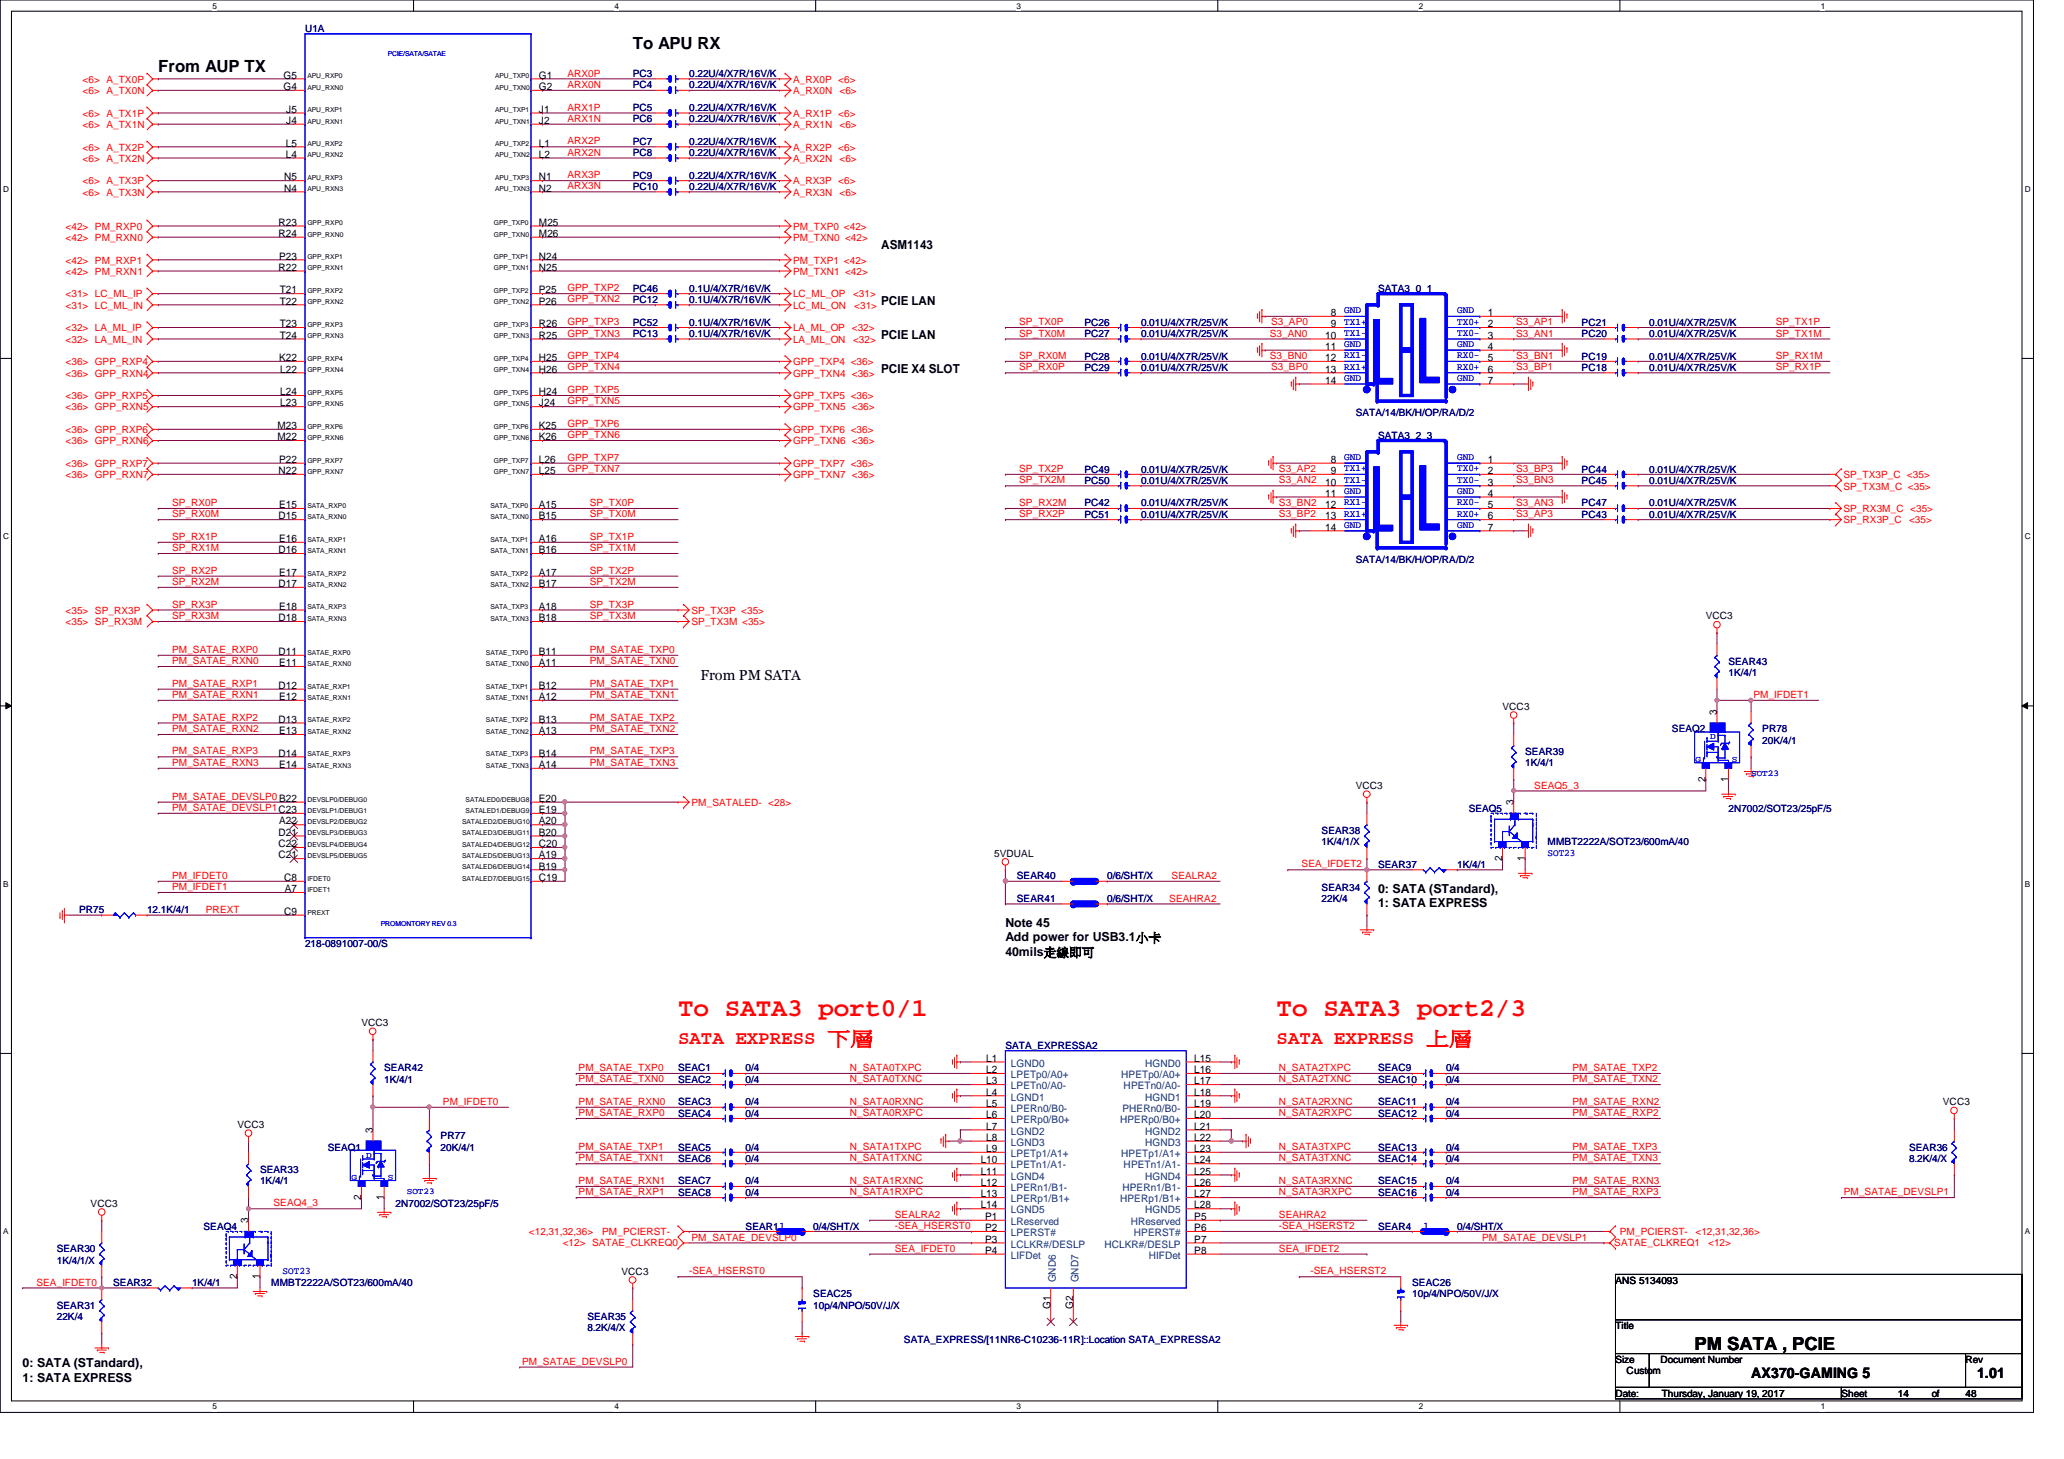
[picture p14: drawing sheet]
<svg xmlns="http://www.w3.org/2000/svg" width="297mm" height="210mm" viewBox="0 0 297 210" stroke-linecap="round" stroke-linejoin="round" font-family="sans-serif">
<defs><g id="words">
<g font-size="3.7" fill="#f00">
<text x="97.6" y="146.2">To SATA3 port0/1</text>
<text x="183.7" y="146.2">To SATA3 port2/3</text>
</g>
<g font-size="2.8" fill="#f00">
<text x="97.6" y="150.2">SATA EXPRESS 下上</text>
<text x="183.7" y="150.2">SATA EXPRESS 以上</text>
</g>
<text font-size="2.6" x="243.9" y="194.2">PM SATA , PCIE</text>
<g font-size="2.4">
<text x="22.8" y="10.4">From AUP TX</text>
<text x="91.1" y="7.1">To APU RX</text>
</g>
<g font-size="2.1">
<text x="100.8" y="97.8">From PM SATA</text>
<text x="252" y="198.2">AX370-GAMING 5</text>
<text x="284.5" y="198.2">1.01</text>
</g>
<g font-size="1.8">
<text x="126.8" y="35.8">ASM1143</text>
<text x="126.8" y="43.9">PCIE LAN</text>
<text x="126.8" y="53.6">PCIE X4 SLOT</text>
<text x="126.8" y="48.8">PCIE LAN</text>
<text x="198.3" y="128.4">0: SATA (STandard),</text>
<text x="198.3" y="130.6">1: SATA EXPRESS</text>
<text x="144.7" y="137.5">40mils走切走可</text>
<text x="144.7" y="133.3">Note 45</text>
<text x="144.7" y="135.4">Add power for USB3.1小小</text>
<text x="3.3" y="196.7">0: SATA (STandard),</text>
<text x="3.3" y="198.8">1: SATA EXPRESS</text>
</g>
<g font-size="1.5">
<text x="40.8" y="11.3">G5</text>
<text x="77.6" y="11.3">G1</text>
<text x="40.8" y="13">G4</text>
<text x="41.2" y="17.8">J4</text>
<text x="41.2" y="16.2">J5</text>
<text x="77.6" y="17.8">J2</text>
<text x="77.6" y="16.2">J1</text>
<text x="77.6" y="13">G2</text>
<text x="41.1" y="22.7">L4</text>
<text x="41.1" y="21.1">L5</text>
<text x="77.6" y="22.7">L2</text>
<text x="77.6" y="21.1">L1</text>
<text x="40.9" y="27.6">N4</text>
<text x="40.9" y="26">N5</text>
<text x="77.6" y="27.6">N2</text>
<text x="77.6" y="26">N1</text>
<text x="40.1" y="34.1">R24</text>
<text x="40.1" y="32.5">R23</text>
<text x="77.6" y="34.1">M26</text>
<text x="77.6" y="32.5">M25</text>
<text x="40.1" y="38.9">R22</text>
<text x="40.2" y="37.3">P23</text>
<text x="77.6" y="38.9">N25</text>
<text x="77.6" y="37.3">N24</text>
<text x="40.3" y="47.1">T23</text>
<text x="40.3" y="43.8">T22</text>
<text x="40.3" y="42.2">T21</text>
<text x="77.6" y="47.1">R26</text>
<text x="77.6" y="43.8">P26</text>
<text x="77.6" y="42.2">P25</text>
<text x="191.5" y="45.5">8</text>
<text x="191.5" y="47.1">9</text>
<text x="214.1" y="45.5">1</text>
<text x="214.1" y="47.1">2</text>
<text x="40.2" y="51.9">K22</text>
<text x="40.3" y="48.7">T24</text>
<text x="40.3" y="53.6">L22</text>
<text x="77.6" y="53.6">H26</text>
<text x="77.6" y="51.9">H25</text>
<text x="77.6" y="48.7">R25</text>
<text x="190.7" y="48.7">10</text>
<text x="190.7" y="50.3">11</text>
<text x="190.7" y="51.9">12</text>
<text x="190.7" y="53.6">13</text>
<text x="214.1" y="48.7">3</text>
<text x="214.1" y="50.3">4</text>
<text x="214.1" y="51.9">5</text>
<text x="214.1" y="53.6">6</text>
<text x="40.3" y="58.5">L23</text>
<text x="40.3" y="56.9">L24</text>
<text x="77.6" y="58.5">J24</text>
<text x="77.6" y="56.9">H24</text>
<text x="190.7" y="55.2">14</text>
<text x="214.1" y="55.2">7</text>
<text x="39.9" y="63.3">M22</text>
<text x="39.9" y="61.7">M23</text>
<text x="77.6" y="63.3">K26</text>
<text x="77.6" y="61.7">K25</text>
<text x="40.1" y="68.2">N22</text>
<text x="40.2" y="66.6">P22</text>
<text x="77.6" y="68.2">L25</text>
<text x="77.6" y="66.6">L26</text>
<text x="190.7" y="69.8">10</text>
<text x="190.7" y="71.5">11</text>
<text x="191.5" y="66.6">8</text>
<text x="191.5" y="68.2">9</text>
<text x="214.1" y="66.6">1</text>
<text x="214.1" y="68.2">2</text>
<text x="214.1" y="69.8">3</text>
<text x="214.1" y="71.5">4</text>
<text x="40.1" y="74.7">D15</text>
<text x="40.2" y="78">E16</text>
<text x="40.2" y="73.1">E15</text>
<text x="77.6" y="78">A16</text>
<text x="77.6" y="74.7">B15</text>
<text x="77.6" y="73.1">A15</text>
<text x="190.7" y="73.1">12</text>
<text x="190.7" y="74.7">13</text>
<text x="190.7" y="76.3">14</text>
<text x="214.1" y="73.1">5</text>
<text x="214.1" y="74.7">6</text>
<text x="214.1" y="76.3">7</text>
<text x="40.1" y="79.6">D16</text>
<text x="40.2" y="82.8">E17</text>
<text x="77.6" y="82.8">A17</text>
<text x="77.6" y="79.6">B16</text>
<text x="40.1" y="89.4">D18</text>
<text x="40.1" y="84.5">D17</text>
<text x="40.2" y="87.7">E18</text>
<text x="77.6" y="89.4">B18</text>
<text x="77.6" y="87.7">A18</text>
<text x="77.6" y="84.5">B17</text>
<text x="40.1" y="94.2">D11</text>
<text x="40.2" y="95.8">E11</text>
<text x="77.6" y="95.8">A11</text>
<text x="77.6" y="94.2">B11</text>
<text x="40.1" y="99.1">D12</text>
<text x="40.2" y="100.7">E12</text>
<text x="77.6" y="100.7">A12</text>
<text x="77.6" y="99.1">B12</text>
<text x="40.1" y="104">D13</text>
<text x="40.2" y="105.6">E13</text>
<text x="77.6" y="105.6">A13</text>
<text x="77.6" y="104">B13</text>
<text x="247.1" y="102.9" transform="rotate(-90 247.1 102.9)">3</text>
<text x="40.1" y="108.8">D14</text>
<text x="40.2" y="110.5">E14</text>
<text x="77.6" y="110.5">A14</text>
<text x="77.6" y="108.8">B14</text>
<text x="245.4" y="112.5" transform="rotate(-90 245.4 112.5)">2</text>
<text x="248.7" y="112.5" transform="rotate(-90 248.7 112.5)">1</text>
<text x="40.2" y="118.6">A22</text>
<text x="77.6" y="118.6">A20</text>
<text x="77.6" y="117">E19</text>
<text x="77.6" y="115.4">E20</text>
<text x="217.8" y="115.9" transform="rotate(-90 217.8 115.9)">3</text>
<text x="40.1" y="123.5">C21</text>
<text x="40.1" y="121.9">C22</text>
<text x="40.1" y="120.2">D21</text>
<text x="77.6" y="125.1">B19</text>
<text x="77.6" y="123.5">A19</text>
<text x="77.6" y="121.9">C20</text>
<text x="77.6" y="120.2">B20</text>
<text x="216.2" y="123.9" transform="rotate(-90 216.2 123.9)">2</text>
<text x="219.5" y="123.9" transform="rotate(-90 219.5 123.9)">1</text>
<text x="40.9" y="131.6">C9</text>
<text x="40.9" y="126.7">C8</text>
<text x="41" y="128.4">A7</text>
<text x="77.6" y="126.7">C19</text>
<text x="141.9" y="152.7">L1</text>
<text x="141.9" y="154.4">L2</text>
<text x="141.9" y="156">L3</text>
<text x="171.9" y="152.7">L15</text>
<text x="171.9" y="154.4">L16</text>
<text x="171.9" y="156">L17</text>
<text x="141.9" y="157.6">L4</text>
<text x="141.9" y="159.3">L5</text>
<text x="141.9" y="160.9">L6</text>
<text x="171.9" y="157.6">L18</text>
<text x="171.9" y="159.3">L19</text>
<text x="171.9" y="160.9">L20</text>
<text x="53.6" y="163" transform="rotate(-90 53.6 163)">3</text>
<text x="141.1" y="167.4">L10</text>
<text x="141.9" y="162.5">L7</text>
<text x="141.9" y="164.1">L8</text>
<text x="141.9" y="165.7">L9</text>
<text x="171.9" y="162.5">L21</text>
<text x="171.9" y="164.1">L22</text>
<text x="171.9" y="165.7">L23</text>
<text x="171.9" y="167.4">L24</text>
<text x="52" y="172.6" transform="rotate(-90 52 172.6)">2</text>
<text x="55.2" y="172.6" transform="rotate(-90 55.2 172.6)">1</text>
<text x="141.1" y="169">L11</text>
<text x="141.1" y="170.6">L12</text>
<text x="141.1" y="172.3">L13</text>
<text x="141.1" y="173.9">L14</text>
<text x="171.9" y="169">L25</text>
<text x="171.9" y="170.6">L26</text>
<text x="171.9" y="172.3">L27</text>
<text x="171.9" y="173.9">L28</text>
<text x="35.7" y="176" transform="rotate(-90 35.7 176)">3</text>
<text x="141.8" y="175.5">P1</text>
<text x="141.8" y="177.1">P2</text>
<text x="141.8" y="178.8">P3</text>
<text x="171.9" y="175.5">P5</text>
<text x="171.9" y="177.1">P6</text>
<text x="171.9" y="178.8">P7</text>
<text x="34.1" y="184" transform="rotate(-90 34.1 184)">2</text>
<text x="37.4" y="184" transform="rotate(-90 37.4 184)">1</text>
<text x="141.8" y="180.4">P4</text>
<text x="171.9" y="180.4">P8</text>
<text x="151.2" y="188.3" transform="rotate(-90 151.2 188.3)">G1</text>
<text x="154.4" y="188.3" transform="rotate(-90 154.4 188.3)">G2</text>
</g>
<g font-size="1.5" fill="#004080">
<text x="145.5" y="153.5">LGND0</text>
<text x="145.5" y="155.1">LPETp0/A0+</text>
<text x="161.4" y="155.1">HPETp0/A0+</text>
<text x="164.8" y="153.5">HGND0</text>
<text x="145.5" y="156.7">LPETn0/A0-</text>
<text x="145.5" y="158.3">LGND1</text>
<text x="145.5" y="160">LPERn0/B0-</text>
<text x="145.5" y="161.6">LPERp0/B0+</text>
<text x="161.2" y="161.6">HPERp0/B0+</text>
<text x="161.5" y="160">PHERn0/B0-</text>
<text x="161.7" y="156.7">HPETn0/A0-</text>
<text x="164.8" y="158.3">HGND1</text>
<text x="145.5" y="163.2">LGND2</text>
<text x="145.5" y="164.8">LGND3</text>
<text x="145.5" y="166.5">LPETp1/A1+</text>
<text x="161.4" y="166.5">HPETp1/A1+</text>
<text x="164.8" y="163.2">HGND2</text>
<text x="164.8" y="164.8">HGND3</text>
<text x="145.5" y="168.1">LPETn1/A1-</text>
<text x="145.5" y="169.7">LGND4</text>
<text x="145.5" y="171.4">LPERn1/B1-</text>
<text x="145.5" y="173">LPERp1/B1+</text>
<text x="161.2" y="173">HPERp1/B1+</text>
<text x="161.5" y="171.4">HPERn1/B1-</text>
<text x="161.7" y="168.1">HPETn1/A1-</text>
<text x="164.8" y="169.7">HGND4</text>
<text x="145.5" y="174.6">LGND5</text>
<text x="145.5" y="176.2">LReserved</text>
<text x="145.5" y="177.8">LPERST#</text>
<text x="145.5" y="179.5">LCLKR#/DESLP</text>
<text x="159" y="179.5">HCLKR#/DESLP</text>
<text x="162.7" y="176.2">HReserved</text>
<text x="163.2" y="177.8">HPERST#</text>
<text x="164.8" y="174.6">HGND5</text>
<text x="145.5" y="181.1">LIFDet</text>
<text x="151.9" y="184.5" transform="rotate(-90 151.9 184.5)">GND6</text>
<text x="155.2" y="184.5" transform="rotate(-90 155.2 184.5)">GND7</text>
<text x="165.4" y="181.1">HIFDet</text>
</g>
<g font-size="1.4" fill="#000080">
<text x="43.9" y="4.6">U1A</text>
<text x="91.1" y="11.1">PC3</text>
<text x="99.2" y="11.1">0.22U/4/X7R/16V/K</text>
<text x="91.1" y="17.6">PC6</text>
<text x="91.1" y="12.7">PC4</text>
<text x="91.1" y="16">PC5</text>
<text x="99.2" y="17.6">0.22U/4/X7R/16V/K</text>
<text x="99.2" y="12.7">0.22U/4/X7R/16V/K</text>
<text x="99.2" y="16">0.22U/4/X7R/16V/K</text>
<text x="91.1" y="22.5">PC8</text>
<text x="91.1" y="20.8">PC7</text>
<text x="99.2" y="22.5">0.22U/4/X7R/16V/K</text>
<text x="99.2" y="20.8">0.22U/4/X7R/16V/K</text>
<text x="91.1" y="27.3">PC10</text>
<text x="91.1" y="25.7">PC9</text>
<text x="99.2" y="27.3">0.22U/4/X7R/16V/K</text>
<text x="99.2" y="25.7">0.22U/4/X7R/16V/K</text>
<text x="91.1" y="42">PC46</text>
<text x="99.2" y="42">0.1U/4/X7R/16V/K</text>
<text x="198.3" y="42">SATA3_0_1</text>
<text x="91.1" y="46.9">PC52</text>
<text x="91.1" y="43.6">PC12</text>
<text x="99.2" y="46.9">0.1U/4/X7R/16V/K</text>
<text x="99.2" y="43.6">0.1U/4/X7R/16V/K</text>
<text x="156.1" y="46.9">PC26</text>
<text x="164.2" y="46.9">0.01U/4/X7R/25V/K</text>
<text x="227.6" y="46.9">PC21</text>
<text x="237.4" y="46.9">0.01U/4/X7R/25V/K</text>
<text x="91.1" y="48.5">PC13</text>
<text x="99.2" y="48.5">0.1U/4/X7R/16V/K</text>
<text x="156.1" y="51.7">PC28</text>
<text x="156.1" y="48.5">PC27</text>
<text x="156.1" y="53.3">PC29</text>
<text x="164.2" y="51.7">0.01U/4/X7R/25V/K</text>
<text x="164.2" y="48.5">0.01U/4/X7R/25V/K</text>
<text x="164.2" y="53.3">0.01U/4/X7R/25V/K</text>
<text x="227.6" y="48.5">PC20</text>
<text x="227.6" y="51.7">PC19</text>
<text x="227.6" y="53.3">PC18</text>
<text x="237.4" y="48.5">0.01U/4/X7R/25V/K</text>
<text x="237.4" y="51.7">0.01U/4/X7R/25V/K</text>
<text x="237.4" y="53.3">0.01U/4/X7R/25V/K</text>
<text x="195.1" y="59.9">SATA/14/BK/H/OP/RA/D/2</text>
<text x="198.3" y="63.1">SATA3_2_3</text>
<text x="156.1" y="68">PC49</text>
<text x="156.1" y="69.6">PC50</text>
<text x="164.2" y="68">0.01U/4/X7R/25V/K</text>
<text x="164.2" y="69.6">0.01U/4/X7R/25V/K</text>
<text x="227.6" y="68">PC44</text>
<text x="227.6" y="69.6">PC45</text>
<text x="237.4" y="68">0.01U/4/X7R/25V/K</text>
<text x="237.4" y="69.6">0.01U/4/X7R/25V/K</text>
<text x="156.1" y="74.5">PC51</text>
<text x="156.1" y="72.9">PC42</text>
<text x="164.2" y="74.5">0.01U/4/X7R/25V/K</text>
<text x="164.2" y="72.9">0.01U/4/X7R/25V/K</text>
<text x="227.6" y="72.9">PC47</text>
<text x="227.6" y="74.5">PC43</text>
<text x="237.4" y="72.9">0.01U/4/X7R/25V/K</text>
<text x="237.4" y="74.5">0.01U/4/X7R/25V/K</text>
<text x="195.1" y="81">SATA/14/BK/H/OP/RA/D/2</text>
<text x="248.7" y="95.6">SEAR43</text>
<text x="248.7" y="97.2">1K/4/1</text>
<text x="240.6" y="105.4">SEAQ2</text>
<text x="253.6" y="105.4">PR78</text>
<text x="253.6" y="107">20K/4/1</text>
<text x="219.5" y="108.6">SEAR39</text>
<text x="219.5" y="110.2">1K/4/1</text>
<text x="211.4" y="116.8">SEAQ5</text>
<text x="248.7" y="116.8">2N7002/SOT23/25pF/5</text>
<text x="190.2" y="120">SEAR38</text>
<text x="190.2" y="121.6">1K/4/1/X</text>
<text x="198.3" y="124.9">SEAR37</text>
<text x="209.7" y="124.9">1K/4/1</text>
<text x="222.7" y="121.6">MMBT2222A/SOT23/600mA/40</text>
<text x="11.4" y="131.4">PR75</text>
<text x="21.2" y="131.4">12.1K/4/1</text>
<text x="146.3" y="129.8">SEAR41</text>
<text x="146.3" y="126.5">SEAR40</text>
<text x="159.3" y="129.8">0/6/SHT/X</text>
<text x="159.3" y="126.5">0/6/SHT/X</text>
<text x="190.2" y="128.1">SEAR34</text>
<text x="190.2" y="129.8">22K/4</text>
<text x="43.9" y="136.3">218-0891007-00/S</text>
<text x="55.3" y="154.1">SEAR42</text>
<text x="55.3" y="155.8">1K/4/1</text>
<text x="97.6" y="154.1">SEAC1</text>
<text x="97.6" y="155.8">SEAC2</text>
<text x="107.3" y="154.1">0/4</text>
<text x="107.3" y="155.8">0/4</text>
<text x="144.7" y="150.9">SATA_EXPRESSA2</text>
<text x="198.3" y="154.1">SEAC9</text>
<text x="198.3" y="155.8">SEAC10</text>
<text x="208.1" y="155.8">0/4</text>
<text x="208.1" y="154.1">0/4</text>
<text x="97.6" y="159">SEAC3</text>
<text x="97.6" y="160.7">SEAC4</text>
<text x="107.3" y="159">0/4</text>
<text x="107.3" y="160.7">0/4</text>
<text x="198.3" y="159">SEAC11</text>
<text x="198.3" y="160.7">SEAC12</text>
<text x="208.1" y="159">0/4</text>
<text x="208.1" y="160.7">0/4</text>
<text x="47.2" y="165.5">SEAQ1</text>
<text x="63.4" y="163.9">PR77</text>
<text x="63.4" y="165.5">20K/4/1</text>
<text x="97.6" y="165.5">SEAC5</text>
<text x="97.6" y="167.1">SEAC6</text>
<text x="107.3" y="165.5">0/4</text>
<text x="107.3" y="167.1">0/4</text>
<text x="198.3" y="165.5">SEAC13</text>
<text x="198.3" y="167.1">SEAC14</text>
<text x="208.1" y="165.5">0/4</text>
<text x="208.1" y="167.1">0/4</text>
<text x="274.7" y="165.5">SEAR36</text>
<text x="274.7" y="167.1">8.2K/4/X</text>
<text x="37.4" y="168.8">SEAR33</text>
<text x="37.4" y="170.4">1K/4/1</text>
<text x="56.9" y="173.7">2N7002/SOT23/25pF/5</text>
<text x="97.6" y="170.4">SEAC7</text>
<text x="97.6" y="172">SEAC8</text>
<text x="107.3" y="170.4">0/4</text>
<text x="107.3" y="172">0/4</text>
<text x="198.3" y="170.4">SEAC15</text>
<text x="198.3" y="172">SEAC16</text>
<text x="208.1" y="170.4">0/4</text>
<text x="208.1" y="172">0/4</text>
<text x="29.3" y="176.9">SEAQ4</text>
<text x="107.3" y="176.9">SEAR11</text>
<text x="117" y="176.9">0/4/SHT/X</text>
<text x="198.3" y="176.9">SEAR4</text>
<text x="209.7" y="176.9">0/4/SHT/X</text>
<text x="8.2" y="180.2">SEAR30</text>
<text x="8.2" y="181.8">1K/4/1/X</text>
<text x="16.3" y="185">SEAR32</text>
<text x="27.6" y="185">1K/4/1</text>
<text x="39" y="185">MMBT2222A/SOT23/600mA/40</text>
<text x="203.2" y="185">SEAC26</text>
<text x="8.2" y="188.3">SEAR31</text>
<text x="8.2" y="189.9">22K/4</text>
<text x="84.5" y="189.9">SEAR35</text>
<text x="84.5" y="191.5">8.2K/4/X</text>
<text x="117" y="186.6">SEAC25</text>
<text x="117" y="188.3">10p/4/NPO/50V/J/X</text>
<text x="203.2" y="186.6">10p/4/NPO/50V/J/X</text>
<text x="130.1" y="193.2">SATA_EXPRESS/[11NR6-C10236-11R]::Location SATA_EXPRESSA2</text>
</g>
<g font-size="1.4" fill="#f00">
<text x="11.9" y="11.9">&lt;6&gt; A_TX0P</text>
<text x="81.7" y="11">ARX0P</text>
<text x="114.1" y="11.9">A_RX0P &lt;6&gt;</text>
<text x="11.9" y="13.5">&lt;6&gt; A_TX0N</text>
<text x="11.9" y="16.8">&lt;6&gt; A_TX1P</text>
<text x="81.7" y="12.7">ARX0N</text>
<text x="81.7" y="15.9">ARX1P</text>
<text x="81.7" y="17.5">ARX1N</text>
<text x="114.1" y="13.5">A_RX0N</text>
<text x="114.1" y="16.8">A_RX1P &lt;6&gt;</text>
<text x="120.8" y="13.5">&lt;6&gt;</text>
<text x="11.9" y="18.4">&lt;6&gt; A_TX1N</text>
<text x="11.9" y="21.7">&lt;6&gt; A_TX2P</text>
<text x="11.9" y="23.3">&lt;6&gt; A_TX2N</text>
<text x="81.7" y="20.8">ARX2P</text>
<text x="81.7" y="22.4">ARX2N</text>
<text x="114.1" y="18.4">A_RX1N</text>
<text x="114.1" y="21.7">A_RX2P &lt;6&gt;</text>
<text x="114.1" y="23.3">A_RX2N</text>
<text x="120.8" y="18.4">&lt;6&gt;</text>
<text x="120.8" y="23.3">&lt;6&gt;</text>
<text x="11.9" y="26.5">&lt;6&gt; A_TX3P</text>
<text x="11.9" y="28.2">&lt;6&gt; A_TX3N</text>
<text x="81.7" y="27.3">ARX3N</text>
<text x="81.7" y="25.7">ARX3P</text>
<text x="114.1" y="26.5">A_RX3P &lt;6&gt;</text>
<text x="114.1" y="28.2">A_RX3N</text>
<text x="120.8" y="28.2">&lt;6&gt;</text>
<text x="9.4" y="33">&lt;42&gt; PM_RXP0</text>
<text x="9.4" y="34.7">&lt;42&gt; PM_RXN0</text>
<text x="114.1" y="33">PM_TXP0 &lt;42&gt;</text>
<text x="114.1" y="34.7">PM_TXN0 &lt;42&gt;</text>
<text x="9.4" y="37.9">&lt;42&gt; PM_RXP1</text>
<text x="9.4" y="39.5">&lt;42&gt; PM_RXN1</text>
<text x="81.7" y="41.9">GPP_TXP2</text>
<text x="114.1" y="37.9">PM_TXP1 &lt;42&gt;</text>
<text x="114.1" y="39.5">PM_TXN1 &lt;42&gt;</text>
<text x="9.4" y="47.7">&lt;32&gt; LA_ML_IP</text>
<text x="9.4" y="44.4">&lt;31&gt; LC_ML_IN</text>
<text x="9.4" y="42.8">&lt;31&gt; LC_ML_IP</text>
<text x="81.7" y="46.8">GPP_TXP3</text>
<text x="81.7" y="43.5">GPP_TXN2</text>
<text x="114.1" y="42.8">LC_ML_OP</text>
<text x="114.1" y="44.4">LC_ML_ON</text>
<text x="114.1" y="47.7">LA_ML_OP &lt;32&gt;</text>
<text x="122.8" y="42.8">&lt;31&gt;</text>
<text x="122.9" y="44.4">&lt;31&gt;</text>
<text x="146.7" y="46.8">SP_TX0P</text>
<text x="182.9" y="46.8">S3_AP0</text>
<text x="218.2" y="46.8">S3_AP1</text>
<text x="255.6" y="46.8">SP_TX1P</text>
<text x="9.4" y="52.5">&lt;36&gt; GPP_RXP4</text>
<text x="9.4" y="49.3">&lt;32&gt; LA_ML_IN</text>
<text x="81.7" y="51.6">GPP_TXP4</text>
<text x="81.7" y="53.3">GPP_TXN4</text>
<text x="81.7" y="48.4">GPP_TXN3</text>
<text x="114.1" y="52.5">GPP_TXP4 &lt;36&gt;</text>
<text x="114.1" y="49.3">LA_ML_ON</text>
<text x="122.8" y="49.3">&lt;32&gt;</text>
<text x="146.7" y="51.6">SP_RX0M</text>
<text x="146.7" y="53.3">SP_RX0P</text>
<text x="146.7" y="48.4">SP_TX0M</text>
<text x="182.7" y="48.4">S3_AN0</text>
<text x="182.7" y="51.6">S3_BN0</text>
<text x="182.9" y="53.3">S3_BP0</text>
<text x="218.2" y="48.4">S3_AN1</text>
<text x="218.2" y="51.6">S3_BN1</text>
<text x="218.2" y="53.3">S3_BP1</text>
<text x="255.6" y="48.4">SP_TX1M</text>
<text x="255.6" y="51.6">SP_RX1M</text>
<text x="255.6" y="53.3">SP_RX1P</text>
<text x="9.4" y="57.4">&lt;36&gt; GPP_RXP5</text>
<text x="9.4" y="59.1">&lt;36&gt; GPP_RXN5</text>
<text x="9.4" y="54.2">&lt;36&gt; GPP_RXN4</text>
<text x="81.7" y="56.6">GPP_TXP5</text>
<text x="81.7" y="58.2">GPP_TXN5</text>
<text x="114.1" y="54.2">GPP_TXN4 &lt;36&gt;</text>
<text x="114.1" y="57.4">GPP_TXP5 &lt;36&gt;</text>
<text x="114.1" y="59.1">GPP_TXN5 &lt;36&gt;</text>
<text x="9.4" y="62.3">&lt;36&gt; GPP_RXP6</text>
<text x="9.4" y="63.9">&lt;36&gt; GPP_RXN6</text>
<text x="81.7" y="61.4">GPP_TXP6</text>
<text x="81.7" y="63">GPP_TXN6</text>
<text x="114.1" y="62.3">GPP_TXP6 &lt;36&gt;</text>
<text x="114.1" y="63.9">GPP_TXN6 &lt;36&gt;</text>
<text x="9.4" y="67.2">&lt;36&gt; GPP_RXP7</text>
<text x="9.4" y="68.8">&lt;36&gt; GPP_RXN7</text>
<text x="81.7" y="67.9">GPP_TXN7</text>
<text x="81.7" y="66.3">GPP_TXP7</text>
<text x="114.1" y="67.2">GPP_TXP7 &lt;36&gt;</text>
<text x="114.1" y="68.8">GPP_TXN7 &lt;36&gt;</text>
<text x="146.7" y="67.9">SP_TX2P</text>
<text x="146.7" y="69.6">SP_TX2M</text>
<text x="184.1" y="67.9">S3_AP2</text>
<text x="184.1" y="69.6">S3_AN2</text>
<text x="218.2" y="69.6">S3_BN3</text>
<text x="218.2" y="67.9">S3_BP3</text>
<text x="265.3" y="70.4">SP_TX3M_C &lt;35&gt;</text>
<text x="265.3" y="68.8">SP_TX3P_C &lt;35&gt;</text>
<text x="24.8" y="72.8">SP_RX0P</text>
<text x="24.8" y="74.4">SP_RX0M</text>
<text x="24.8" y="77.7">SP_RX1P</text>
<text x="84.9" y="74.4">SP_TX0M</text>
<text x="84.9" y="72.8">SP_TX0P</text>
<text x="84.9" y="77.7">SP_TX1P</text>
<text x="146.7" y="72.8">SP_RX2M</text>
<text x="146.7" y="74.4">SP_RX2P</text>
<text x="184.1" y="74.4">S3_BP2</text>
<text x="184.1" y="72.8">S3_BN2</text>
<text x="218.2" y="74.4">S3_AP3</text>
<text x="218.2" y="72.8">S3_AN3</text>
<text x="265.3" y="73.7">SP_RX3M_C &lt;35&gt;</text>
<text x="265.3" y="75.3">SP_RX3P_C</text>
<text x="274.7" y="75.3">&lt;35&gt;</text>
<text x="24.8" y="79.3">SP_RX1M</text>
<text x="24.8" y="82.5">SP_RX2P</text>
<text x="84.9" y="79.3">SP_TX1M</text>
<text x="84.9" y="82.5">SP_TX2P</text>
<text x="9.4" y="88.3">&lt;35&gt; SP_RX3P</text>
<text x="9.4" y="89.9">&lt;35&gt; SP_RX3M</text>
<text x="24.8" y="84.2">SP_RX2M</text>
<text x="24.8" y="87.4">SP_RX3P</text>
<text x="24.8" y="89.1">SP_RX3M</text>
<text x="84.9" y="84.2">SP_TX2M</text>
<text x="84.9" y="89.1">SP_TX3M</text>
<text x="84.9" y="87.4">SP_TX3P</text>
<text x="99.5" y="88.3">SP_TX3P &lt;35&gt;</text>
<text x="99.5" y="89.9">SP_TX3M &lt;35&gt;</text>
<text x="24.8" y="93.9">PM_SATAE_RXP0</text>
<text x="24.8" y="95.5">PM_SATAE_RXN0</text>
<text x="84.9" y="93.9">PM_SATAE_TXP0</text>
<text x="84.9" y="95.5">PM_SATAE_TXN0</text>
<text x="24.8" y="98.8">PM_SATAE_RXP1</text>
<text x="24.8" y="100.4">PM_SATAE_RXN1</text>
<text x="84.9" y="98.8">PM_SATAE_TXP1</text>
<text x="84.9" y="100.4">PM_SATAE_TXN1</text>
<text x="252.3" y="100.4">PM_IFDET1</text>
<text x="24.8" y="105.3">PM_SATAE_RXN2</text>
<text x="24.8" y="103.7">PM_SATAE_RXP2</text>
<text x="84.9" y="103.7">PM_SATAE_TXP2</text>
<text x="84.9" y="105.3">PM_SATAE_TXN2</text>
<text x="24.8" y="108.5">PM_SATAE_RXP3</text>
<text x="24.8" y="110.2">PM_SATAE_RXN3</text>
<text x="84.9" y="108.5">PM_SATAE_TXP3</text>
<text x="84.9" y="110.2">PM_SATAE_TXN3</text>
<text x="220.8" y="113.5">SEAQ5_3</text>
<text x="24.8" y="115.1">PM_SATAE_DEVSLP0 B22</text>
<text x="24.8" y="116.7">PM_SATAE_DEVSLP1C23</text>
<text x="99.5" y="116">PM_SATALED- &lt;28&gt;</text>
<text x="187.3" y="124.8">SEA_IFDET2</text>
<text x="24.8" y="126.4">PM_IFDET0</text>
<text x="24.8" y="128.1">PM_IFDET1</text>
<text x="29.6" y="131.3">PREXT</text>
<text x="168.3" y="129.7">SEAHRA2</text>
<text x="168.6" y="126.4">SEALRA2</text>
<text x="83.3" y="155.7">PM_SATAE_TXN0</text>
<text x="83.3" y="154.1">PM_SATAE_TXP0</text>
<text x="122.3" y="154.1">N_SATA0TXPC</text>
<text x="122.3" y="155.7">N_SATA0TXNC</text>
<text x="184.1" y="155.7">N_SATA2TXNC</text>
<text x="184.1" y="154.1">N_SATA2TXPC</text>
<text x="226.3" y="155.7">PM_SATAE_TXN2</text>
<text x="226.3" y="154.1">PM_SATAE_TXP2</text>
<text x="63.8" y="159">PM_IFDET0</text>
<text x="83.3" y="159">PM_SATAE_RXN0</text>
<text x="83.3" y="160.6">PM_SATAE_RXP0</text>
<text x="122.3" y="159">N_SATA0RXNC</text>
<text x="122.3" y="160.6">N_SATA0RXPC</text>
<text x="184.1" y="159">N_SATA2RXNC</text>
<text x="184.1" y="160.6">N_SATA2RXPC</text>
<text x="226.3" y="160.6">PM_SATAE_RXP2</text>
<text x="226.3" y="159">PM_SATAE_RXN2</text>
<text x="83.3" y="167.1">PM_SATAE_TXN1</text>
<text x="83.3" y="165.4">PM_SATAE_TXP1</text>
<text x="122.3" y="165.4">N_SATA1TXPC</text>
<text x="122.3" y="167.1">N_SATA1TXNC</text>
<text x="184.1" y="165.4">N_SATA3TXPC</text>
<text x="184.1" y="167.1">N_SATA3TXNC</text>
<text x="226.3" y="167.1">PM_SATAE_TXN3</text>
<text x="226.3" y="165.4">PM_SATAE_TXP3</text>
<text x="39.4" y="173.6">SEAQ4_3</text>
<text x="83.3" y="172">PM_SATAE_RXP1</text>
<text x="83.3" y="170.3">PM_SATAE_RXN1</text>
<text x="122.3" y="172">N_SATA1RXPC</text>
<text x="122.3" y="170.3">N_SATA1RXNC</text>
<text x="184.1" y="172">N_SATA3RXPC</text>
<text x="184.1" y="170.3">N_SATA3RXNC</text>
<text x="226.3" y="172">PM_SATAE_RXP3</text>
<text x="226.3" y="170.3">PM_SATAE_RXN3</text>
<text x="265.3" y="172">PM_SATAE_DEVSLP1</text>
<text x="76.1" y="177.7">&lt;12,31,32,36&gt;</text>
<text x="81" y="179.3">&lt;12&gt; SATAE_CLKREQ0</text>
<text x="86.7" y="177.7">PM_PCIERST-</text>
<text x="99.5" y="178.5">PM_SATAE_DEVSLP0</text>
<text x="128.8" y="176.8">-SEA_HSERST0</text>
<text x="128.8" y="175.2">SEALRA2</text>
<text x="184.1" y="175.2">SEAHRA2</text>
<text x="184.1" y="176.8">-SEA_HSERST2</text>
<text x="213.3" y="178.5">PM_SATAE_DEVSLP1</text>
<text x="232.3" y="179.3">SATAE_CLKREQ1</text>
<text x="233.1" y="177.7">PM_PCIERST-</text>
<text x="244" y="177.7">&lt;12,31,32,36&gt;</text>
<text x="245.8" y="179.3">&lt;12&gt;</text>
<text x="5.2" y="185">SEA_IFDET0</text>
<text x="99.2" y="183.3">-SEA_HSERST0</text>
<text x="128.8" y="180.1">SEA_IFDET0</text>
<text x="184.1" y="180.1">SEA_IFDET2</text>
<text x="188.6" y="183.3">-SEA_HSERST2</text>
<text x="75.1" y="196.3">PM_SATAE_DEVSLP0</text>
</g>
<g font-size="1.4" fill="#00f">
<text x="193.5" y="45">GND</text>
<text x="193.5" y="46.7">TX1+</text>
<text x="209.7" y="46.7">TX0+</text>
<text x="209.7" y="45">GND</text>
<text x="193.5" y="50">GND</text>
<text x="193.5" y="48.3">TX1-</text>
<text x="193.5" y="51.6">RX1-</text>
<text x="193.5" y="53.2">RX1+</text>
<text x="209.7" y="48.3">TX0-</text>
<text x="209.7" y="51.6">RX0-</text>
<text x="209.7" y="53.2">RX0+</text>
<text x="209.7" y="50">GND</text>
<text x="193.5" y="54.8">GND</text>
<text x="209.7" y="54.8">GND</text>
<text x="193.5" y="66.2">GND</text>
<text x="193.5" y="71.1">GND</text>
<text x="193.5" y="67.8">TX1+</text>
<text x="193.5" y="69.4">TX1-</text>
<text x="209.7" y="67.8">TX0+</text>
<text x="209.7" y="69.4">TX0-</text>
<text x="209.7" y="66.2">GND</text>
<text x="209.7" y="71.1">GND</text>
<text x="193.5" y="75.9">GND</text>
<text x="193.5" y="72.7">RX1-</text>
<text x="193.5" y="74.3">RX1+</text>
<text x="209.7" y="72.7">RX0-</text>
<text x="209.7" y="74.3">RX0+</text>
<text x="209.7" y="75.9">GND</text>
<text x="222.7" y="123.1">SOT23</text>
<text x="204.8" y="176.7">1</text>
<text x="40.7" y="183.2">SOT23</text>
</g>
<g font-size="1.4">
<text x="245.5" y="89.1">VCC3</text>
<text x="216.2" y="102.1">VCC3</text>
<text x="195.1" y="113.5">VCC3</text>
<text x="143.1" y="123.3">5VDUAL</text>
<text x="52" y="147.7">VCC3</text>
<text x="279.6" y="159">VCC3</text>
<text x="34.2" y="162.3">VCC3</text>
<text x="13" y="173.7">VCC3</text>
<text x="89.4" y="183.4">VCC3</text>
<text x="232.5" y="184.7">ANS 5134093</text>
<text x="232.5" y="191.2">Title</text>
<text x="232.5" y="196.1">Size</text>
<text x="234.1" y="197.7">Custom</text>
<text x="239" y="196.1">Document Number</text>
<text x="282.9" y="196.1">Rev</text>
<text x="232.5" y="201">Date:</text>
<text x="239.1" y="201">Thursday, January 19, 2017</text>
<text x="265" y="201">Sheet</text>
<text x="273.1" y="201">14</text>
<text x="278" y="201">of</text>
<text x="282.9" y="201">48</text>
</g>
<g font-size="1.3" fill="#00f">
<text x="246.1" y="106.4">D</text>
<text x="244" y="109.6">G</text>
<text x="249.2" y="109.6">S</text>
<text x="252" y="111.6">SOT23</text>
<text x="52.7" y="166.5">D</text>
<text x="50.6" y="169.8">G</text>
<text x="55.8" y="169.8">S</text>
<text x="58.5" y="171.7">SOT23</text>
</g>
<g font-size="1.2">
<text x="30.6" y="1.2">5</text>
<text x="88.4" y="1.2">4</text>
<text x="146.3" y="1.2">3</text>
<text x="204.2" y="1.2">2</text>
<text x="262" y="1.2">1</text>
<text x=".5" y="27.6">D</text>
<text x="291.4" y="27.6">D</text>
<text x=".5" y="77.6">C</text>
<text x="291.4" y="77.6">C</text>
<text x=".5" y="127.6">B</text>
<text x="291.4" y="127.6">B</text>
<text x=".5" y="177.6">A</text>
<text x="291.4" y="177.6">A</text>
<text x="30.6" y="202.8">5</text>
<text x="88.4" y="202.8">4</text>
<text x="146.3" y="202.8">3</text>
<text x="204.2" y="202.8">2</text>
<text x="262" y="202.8">1</text>
</g>
<g font-size="1">
<text x="44.2" y="11.3">APU_RXP0</text>
<text x="71.2" y="11.3">APU_TXP0</text>
<text x="44.2" y="17.8">APU_RXN1</text>
<text x="44.2" y="16.2">APU_RXP1</text>
<text x="44.2" y="12.9">APU_RXN0</text>
<text x="71.2" y="17.8">APU_TXN1</text>
<text x="71.2" y="16.2">APU_TXP1</text>
<text x="71.2" y="12.9">APU_TXN0</text>
<text x="44.2" y="22.6">APU_RXN2</text>
<text x="44.2" y="21">APU_RXP2</text>
<text x="71.2" y="22.6">APU_TXN2</text>
<text x="71.2" y="21">APU_TXP2</text>
<text x="44.2" y="27.5">APU_RXN3</text>
<text x="44.2" y="25.9">APU_RXP3</text>
<text x="71.2" y="27.5">APU_TXN3</text>
<text x="71.2" y="25.9">APU_TXP3</text>
<text x="44.2" y="34">GPP_RXN0</text>
<text x="44.2" y="32.4">GPP_RXP0</text>
<text x="71.1" y="34">GPP_TXN0</text>
<text x="71.1" y="32.4">GPP_TXP0</text>
<text x="44.2" y="38.9">GPP_RXN1</text>
<text x="44.2" y="37.3">GPP_RXP1</text>
<text x="71.1" y="38.9">GPP_TXN1</text>
<text x="71.1" y="37.3">GPP_TXP1</text>
<text x="44.2" y="47">GPP_RXP3</text>
<text x="44.2" y="43.8">GPP_RXN2</text>
<text x="44.2" y="42.2">GPP_RXP2</text>
<text x="71.1" y="47">GPP_TXP3</text>
<text x="71.1" y="43.8">GPP_TXN2</text>
<text x="71.1" y="42.2">GPP_TXP2</text>
<text x="44.2" y="53.6">GPP_RXN4</text>
<text x="44.2" y="51.9">GPP_RXP4</text>
<text x="44.2" y="48.7">GPP_RXN3</text>
<text x="71.1" y="53.6">GPP_TXN4</text>
<text x="71.1" y="51.9">GPP_TXP4</text>
<text x="71.1" y="48.7">GPP_TXN3</text>
<text x="44.2" y="58.4">GPP_RXN5</text>
<text x="44.2" y="56.8">GPP_RXP5</text>
<text x="71.1" y="58.4">GPP_TXN5</text>
<text x="71.1" y="56.8">GPP_TXP5</text>
<text x="44.2" y="63.3">GPP_RXN6</text>
<text x="44.2" y="61.7">GPP_RXP6</text>
<text x="71.1" y="63.3">GPP_TXN6</text>
<text x="71.1" y="61.7">GPP_TXP6</text>
<text x="44.2" y="68.2">GPP_RXN7</text>
<text x="44.2" y="66.5">GPP_RXP7</text>
<text x="71.1" y="68.2">GPP_TXN7</text>
<text x="71.1" y="66.5">GPP_TXP7</text>
<text x="44.2" y="77.9">SATA_RXP1</text>
<text x="44.2" y="74.7">SATA_RXN0</text>
<text x="44.2" y="73.1">SATA_RXP0</text>
<text x="70.6" y="77.9">SATA_TXP1</text>
<text x="70.6" y="74.7">SATA_TXN0</text>
<text x="70.6" y="73.1">SATA_TXP0</text>
<text x="44.2" y="82.8">SATA_RXP2</text>
<text x="44.2" y="79.5">SATA_RXN1</text>
<text x="70.6" y="82.8">SATA_TXP2</text>
<text x="70.6" y="79.5">SATA_TXN1</text>
<text x="44.2" y="89.3">SATA_RXN3</text>
<text x="44.2" y="87.7">SATA_RXP3</text>
<text x="44.2" y="84.4">SATA_RXN2</text>
<text x="70.6" y="89.3">SATA_TXN3</text>
<text x="70.6" y="87.7">SATA_TXP3</text>
<text x="70.6" y="84.4">SATA_TXN2</text>
<text x="44.2" y="95.8">SATAE_RXN0</text>
<text x="44.2" y="94.2">SATAE_RXP0</text>
<text x="69.9" y="95.8">SATAE_TXN0</text>
<text x="69.9" y="94.2">SATAE_TXP0</text>
<text x="44.2" y="100.7">SATAE_RXN1</text>
<text x="44.2" y="99.1">SATAE_RXP1</text>
<text x="69.9" y="100.7">SATAE_TXN1</text>
<text x="69.9" y="99.1">SATAE_TXP1</text>
<text x="44.2" y="105.6">SATAE_RXN2</text>
<text x="44.2" y="103.9">SATAE_RXP2</text>
<text x="69.9" y="105.6">SATAE_TXN2</text>
<text x="69.9" y="103.9">SATAE_TXP2</text>
<text x="44.2" y="110.4">SATAE_RXN3</text>
<text x="44.2" y="108.8">SATAE_RXP3</text>
<text x="69.9" y="110.4">SATAE_TXN3</text>
<text x="69.9" y="108.8">SATAE_TXP3</text>
<text x="44.2" y="118.6">DEVSLP2/DEBUG2</text>
<text x="44.2" y="116.9">DEVSLP1/DEBUG1</text>
<text x="44.2" y="115.3">DEVSLP0/DEBUG0</text>
<text x="66.5" y="118.6">SATALED2/DEBUG10</text>
<text x="67" y="116.9">SATALED1/DEBUG9</text>
<text x="67" y="115.3">SATALED0/DEBUG8</text>
<text x="44.2" y="123.4">DEVSLP5/DEBUG5</text>
<text x="44.2" y="121.8">DEVSLP4/DEBUG4</text>
<text x="44.2" y="120.2">DEVSLP3/DEBUG3</text>
<text x="66.5" y="125.1">SATALED6/DEBUG14</text>
<text x="66.5" y="123.4">SATALED5/DEBUG13</text>
<text x="66.5" y="121.8">SATALED4/DEBUG12</text>
<text x="66.5" y="120.2">SATALED3/DEBUG11</text>
<text x="44.2" y="131.6">PREXT</text>
<text x="44.2" y="128.3">IFDET1</text>
<text x="44.2" y="126.7">IFDET0</text>
<text x="66.5" y="126.7">SATALED7/DEBUG15</text>
</g>
<g font-size="1" fill="#00f">
<text x="55.8" y="8">PCIE/SATA/SATAE</text>
<text x="54.8" y="133.2">PROMONTORY REV 0.3</text>
</g>
</g></defs>
<path d="M0 0h292.6v203.2h-292.6zM1.6 1.6h289.4v199.9h-289.4z" fill="none" stroke="#000" stroke-width=".14"/>
<g fill="#fff">
<path d="M30.6 .2h.6v1.3h-.6z"/>
<path d="M30.6 201.7h.6v1.3h-.6z"/>
</g>
<path d="M59.5 0v1.6M59.5 201.5v1.7" fill="none" stroke="#000" stroke-width=".14"/>
<g fill="#fff">
<path d="M88.4 .2h.6v1.3h-.6z"/>
<path d="M88.4 201.7h.6v1.3h-.6z"/>
</g>
<path d="M117.4 0v1.6M117.4 201.5v1.7" fill="none" stroke="#000" stroke-width=".14"/>
<g fill="#fff">
<path d="M146.3 .2h.6v1.3h-.6z"/>
<path d="M146.3 201.7h.6v1.3h-.6z"/>
</g>
<path d="M175.3 0v1.6M175.3 201.5v1.7" fill="none" stroke="#000" stroke-width=".14"/>
<g fill="#fff">
<path d="M204.2 .2h.6v1.3h-.6z"/>
<path d="M204.2 201.7h.6v1.3h-.6z"/>
</g>
<path d="M233.1 0v1.6M233.1 201.5v1.7" fill="none" stroke="#000" stroke-width=".14"/>
<g fill="#fff">
<path d="M262 .2h.6v1.3h-.6z"/>
<path d="M262 201.7h.6v1.3h-.6z"/>
<path d="M.5 26.6h.8v1.3h-.8z"/>
<path d="M291.4 26.6h.8v1.3h-.8z"/>
<path d="M.5 76.5h.8v1.4h-.8z"/>
<path d="M291.4 76.5h.8v1.4h-.8z"/>
</g>
<path d="M0 51.6h1.6M291 51.6h1.6" fill="none" stroke="#000" stroke-width=".14"/>
<g fill="#fff">
<path d="M.5 126.5h.7v1.3h-.7z"/>
<path d="M291.4 126.5h.7v1.3h-.7z"/>
</g>
<path d="M0 101.6h1.6M.8 101.1l.8 .5-.8 .4zM291 101.6l.8-.5v.9zM291 101.6h1.6" fill="none" stroke="#000" stroke-width=".14"/>
<path d="M.8 101.1l.8 .5-.8 .4zM291 101.6l.8-.5v.9z" fill="#000"/>
<g fill="#fff">
<path d="M.5 176.5h.7v1.3h-.7z"/>
<path d="M291.4 176.5h.7v1.3h-.7z"/>
</g>
<path d="M0 151.6h1.6M291 151.6h1.6" fill="none" stroke="#000" stroke-width=".14"/>
<g fill="none" stroke="#800040" stroke-width=".14">
<path d="M22.8 11.3h.1M22.8 13h.1M22.8 16.3h.1M22.8 17.9h.1M22.8 11.3h19.5M22.8 13h19.5M22.8 16.3h19.5M22.8 17.9h19.5M78.1 11.3h.1M78.1 13h.1M78.1 16.3h.1M78.1 17.9h.1"/>
<path d="M78.1 11.3h16.2M78.1 13h16.2M78.1 16.3h16.2M78.1 17.9h16.2M99.2 11.3h.1M99.2 13h.1M99.2 16.3h.1M99.2 17.9h.1M99.2 11.3h13M99.2 13h13M99.2 16.3h13M99.2 17.9h13"/>
<path d="M22.8 22.7h.1M22.8 26h.1M22.8 21.1h.1M22.8 27.6h.1M22.8 22.7h19.5M22.8 26h19.5M22.8 21.1h19.5M22.8 27.6h19.5M78.1 27.6h.1M78.1 21.1h.1M78.1 22.7h.1M78.1 26h.1"/>
<path d="M78.1 22.7h16.2M78.1 26h16.2M78.1 21.1h16.2M78.1 27.6h16.2M99.2 27.6h.1M99.2 21.1h.1M99.2 22.7h.1M99.2 26h.1M99.2 22.7h13M99.2 26h13M99.2 21.1h13M99.2 27.6h13"/>
<path d="M22.8 73.2h.1M22.8 74.8h.1M22.8 78h.1M22.8 79.6h.1M22.8 74.8h19.5M22.8 73.2h19.5M22.8 79.6h19.5M22.8 78h19.5M78.1 74.8h.1M78.1 73.2h.1M78.1 79.6h.1M78.1 78h.1"/>
<path d="M78.1 74.8h19.5M78.1 73.2h19.5M78.1 79.6h19.5M78.1 78h19.5M22.8 99.1h.1M22.8 94.3h.1M22.8 95.9h.1M22.8 94.3h19.5M22.8 95.9h19.5M22.8 99.1h19.5M78.1 94.3h.1M78.1 95.9h.1"/>
<path d="M78.1 99.1h.1M78.1 94.3h19.5M78.1 95.9h19.5M78.1 99.1h19.5M22.8 100.8h.1M22.8 115.4h.1M22.8 117h.1M22.8 100.8h19.5M22.8 115.4h19.5M22.8 117h19.5M78.1 100.8h.1M78.1 117h.1"/>
<path d="M78.1 115.4h.1M78.1 100.8h19.5M78.1 115.4h3.2M78.1 117h3.2M9.8 131.7h4.8M14.6 131.7h.1M21.2 131.7h.1M21.2 131.7h21.1M22.8 126.8h.1M22.8 126.8h19.5M78.1 120.3h.1M78.1 120.3h3.2"/>
</g>
<circle cx="81.3" cy="120.3" r=".3" fill="#f0f"/>
<circle cx="81.3" cy="120.3" r=".3" fill="none" stroke="#f0f" stroke-width=".14"/>
<path d="M78.1 118.7h.1M78.1 118.7h3.2" fill="none" stroke="#800040" stroke-width=".14"/>
<circle cx="81.3" cy="118.6" r=".3" fill="#f0f"/>
<circle cx="81.3" cy="118.6" r=".3" fill="none" stroke="#f0f" stroke-width=".14"/>
<path d="M78.1 123.5h.1M78.1 123.5h3.2" fill="none" stroke="#800040" stroke-width=".14"/>
<circle cx="81.3" cy="123.5" r=".31" fill="#f0f"/>
<circle cx="81.3" cy="123.5" r=".31" fill="none" stroke="#f0f" stroke-width=".14"/>
<path d="M78.1 121.9h.1M78.1 121.9h3.2" fill="none" stroke="#800040" stroke-width=".14"/>
<circle cx="81.3" cy="121.9" r=".3" fill="#f0f"/>
<circle cx="81.3" cy="121.9" r=".3" fill="none" stroke="#f0f" stroke-width=".14"/>
<path d="M81.3 115.4h.1M81.3 115.4v1.6M78.1 126.8h.1M78.1 125.1h.1M78.1 126.8h3.2M78.1 125.1h3.2" fill="none" stroke="#800040" stroke-width=".14"/>
<circle cx="81.3" cy="117" r=".3" fill="#f0f"/>
<circle cx="81.3" cy="117" r=".3" fill="none" stroke="#f0f" stroke-width=".14"/>
<path d="M81.3 115.4h.1M81.3 115.4h16.3" fill="none" stroke="#800040" stroke-width=".14"/>
<circle cx="81.3" cy="115.4" r=".31" fill="#f0f"/>
<circle cx="81.3" cy="115.4" r=".31" fill="none" stroke="#f0f" stroke-width=".14"/>
<path d="M81.3 118.7h.1M81.3 118.7v3.2M81.3 120.3h.1M81.3 125.1h.1M81.3 125.1v1.7" fill="none" stroke="#800040" stroke-width=".14"/>
<circle cx="81.3" cy="125.1" r=".3" fill="#f0f"/>
<circle cx="81.3" cy="125.1" r=".3" fill="none" stroke="#f0f" stroke-width=".14"/>
<path d="M81.3 117h.1M81.3 117v1.7" fill="none" stroke="#800040" stroke-width=".14"/>
<circle cx="81.3" cy="118.6" r=".3" fill="#f0f"/>
<circle cx="81.3" cy="118.6" r=".3" fill="none" stroke="#f0f" stroke-width=".14"/>
<g fill="none" stroke="#800040" stroke-width=".14">
<path d="M22.8 39h.1M22.8 37.4h.1M22.8 34.1h.1M22.8 32.5h.1M22.8 39h19.5M22.8 37.4h19.5M22.8 34.1h19.5M22.8 32.5h19.5M78.1 32.5h.1M78.1 34.1h.1M78.1 37.4h.1M78.1 39h.1"/>
<path d="M78.1 39h34.1M78.1 37.4h34.1M78.1 34.1h34.1M78.1 32.5h34.1M22.8 52h.1M22.8 53.6h.1M22.8 56.9h.1M22.8 58.5h.1M22.8 43.9h.1M22.8 42.2h.1M22.8 48.8h.1M22.8 47.1h.1"/>
<path d="M22.8 42.2h19.5M22.8 43.9h19.5M22.8 47.1h19.5M22.8 48.8h19.5M22.8 53.6h19.5M22.8 52h19.5M22.8 56.9h19.5M22.8 58.5h19.5M78.1 52h.1M78.1 53.6h.1M78.1 56.9h.1M78.1 58.5h.1"/>
<path d="M78.1 47.1h.1M78.1 48.8h.1M78.1 47.1h16.2M78.1 48.8h16.2M78.1 53.6h34.1M78.1 52h34.1M78.1 56.9h34.1M78.1 58.5h34.1M99.2 42.2h.1M99.2 43.9h.1M99.2 47.1h.1M99.2 48.8h.1"/>
<path d="M99.2 42.2h13M99.2 43.9h13M99.2 47.1h13M99.2 48.8h13M144.7 47.1h.1M144.7 52h.1M144.7 53.6h.1M144.7 48.8h.1M144.7 47.1h14.6M144.7 48.8h14.6M144.7 53.6h14.6M144.7 52h14.6"/>
<path d="M164.2 47.1h.1M164.2 48.8h.1M164.2 53.6h.1M164.2 52h.1M164.2 47.1h24.4M164.2 48.8h24.4M164.2 53.6h24.4M164.2 52h24.4M182.1 50.4h.1M182.1 45.5h.1M182.1 50.4h6.5M182.1 45.5h6.5"/>
<path d="M187 55.2h.1M187 55.2h1.6M217.8 50.4h.1M217.8 55.2h.1M217.8 45.5h.1M217.8 47.1h.1M217.8 48.8h.1M217.8 52h.1M217.8 53.6h.1M217.8 50.4h6.6M217.8 55.2h1.7M217.8 45.5h6.6"/>
<path d="M217.8 47.1h13M217.8 48.8h13M217.8 53.6h13M217.8 52h13M235.8 48.8h.1M235.8 47.1h.1M235.8 52h.1M235.8 53.6h.1M235.8 47.1h27.6M235.8 48.8h27.6M235.8 53.6h27.6M235.8 52h27.6"/>
<path d="M22.8 63.4h.1M22.8 66.6h.1M22.8 61.8h.1M22.8 68.2h.1M22.8 68.2h19.5M22.8 61.8h19.5M22.8 63.4h19.5M22.8 66.6h19.5M78.1 68.2h.1M78.1 61.8h.1M78.1 63.4h.1M78.1 66.6h.1"/>
<path d="M78.1 68.2h34.1M78.1 61.8h34.1M78.1 63.4h34.1M78.1 66.6h34.1M144.7 68.2h.1M144.7 73.2h.1M144.7 74.8h.1M144.7 69.9h.1M144.7 68.2h14.6M144.7 69.9h14.6M144.7 74.8h14.6M144.7 73.2h14.6"/>
<path d="M164.2 68.2h.1M164.2 69.9h.1M164.2 74.8h.1M164.2 73.2h.1M164.2 68.2h24.4M164.2 69.9h24.4M164.2 74.8h24.4M164.2 73.2h24.4M183.7 71.5h.1M183.7 66.6h.1M183.7 66.6h4.9M183.7 71.5h4.9"/>
<path d="M187 76.4h.1M187 76.4h1.6M217.8 71.5h.1M217.8 76.4h.1M217.8 66.6h.1M217.8 74.8h.1M217.8 69.9h.1M217.8 68.2h.1M217.8 73.2h.1M217.8 68.2h13M217.8 66.6h6.6M217.8 71.5h6.6"/>
<path d="M217.8 76.4h1.7M217.8 69.9h13M217.8 74.8h13M217.8 73.2h13M235.8 69.9h.1M235.8 68.2h.1M235.8 73.2h.1M235.8 74.8h.1M235.8 68.2h27.6M235.8 69.9h27.6M235.8 74.8h27.6M235.8 73.2h27.6"/>
<path d="M22.8 82.9h.1M22.8 84.5h.1M22.8 87.8h.1M22.8 89.4h.1M22.8 84.5h19.5M22.8 82.9h19.5M22.8 89.4h19.5M22.8 87.8h19.5M78.1 84.5h.1M78.1 82.9h.1M78.1 89.4h.1M78.1 87.8h.1"/>
<path d="M78.1 84.5h19.5M78.1 82.9h19.5M78.1 89.4h19.5M78.1 87.8h19.5M22.8 105.7h.1M22.8 108.9h.1M22.8 104h.1M22.8 110.5h.1M22.8 105.7h19.5M22.8 108.9h19.5M22.8 104h19.5M22.8 110.5h19.5"/>
<path d="M78.1 104h.1M78.1 105.7h.1M78.1 108.9h.1M78.1 110.5h.1M78.1 105.7h19.5M78.1 108.9h19.5M78.1 104h19.5M78.1 110.5h19.5M22.8 128.4h.1M22.8 128.4h19.5M175.6 152.8h1.6M177.2 152.8h.1"/>
<path d="M99.2 177.2h.1M99.2 177.2h11.4M117 177.2h22.8M136.6 164.2h.1M136.6 164.2h1.6M138.2 169h.1M138.2 173.9h.1M138.2 169h1.6M138.2 173.9h1.6M139.8 177.2h.1M175.6 175.6h.1M175.6 175.6h21.1"/>
<path d="M175.6 169h1.6M177.2 169h.1M177.2 162.6h.1M177.2 162.6v1.6h1.7M178.9 164.2h.1M74.8 196.7h.1M91.1 193.4h.1M91.1 185.3h.1M91.1 193.4v3.3h-16.3M91.1 185.3v1.6M97.6 183.7h.1M97.6 183.7h17.8v1.6"/>
<path d="M115.4 185.3h.1M115.4 191.8h.1M115.4 190.2v1.6M125.2 180.4h.1M125.2 180.4h14.6"/>
</g>
<circle cx="177.2" cy="164.1" r=".31" fill="#f0f"/>
<circle cx="177.2" cy="164.1" r=".31" fill="none" stroke="#f0f" stroke-width=".14"/>
<path d="M138.2 157.6h.1M138.2 157.6h1.6M175.6 157.6h1.6M177.2 157.6h.1M99.2 178.8h40.6M138.2 162.6h.1M138.2 164.2h.1M138.2 164.2h1.6M138.2 162.6v1.6M139.8 178.8h.1M175.6 164.2h1.6M177.2 164.2h.1" fill="none" stroke="#800040" stroke-width=".14"/>
<circle cx="138.2" cy="164.1" r=".31" fill="#f0f"/>
<circle cx="138.2" cy="164.1" r=".31" fill="none" stroke="#f0f" stroke-width=".14"/>
<g fill="none" stroke="#800040" stroke-width=".14">
<path d="M78.1 42.2h.1M78.1 43.9h16.2M78.1 42.2h16.2M94.3 43.9h.1M81.3 121.9h.1M81.3 123.5h.1M81.3 121.9v3.2M144.7 130h.1M144.7 126.8h.1M144.7 126.8h8.1M144.7 130h8.1M159.3 126.8h.1"/>
<path d="M159.3 130h.1M159.3 126.8h16.3M159.3 130h16.3M82.9 159.3h.1M82.9 156h.1M82.9 154.4h.1M82.9 159.3h19.5M82.9 156h19.5M82.9 154.4h19.5M107.3 159.3h.1M107.3 154.4h.1M107.3 156h.1"/>
<path d="M107.3 159.3h32.5M107.3 156h32.5M107.3 154.4h32.5M138.2 152.8h.1M138.2 152.8h1.6M175.6 159.3h27.6M175.6 156h27.6M175.6 154.4h27.6M203.2 159.3h.1M203.2 156h.1M203.2 154.4h.1M208.1 156h.1"/>
<path d="M208.1 154.4h.1M208.1 159.3h.1M208.1 159.3h30.9M208.1 156h30.9M208.1 154.4h30.9M82.9 160.9h.1M82.9 172.3h.1M82.9 170.7h.1M82.9 167.4h.1M82.9 165.8h.1M82.9 160.9h19.5M82.9 172.3h19.5"/>
<path d="M82.9 165.8h19.5M82.9 170.7h19.5M82.9 167.4h19.5M107.3 172.3h.1M107.3 165.8h.1M107.3 170.7h.1M107.3 160.9h.1M107.3 167.4h.1M107.3 160.9h32.5M107.3 172.3h32.5M107.3 165.8h32.5M107.3 170.7h32.5"/>
<path d="M107.3 167.4h32.5M125.2 175.6h.1M125.2 175.6h14.6M138.2 162.6h.1M138.2 162.6h1.6M175.6 162.6h1.6M175.6 173.9h1.6M175.6 177.2h27.6M175.6 178.8h55.2M175.6 160.9h27.6M175.6 172.3h27.6M175.6 165.8h27.6"/>
<path d="M175.6 170.7h27.6M175.6 167.4h27.6M177.2 162.6h.1M177.2 173.9h.1M203.2 177.2h.1M203.2 160.9h.1M203.2 172.3h.1M203.2 165.8h.1M203.2 170.7h.1M203.2 167.4h.1M208.1 167.4h.1M208.1 172.3h.1"/>
<path d="M208.1 160.9h.1M208.1 170.7h.1M208.1 165.8h.1M208.1 160.9h30.9M208.1 172.3h30.9M208.1 165.8h30.9M208.1 170.7h30.9M208.1 167.4h30.9M209.7 177.2h.1M209.7 177.2h21.1M230.8 178.8h.1M265 172.3h.1"/>
<path d="M281.3 169h.1M281.3 160.9h.1M281.3 169v3.3h-16.3M281.3 160.9v1.7M175.6 180.4h21.1M187 183.7h.1M187 183.7h14.6M196.7 180.4h.1M201.6 188.6h.1M201.6 188.6v1.6"/>
</g>
<circle cx="144.7" cy="126.7" r=".3" fill="#f0f"/>
<circle cx="144.7" cy="126.7" r=".3" fill="none" stroke="#f0f" stroke-width=".14"/>
<path d="M144.7 125.1h.1M144.7 125.1v1.7" fill="none" stroke="#800040" stroke-width=".14"/>
<circle cx="144.7" cy="126.7" r=".3" fill="#f0f"/>
<circle cx="144.7" cy="126.7" r=".3" fill="none" stroke="#f0f" stroke-width=".14"/>
<path d="M144.7 126.8h.1M144.7 126.8v3.2M3.3 185.3h.1M3.3 185.3h17.9M14.6 183.7h.1M14.6 185.3h.1M14.6 183.7v1.6" fill="none" stroke="#800040" stroke-width=".14"/>
<circle cx="14.6" cy="185.3" r=".3" fill="#f0f"/>
<circle cx="14.6" cy="185.3" r=".3" fill="none" stroke="#f0f" stroke-width=".14"/>
<path d="M14.6 175.6h.1M14.6 175.6v1.6M35.8 173.9h.1M35.8 173.9v1.7M35.8 173.9h16.2M14.6 191.8h.1M14.6 191.8v1.6M27.6 185.3h.1M34.2 183.7h.1M34.2 183.7v1.6h-6.6" fill="none" stroke="#800040" stroke-width=".14"/>
<circle cx="35.8" cy="173.9" r=".3" fill="#f0f"/>
<circle cx="35.8" cy="173.9" r=".3" fill="none" stroke="#f0f" stroke-width=".14"/>
<path d="M217.8 112.1h.1M217.8 113.8h.1M217.8 112.1v1.7M217.8 113.8h27.7M35.8 172.3h.1M35.8 164.2h.1M35.8 164.2v1.6M35.8 172.3v1.6M37.4 183.7h.1M37.4 183.7v1.6" fill="none" stroke="#800040" stroke-width=".14"/>
<circle cx="217.8" cy="113.7" r=".3" fill="#f0f"/>
<circle cx="217.8" cy="113.7" r=".3" fill="none" stroke="#f0f" stroke-width=".14"/>
<path d="M196.7 115.4h.1M196.7 115.4v1.6M185.3 125.1h.1M185.3 125.1h17.9M196.7 123.5h.1M196.7 131.7h.1M196.7 125.1h.1M196.7 123.5v1.6M196.7 131.7v1.6M216.2 123.5h.1M216.2 123.5v1.6" fill="none" stroke="#800040" stroke-width=".14"/>
<circle cx="196.7" cy="125.1" r=".31" fill="#f0f"/>
<circle cx="196.7" cy="125.1" r=".31" fill="none" stroke="#f0f" stroke-width=".14"/>
<g fill="none" stroke="#800040" stroke-width=".14">
<path d="M217.8 113.8h.1M217.8 104h.1M217.8 104v1.7M217.8 113.8v1.6M209.7 125.1h.1M209.7 125.1h6.5M53.7 149.5h.1M53.7 159.3h.1M53.7 149.5v1.7M53.7 159.3v3.3M61.8 159.3h.1M61.8 159.3v1.6"/>
<path d="M61.8 159.3h11.4M52 172.3h.1M52 172.3v1.6M55.3 172.3h.1M55.3 172.3v1.6M61.8 167.4h.1M61.8 167.4v1.6"/>
</g>
<circle cx="61.8" cy="159.3" r=".3" fill="#f0f"/>
<circle cx="61.8" cy="159.3" r=".3" fill="none" stroke="#f0f" stroke-width=".14"/>
<path d="M53.7 157.6h.1M53.7 159.3h.1M53.7 157.6v1.7M53.7 159.3h8.1" fill="none" stroke="#800040" stroke-width=".14"/>
<circle cx="53.6" cy="159.3" r=".3" fill="#f0f"/>
<circle cx="53.6" cy="159.3" r=".3" fill="none" stroke="#f0f" stroke-width=".14"/>
<path d="M248.7 112.1h.1M248.7 112.1v1.7M252 100.8h.1M252 100.8h9.7" fill="none" stroke="#800040" stroke-width=".14"/>
<circle cx="252" cy="100.7" r=".3" fill="#f0f"/>
<circle cx="252" cy="100.7" r=".3" fill="none" stroke="#f0f" stroke-width=".14"/>
<g fill="none" stroke="#800040" stroke-width=".14">
<path d="M247.1 91h.1M247.1 91v1.6M247.1 99.1v3.3M245.5 112.1h.1M245.5 112.1v1.7M247.1 100.8h.1M247.1 102.4h.1M247.1 100.8h4.9M252 108.9h.1M252 100.8h.1M252 100.8v1.6M252 108.9v1.6"/>
<path d="M219.5 123.5h.1M219.5 123.5v1.6"/>
</g>
<circle cx="247.1" cy="100.7" r=".3" fill="#f0f"/>
<circle cx="247.1" cy="100.7" r=".3" fill="none" stroke="#f0f" stroke-width=".14"/>
<g fill="none" stroke="#f00" stroke-width=".14">
<path d="M21.2 10.5h.1M21.2 12.2h.1M21.2 15.4h.1M21.2 17.1h.1M21.2 10.5l.8 .8M21.2 12.2l.8 .8M21.2 15.4l.8 .9M21.2 17.1l.8 .8M22 11.3h.1M22 13h.1M22 16.3h.1M22 17.9h.1"/>
<path d="M22 11.3h.8M22 13h.8M22 16.3h.8M22 17.9h.8M22 11.3l-.8 .9M22 13l-.8 .8M22 16.3l-.8 .8M22 17.9l-.8 .8M112.2 11.3h.1M112.2 13h.1M112.2 16.3h.1M112.2 17.9h.1"/>
<path d="M112.2 11.3h1.6M112.2 13h1.6M112.2 16.3h1.6M112.2 17.9h1.6M113 10.5h.1M113 12.2h.1M113 13.8h.1M113 15.4h.1M113 17.1h.1M113 18.7h.1M113 10.5l.8 .8M113 12.2l.8 .8"/>
<path d="M113 15.4l.8 .9M113 17.1l.8 .8M113.8 11.3l-.8 .9M113.8 13l-.8 .8M113.8 16.3l-.8 .8M113.8 17.9l-.8 .8M21.2 25.2h.1M21.2 26.8h.1M21.2 20.3h.1M21.2 21.9h.1M21.2 36.6h.1M21.2 38.2h.1"/>
<path d="M21.2 31.7h.1M21.2 33.3h.1M21.2 25.2l.8 .8M21.2 26.8l.8 .8M21.2 20.3l.8 .8M21.2 21.9l.8 .8M21.2 36.6l.8 .8M21.2 38.2l.8 .8M21.2 31.7l.8 .8M21.2 33.3l.8 .8M22 26h.1M22 27.6h.1"/>
<path d="M22 21.1h.1M22 22.7h.1M22 37.4h.1M22 39h.1M22 32.5h.1M22 34.1h.1M22 26h.8M22 27.6h.8M22 21.1h.8M22 22.7h.8M22 26l-.8 .8M22 27.6l-.8 .8"/>
<path d="M22 21.1l-.8 .8M22 22.7l-.8 .8M22 37.4h.8M22 37.4l-.8 .8M22 39h.8M22 39l-.8 .8M22 32.5h.8M22 34.1h.8M22 32.5l-.8 .8M22 34.1l-.8 .8M112.2 26h.1M112.2 27.6h.1"/>
<path d="M112.2 21.1h.1M112.2 22.7h.1M112.2 37.4h.1M112.2 39h.1M112.2 32.5h.1M112.2 34.1h.1M112.2 26h1.6M112.2 27.6h1.6M112.2 21.1h1.6M112.2 22.7h1.6M112.2 37.4h1.6M112.2 39h1.6"/>
<path d="M112.2 32.5h1.6M112.2 34.1h1.6M113 25.2h.1M113 26.8h.1M113 28.4h.1M113 20.3h.1M113 21.9h.1M113 23.5h.1M113 36.6h.1M113 38.2h.1M113 39.8h.1M113 31.7h.1"/>
<path d="M113 33.3h.1M113 34.9h.1M113 25.2l.8 .8M113 26.8l.8 .8M113 20.3l.8 .8M113 21.9l.8 .8M113 36.6l.8 .8M113 38.2l.8 .8M113 31.7l.8 .8M113 33.3l.8 .8M113.8 26l-.8 .8M113.8 27.6l-.8 .8"/>
<path d="M113.8 21.1l-.8 .8M113.8 22.7l-.8 .8M113.8 37.4l-.8 .8M113.8 39l-.8 .8M113.8 32.5l-.8 .8M113.8 34.1l-.8 .8M21.2 56h.1M21.2 57.7h.1M21.2 51.2h.1M21.2 52.8h.1M21.2 47.9h.1M21.2 46.3h.1"/>
<path d="M21.2 43.1h.1M21.2 41.4h.1M21.2 56l.8 .9M21.2 57.7l.8 .8M21.2 51.2l.8 .8M21.2 52.8l.8 .8M21.2 47.9l.8 .9M21.2 46.3l.8 .8M21.2 43.1l.8 .8M21.2 41.4l.8 .8M22 56.9h.1M22 58.5h.1"/>
<path d="M22 52h.1M22 53.6h.1M22 48.8h.1M22 47.1h.1M22 43.9h.1M22 42.2h.1M22 42.2h.8M22 43.9h.8M22 52h.8M22 53.6h.8M22 56.9h.8M22 58.5h.8"/>
<path d="M22 56.9l-.8 .8M22 58.5l-.8 .8M22 52l-.8 .8M22 53.6l-.8 .8M22 48.8h.8M22 48.8l-.8 .8M22 47.1h.8M22 47.1l-.8 .8M22 43.9l-.8 .8M22 42.2l-.8 .9M112.2 42.2h.1M112.2 43.9h.1"/>
<path d="M112.2 52h.1M112.2 53.6h.1M112.2 56.9h.1M112.2 58.5h.1M112.2 47.1h.1M112.2 48.8h.1M112.2 42.2h1.6M112.2 43.9h1.6M112.2 52h1.6M112.2 53.6h1.6M112.2 56.9h1.6M112.2 58.5h1.6"/>
<path d="M112.2 48.8h1.6M112.2 47.1h1.6M113 41.4h.1M113 43.1h.1M113 44.7h.1M113 51.2h.1M113 52.8h.1M113 54.4h.1M113 56h.1M113 57.7h.1M113 59.3h.1M113 46.3h.1"/>
<path d="M113 47.9h.1M113 49.6h.1M113 41.4l.8 .8M113 43.1l.8 .8M113 51.2l.8 .8M113 52.8l.8 .8M113 56l.8 .9M113 57.7l.8 .8M113 46.3l.8 .8M113 47.9l.8 .9M113.8 42.2l-.8 .9M113.8 43.9l-.8 .8"/>
<path d="M113.8 52l-.8 .8M113.8 53.6l-.8 .8M113.8 56.9l-.8 .8M113.8 58.5l-.8 .8M113.8 47.1l-.8 .8M113.8 48.8l-.8 .8M181 50h.1M181 45.2h.1M181 45.2v.6M181 50v.7M181.3 51h.1M181.3 46.1h.1"/>
<path d="M181.3 44.8v1.3M181.3 49.7v1.3M181.6 50.4h.1M181.6 49.4h.1M181.6 45.5h.1M181.6 44.5h.1M181.6 50.4h.5M181.6 45.5h.5M181.6 44.5v2M181.6 49.4v2M185.8 54.9h.1M185.8 54.9v.7"/>
<path d="M186.1 55.9h.1M186.1 54.6v1.3M186.5 55.2h.1M186.5 54.3h.1M186.5 55.2h.5M186.5 54.3v1.9M219.5 55.2h.5M220 55.2h.1M220 54.3h.1M220 54.3v1.9M220.3 55.9h.1M220.3 54.6v1.3"/>
<path d="M220.6 54.9h.1M220.6 54.9v.7M224.4 50.4h.4M224.4 45.5h.4M224.8 50.4h.1M224.8 49.4h.1M224.8 45.5h.1M224.8 44.5h.1M224.8 44.5v2M224.8 49.4v2M225.2 51h.1M225.2 46.1h.1"/>
<path d="M225.2 44.8v1.3M225.2 49.7v1.3M225.5 50h.1M225.5 45.2h.1M225.5 45.2v.6M225.5 50v.7M21.2 65.8h.1M21.2 67.4h.1M21.2 61h.1M21.2 62.6h.1M21.2 65.8l.8 .8M21.2 67.4l.8 .8"/>
<path d="M21.2 61l.8 .8M21.2 62.6l.8 .8M22 66.6h.1M22 68.2h.1M22 61.8h.1M22 63.4h.1M22 66.6h.8M22 61.8h.8M22 63.4h.8M22 68.2h.8M22 66.6l-.8 .8M22 68.2l-.8 .9"/>
<path d="M22 61.8l-.8 .8M22 63.4l-.8 .8M112.2 61.8h.1M112.2 63.4h.1M112.2 66.6h.1M112.2 68.2h.1M112.2 66.6h1.6M112.2 61.8h1.6M112.2 63.4h1.6M112.2 68.2h1.6M113 61h.1M113 62.6h.1"/>
<path d="M113 64.2h.1M113 65.8h.1M113 67.4h.1M113 69.1h.1M113 61l.8 .8M113 62.6l.8 .8M113 65.8l.8 .8M113 67.4l.8 .8M113.8 61.8l-.8 .8M113.8 63.4l-.8 .8M113.8 66.6l-.8 .8M113.8 68.2l-.8 .9"/>
<path d="M182.6 71.2h.1M182.6 66.3h.1M182.6 66.3v.7M182.6 71.2v.6M182.9 72.2h.1M182.9 67.3h.1M182.9 66v1.3M182.9 70.9v1.3M183.2 71.5h.1M183.2 70.5h.1M183.2 66.6h.1M183.2 65.7h.1"/>
<path d="M183.2 71.5h.5M183.2 66.6h.5M183.2 65.7v1.9M183.2 70.5v2M185.8 76.1h.1M185.8 76.1v.6M186.1 77h.1M186.1 75.7v1.3M186.5 76.4h.1M186.5 75.4h.1M186.5 75.4v1.9M186.5 76.4h.5"/>
<path d="M219.5 76.4h.5M220 76.4h.1M220 75.4h.1M220 75.4v1.9M220.3 77h.1M220.3 75.7v1.3M220.6 76.1h.1M220.6 76.1v.6M224.4 71.5h.4M224.4 66.6h.4M224.8 71.5h.1M224.8 70.5h.1"/>
<path d="M224.8 66.6h.1M224.8 65.7h.1M224.8 65.7v1.9M224.8 70.5v2M225.2 72.2h.1M225.2 67.3h.1M225.2 66v1.3M225.2 70.9v1.3M225.5 71.2h.1M225.5 66.3h.1M225.5 66.3v.7M225.5 71.2v.6"/>
<path d="M263.4 73.2h.1M263.4 74.8h.1M263.4 68.2h.8M263.4 69.9h.8M263.4 73.2h1.6M263.4 74.8h1.6M264.2 69.9h.1M264.2 72.3h.1M264.2 74h.1M264.2 68.2h.1M264.2 75.6h.1M264.2 69.9l.8 .8"/>
<path d="M264.2 72.3l.8 .9M264.2 68.2l.8 .9M264.2 74l.8 .8M265 69.1h.1M265 67.4h.1M265 69.1l-.8 .8M265 73.2l-.8 .8M265 67.4l-.8 .8M265 74.8l-.8 .8M21.2 87h.1M21.2 88.6h.1M21.2 87l.8 .8"/>
<path d="M21.2 88.6l.8 .8M22 87.8h.1M22 89.4h.1M22 87.8h.8M22 89.4h.8M22 87.8l-.8 .8M22 89.4l-.8 .8M97.6 87.8h.1M97.6 89.4h.1M97.6 87.8h1.6M97.6 89.4h1.6M98.4 87h.1"/>
<path d="M98.4 88.6h.1M98.4 90.2h.1M98.4 87l.8 .8M98.4 88.6l.8 .8M99.2 87.8l-.8 .8M99.2 89.4l-.8 .8M247.1 91h.1M247.1 90.4v.6M97.6 115.4h.1M97.6 115.4h1.6M98.4 114.6h.1M98.4 116.2h.1"/>
<path d="M98.4 114.6l.8 .8M99.2 115.4l-.8 .8M196.7 115.4h.1M196.7 114.8v.6M217.8 104h.1M217.8 103.4v.6M247.8 114.3h1.9M248.1 114.6h.1M248.1 114.6h1.3M248.4 114.9h.6M248.7 114.3h.1M248.7 113.8v.5"/>
<path d="M249 114.9h.1M249.7 114.3h.1M251 111h2M251.3 111.3h.1M251.3 111.3h1.3M251.7 111.7h.6M252 111h.1M252 110.5v.5M252.3 111.7h.1M253 111h.1M8.6 132h.1M8.6 131.3v.7"/>
<path d="M9 131h.1M9 131v1.3M9.3 131.7h.1M9.3 132.6h.1M9.3 131.7h.5M9.3 130.7v1.9M144.7 125.1h.1M144.7 124.5v.6M195.7 133.8h2M196.1 134.1h.1M196.1 134.1h1.3M196.4 134.4h.7"/>
<path d="M196.7 133.8h.1M196.7 133.3v.5M197.1 134.4h.1M197.7 133.8h.1M218.5 125.6h2M218.8 126h.1M218.8 126h1.3M219.2 126.3h.6M219.5 125.6h.1M219.5 125.1v.5M219.8 126.3h.1M220.5 125.6h.1"/>
<path d="M53.7 149.5h.1M53.7 148.9v.6M137.1 152.5h.1M137.1 157.4h.1M137.1 152.5v.6M137.1 157.4v.6M137.4 153.5h.1M137.4 158.3h.1M137.4 152.1v1.4M137.4 157v1.3M137.7 152.8h.1M137.7 151.8h.1"/>
<path d="M137.7 157.6h.1M137.7 156.7h.1M137.7 151.8v2M137.7 156.7v1.9M137.7 152.8h.5M137.7 157.6h.5M177.2 152.8h.5M177.2 157.6h.5M177.7 152.8h.1M177.7 151.8h.1M177.7 157.6h.1M177.7 156.7h.1"/>
<path d="M177.7 151.8v2M177.7 156.7v1.9M178 153.5h.1M178 158.3h.1M178 152.1v1.4M178 157v1.3M178.3 152.5h.1M178.3 157.4h.1M178.3 152.5v.6M178.3 157.4v.6M14.6 175.6h.1M14.6 174.9v.7"/>
<path d="M35.8 164.2h.1M35.8 163.5v.7M54.3 174.4h2M54.6 174.8h.1M54.6 174.8h1.4M55 175h.6M55.3 174.4h.1M55.3 173.9v.5M55.6 175h.1M56.3 174.4h.1M60.8 169.5h2M61.1 169.8h.1"/>
<path d="M61.1 169.8h1.3M61.5 170.2h.6M61.8 169.5h.1M61.8 169v.5M62.1 170.2h.1M62.8 169.5h.1M97.6 176.4h.1M97.6 179.6h.1M97.6 176.4l.8 .8M98.4 177.2h.1M98.4 178.8h.1M98.4 177.2h.8"/>
<path d="M98.4 177.2l-.8 .8 .8 .8M98.4 178.8h.8M98.4 178.8l-.8 .8M135.4 163.8h.1M135.4 163.8v.7M135.8 164.8h.1M135.8 163.5v1.3M136.1 164.2h.1M136.1 163.2h.1M136.1 164.2h.5M136.1 163.2v1.9M137.1 168.7h.1"/>
<path d="M137.1 173.6h.1M137.1 168.7v.7M137.1 173.6v.6M137.4 169.7h.1M137.4 174.6h.1M137.4 168.4v1.3M137.4 173.3v1.3M137.7 169h.1M137.7 168.1h.1M137.7 173.9h.1M137.7 172.9h.1M137.7 169h.5"/>
<path d="M137.7 173.9h.5M137.7 168.1v1.9M137.7 172.9v2M177.2 169h.5M177.2 173.9h.5M177.7 169h.1M177.7 168.1h.1M177.7 173.9h.1M177.7 172.9h.1M177.7 168.1v1.9M177.7 172.9v2M178 169.7h.1"/>
<path d="M178 174.6h.1M178 168.4v1.3M178 173.3v1.3M178.3 168.7h.1M178.3 173.6h.1M178.3 168.7v.7M178.3 173.6v.6M178.9 164.2h.4M179.3 164.2h.1M179.3 163.2h.1M179.3 163.2v1.9M179.7 164.8h.1"/>
<path d="M179.7 163.5v1.3M180 163.8h.1M180 163.8v.7M230.8 177.2h.9M230.8 178.8h.9M231.7 177.2h.1M231.7 178.8h.1M231.7 177.2l.8 .8-.8 .8M231.7 178.8l.8 .8M232.5 176.4h.1M232.5 179.6h.1M232.5 176.4l-.8 .8"/>
<path d="M281.3 160.9h.1M281.3 160.3v.6M13.7 193.9h1.9M14 194.2h.1M14 194.2h1.3M14.3 194.6h.7M14.6 193.9h.1M14.6 193.4v.5M15 194.6h.1M15.6 193.9h.1M36.4 185.8h2M36.7 186.1h.1"/>
<path d="M36.7 186.1h1.4M37.1 186.4h.6M37.4 185.8h.1M37.4 185.3v.5M37.7 186.4h.1M38.4 185.8h.1M91.1 185.3h.1M91.1 184.7v.6M114.5 192.3h1.9M114.8 192.6h.1M114.8 192.6h1.3M115.1 193h.7"/>
<path d="M115.4 192.3h.1M115.4 191.8v.5M115.8 193h.1M116.4 192.3h.1M200.6 190.7h2M201 191h.1M201 191h1.3M201.3 191.3h.6M201.6 190.7h.1M201.6 190.2v.5M201.9 191.3h.1M202.6 190.7h.1"/>
<circle cx="247.1" cy="89.9" r=".47"/>
<circle cx="196.7" cy="114.3" r=".48"/>
<circle cx="217.8" cy="102.9" r=".47"/>
<circle cx="144.7" cy="124" r=".47"/>
<circle cx="53.6" cy="148.4" r=".47"/>
<circle cx="281.2" cy="159.8" r=".47"/>
<circle cx="14.6" cy="174.4" r=".47"/>
<circle cx="35.8" cy="163" r=".47"/>
<circle cx="91" cy="184.1" r=".48"/>
</g>
<path d="M232.5 183.3h58.5v6.6h-58.5zM232.5 189.9h58.5v4.8h-58.5zM232.5 194.7h4.9v4.9h-4.9zM232.5 199.6h32.5v1.7h-32.5zM237.4 194.7h45.5v4.9h-45.5zM265 199.6h26v1.7h-26zM282.9 194.7h8.1v4.9h-8.1z" fill="none" stroke="#000" stroke-width=".14"/>
<path d="M95.9 27.6h.5M96.4 27.6h.1M97.2 27.1h.1M97.2 27.6h.4M97.2 27.1v1M97.6 27.6h.1" fill="none" stroke="#00f" stroke-width=".14"/>
<path d="M96.4 27.3v.6" fill="none" stroke="#00f" stroke-width=".47"/>
<circle cx="96.4" cy="27.3" r=".23" fill="#00f"/>
<path d="M95.9 27.6h.5M96.4 27.6h.1M97.2 27.1h.1M97.2 27.6h.4M97.2 27.1v1M97.6 27.6h.1" fill="none" stroke="#00f" stroke-width=".14"/>
<path d="M96.4 27.3v.6" fill="none" stroke="#00f" stroke-width=".47"/>
<circle cx="96.4" cy="27.3" r=".23" fill="#00f"/>
<path d="M94.3 27.6h1.6M97.6 27.6h1.6" fill="none" stroke="#f00" stroke-width=".14"/>
<path d="M154.5 130h3.2" fill="none" stroke="#00f" stroke-width=".97"/>
<circle cx="154.5" cy="130" r=".49" fill="#00f"/>
<path d="M154.5 130h3.2" fill="none" stroke="#00f" stroke-width=".97"/>
<circle cx="154.5" cy="130" r=".49" fill="#00f"/>
<path d="M152.8 130h1.7M157.7 130h1.6" fill="none" stroke="#f00" stroke-width=".14"/>
<path d="M160.9 52h.1M160.9 52h.4M161.3 51.5h.1M161.3 51.5v1M162.1 52h.1M162.1 52h.5" fill="none" stroke="#00f" stroke-width=".14"/>
<path d="M162.1 51.7v.6" fill="none" stroke="#00f" stroke-width=".47"/>
<circle cx="162.1" cy="51.7" r=".23" fill="#00f"/>
<path d="M160.9 52h.1M160.9 52h.4M161.3 51.5h.1M161.3 51.5v1M162.1 52h.1M162.1 52h.5" fill="none" stroke="#00f" stroke-width=".14"/>
<path d="M162.1 51.7v.6" fill="none" stroke="#00f" stroke-width=".47"/>
<circle cx="162.1" cy="51.7" r=".23" fill="#00f"/>
<path d="M159.3 52h1.6M162.6 52h1.6" fill="none" stroke="#f00" stroke-width=".14"/>
<path d="M90.7 191.5h.1M90.7 190.2h.1M90.7 188.9h.1M90.7 191.5l.4 .3M90.7 190.2l.7 .6M90.7 188.9l.7 .6M91.1 188.6h.1M91.1 188.6l-.4 .3M91.4 190.8h.1M91.4 189.5h.1M91.4 190.8l-.7 .7M91.4 189.5l-.7 .7" fill="none" stroke="#00f" stroke-width=".14"/>
<path d="M90.7 191.5l.4-.4v.7l-.4-.3 .4-.4z" fill-rule="evenodd" fill="#00f"/>
<g fill="none" stroke="#00f" stroke-width=".14">
<path d="M90.7 191.5l.4-.4v.7l-.4-.3 .4-.4zM90.7 191.5h.1M90.7 190.2h.1M90.7 188.9h.1M90.7 191.5l.4 .3M90.7 190.2l.7 .6M90.7 188.9l.7 .6M91.1 188.6h.1M91.1 188.6l-.4 .3M91.4 190.8h.1M91.4 189.5h.1M91.4 190.8l-.7 .7"/>
<path d="M91.4 189.5l-.7 .7"/>
</g>
<path d="M90.7 191.5l.4-.4v.7l-.4-.3 .4-.4z" fill-rule="evenodd" fill="#00f"/>
<path d="M160.9 48.8h.1M160.9 48.8h.4M161.3 48.3h.1M161.3 48.3v.9M162.1 48.8h.1M162.1 48.8h.5M90.7 191.5l.4-.4v.7l-.4-.3 .4-.4z" fill="none" stroke="#00f" stroke-width=".14"/>
<path d="M91.1 186.9v1.7M91.1 191.8v1.6" fill="none" stroke="#f00" stroke-width=".14"/>
<path d="M162.1 48.4v.7" fill="none" stroke="#00f" stroke-width=".47"/>
<circle cx="162.1" cy="48.4" r=".23" fill="#00f"/>
<path d="M160.9 48.8h.1M160.9 48.8h.4M161.3 48.3h.1M161.3 48.3v.9M162.1 48.8h.1M162.1 48.8h.5" fill="none" stroke="#00f" stroke-width=".14"/>
<path d="M162.1 48.4v.7" fill="none" stroke="#00f" stroke-width=".47"/>
<circle cx="162.1" cy="48.4" r=".23" fill="#00f"/>
<path d="M159.3 48.8h1.6M162.6 48.8h1.6" fill="none" stroke="#f00" stroke-width=".14"/>
<path d="M14.3 179.1h.1M14.3 179.1l.7 .7M14.6 178.8h.1M14.6 178.8l-.3 .3M15 179.8h.1M15 179.8l-.7 .6M14.3 180.4h.1M14.3 180.4l.7 .7" fill="none" stroke="#00f" stroke-width=".14"/>
<path d="M14.6 181.4v.6l-.3-.3z" fill-rule="evenodd" fill="#00f"/>
<path d="M14.3 179.1h.1M14.3 179.1l.7 .7M14.6 178.8h.1M14.6 178.8l-.3 .3M15 179.8h.1M15 179.8l-.7 .6M14.3 180.4h.1M14.3 180.4l.7 .7M14.6 181.4v.6l-.3-.3zM15 181.1h.1M15 181.1l-.7 .6" fill="none" stroke="#00f" stroke-width=".14"/>
<path d="M14.6 181.4v.6l-.3-.3z" fill-rule="evenodd" fill="#00f"/>
<path d="M217.5 108.9h.1M217.5 107.6h.1M217.5 108.9l.7 .7M217.5 107.6l.7 .6M217.8 107.3h.1M217.8 107.3l-.3 .3M218.2 108.2h.1M218.2 108.2l-.7 .7M14.6 181.4v.6l-.3-.3zM15 181.1h.1M15 181.1l-.7 .6" fill="none" stroke="#00f" stroke-width=".14"/>
<path d="M14.6 177.2v1.6M14.6 182v1.7" fill="none" stroke="#f00" stroke-width=".14"/>
<path d="M217.8 109.9v.6l-.3-.3z" fill-rule="evenodd" fill="#00f"/>
<path d="M217.5 108.9h.1M217.5 107.6h.1M217.5 108.9l.7 .7M217.5 107.6l.7 .6M217.8 109.9v.6l-.3-.3zM217.8 107.3h.1M217.8 107.3l-.3 .3M218.2 109.6h.1M218.2 108.2h.1M218.2 109.6l-.7 .6M218.2 108.2l-.7 .7" fill="none" stroke="#00f" stroke-width=".14"/>
<path d="M217.8 109.9v.6l-.3-.3z" fill-rule="evenodd" fill="#00f"/>
<path d="M217.8 109.9v.6l-.3-.3zM218.2 109.6h.1M218.2 109.6l-.7 .6" fill="none" stroke="#00f" stroke-width=".14"/>
<path d="M217.8 105.7v1.6M217.8 110.5v1.6" fill="none" stroke="#f00" stroke-width=".14"/>
<path d="M36.3 179.9v.9h-.7z" fill="#00f"/>
<g fill="none" stroke="#00f" stroke-width=".14">
<path d="M32.6 179.5h.1M32.6 178.8h.1M32.6 178.1h.1M32.6 177.5h.1M32.6 177.2h.2M32.6 177.5v.5M32.6 178.1v.4M32.6 178.8v.3M32.6 179.5v.3M32.8 177.2h.1M33 178h.1M33 178v3.2"/>
<path d="M33 178h5.6M33.2 177.2h.3M33.5 177.2h.1M33.8 177.2h.4M34.2 177.2h.1M34.2 179.8h.1M34.2 179.8v1.4M34.2 179.8h.9M34.5 177.2h.3M34.8 177.2h.1M35.1 179.8h.1M35.1 177.2h.4"/>
<path d="M35.1 178.9v1.4M35.1 179.8l.8 .6M35.3 178h.1M35.5 177.2h.1M35.8 177.2h.3M35.9 178.8h.1M35.9 178.1v.7M35.9 178.8l-.8 1M36.1 177.2h.1M36.3 179.9v.9h-.7zM36.3 177.3h.1M36.4 177.3h.1"/>
<path d="M36.4 178h.1M36.4 177.2h.3M36.4 177.3h-1.1v.7M36.4 177.3v.7M36.7 177.2h.1M37.3 177.2h.4M37.6 177.2h.1M37.7 177.2h.1M38.1 177.2h.5M38.6 178.8h.1M38.6 177.2h.1M38.6 178h.1"/>
<path d="M38.6 178.6h.1M38.6 178v.6M38.6 178.8v2.4M39 177.5h.1M39 178.1h.1M39 178.8h.1M39 179.5h.1M39 177.2v.3M39 177.8v.3M39 178.5v.3M39 179.1v.4M39 179.8v.3"/>
<path d="M32.6 182h.1M32.6 181.4h.1M32.6 180.8h.1M32.6 180.1h.1M32.6 182h.2M32.6 180.1v.3M32.6 180.8v.3M32.6 181.4v.3M33 181.2h.1M33 181.2h5.6M33.2 182h.1M33.2 182h.3"/>
<path d="M33.7 181.9h.1M33.7 181.2h.1M33.7 181.2v.7M33.8 182h.1M33.8 182h.4M34.2 181.1h.1M34.2 181.2h.1M34.5 182h.1M34.5 182h.3M34.7 181.2h.1M34.7 181.2v.7h-1M35.1 182h.1"/>
<path d="M35.1 180.3h.1M35.1 182h.4M35.8 180.4h.1M35.8 182h.1M35.8 182h.3M35.9 180.4h.1M36.3 180.8l.6 .4M36.4 182h.1M36.4 182h.3M36.9 181.9h.1M36.9 181.2h.1M36.9 181.9h1"/>
<path d="M36.9 181.2v.7M37.1 182h.1M37.1 182h.3M37.7 182h.1M37.7 182h.4M37.9 181.9h.1M37.9 181.2h.1M37.9 181.2v.7M38.4 182h.1M38.4 182h.3M38.6 181.2h.1M39 180.1h.1"/>
<path d="M39 180.8h.1M39 180.6h.1M39 181.4h.1M39 182h.1M39 180.4v.4M39 181.1v.3M39 181.7v.3"/>
</g>
<path d="M35.3 177.2h1.1v.8h-1.1z" fill-rule="evenodd" fill="#00f"/>
<path d="M35.3 177.2h1.1v.8h-1.1z" fill="none" stroke="#00f" stroke-width=".14"/>
<path d="M36.9 181.2h1v.8h-1z" fill-rule="evenodd" fill="#00f"/>
<path d="M36.9 181.2h1v.8h-1z" fill="none" stroke="#00f" stroke-width=".14"/>
<path d="M33.7 181.2h1v.8h-1z" fill-rule="evenodd" fill="#00f"/>
<path d="M33.7 181.2h1v.8h-1z" fill="none" stroke="#00f" stroke-width=".14"/>
<path d="M36.3 179.9v.9h-.7z" fill="#00f"/>
<g fill="none" stroke="#00f" stroke-width=".14">
<path d="M32.6 179.5h.1M32.6 178.8h.1M32.6 178.1h.1M32.6 177.5h.1M32.6 177.2h.2M32.6 177.5v.5M32.6 178.1v.4M32.6 178.8v.3M32.6 179.5v.3M32.8 177.2h.1M33 178h.1M33 178v3.2"/>
<path d="M33 178h5.6M33.2 177.2h.3M33.5 177.2h.1M33.8 177.2h.4M34.2 177.2h.1M34.2 179.8h.1M34.2 179.8v1.4M34.2 179.8h.9M34.5 177.2h.3M34.8 177.2h.1M35.1 179.8h.1M35.1 177.2h.4"/>
<path d="M35.1 178.9v1.4M35.1 179.8l.8 .6M35.3 178h.1M35.5 177.2h.1M35.8 177.2h.3M35.9 178.8h.1M35.9 178.1v.7M35.9 178.8l-.8 1M36.1 177.2h.1M36.3 179.9v.9h-.7zM36.3 177.3h.1M36.4 177.3h.1"/>
<path d="M36.4 178h.1M36.4 177.2h.3M36.4 177.3h-1.1v.7M36.4 177.3v.7M36.7 177.2h.1M37.3 177.2h.4M37.6 177.2h.1M37.7 177.2h.1M38.1 177.2h.5M38.6 178.8h.1M38.6 177.2h.1M38.6 178h.1"/>
<path d="M38.6 178.6h.1M38.6 178v.6M38.6 178.8v2.4M39 177.5h.1M39 178.1h.1M39 178.8h.1M39 179.5h.1M39 177.2v.3M39 177.8v.3M39 178.5v.3M39 179.1v.4M39 179.8v.3"/>
<path d="M32.6 182h.1M32.6 181.4h.1M32.6 180.8h.1M32.6 180.1h.1M32.6 182h.2M32.6 180.1v.3M32.6 180.8v.3M32.6 181.4v.3M33 181.2h.1M33 181.2h5.6M33.2 182h.1M33.2 182h.3"/>
<path d="M33.7 181.9h.1M33.7 181.2h.1M33.7 181.2v.7M33.8 182h.1M33.8 182h.4M34.2 181.1h.1M34.2 181.2h.1M34.5 182h.1M34.5 182h.3M34.7 181.2h.1M34.7 181.2v.7h-1M35.1 182h.1"/>
<path d="M35.1 180.3h.1M35.1 182h.4M35.8 180.4h.1M35.8 182h.1M35.8 182h.3M35.9 180.4h.1M36.3 180.8l.6 .4M36.4 182h.1M36.4 182h.3M36.9 181.9h.1M36.9 181.2h.1M36.9 181.9h1"/>
<path d="M36.9 181.2v.7M37.1 182h.1M37.1 182h.3M37.7 182h.1M37.7 182h.4M37.9 181.9h.1M37.9 181.2h.1M37.9 181.2v.7M38.4 182h.1M38.4 182h.3M38.6 181.2h.1M39 180.1h.1"/>
<path d="M39 180.8h.1M39 180.6h.1M39 181.4h.1M39 182h.1M39 180.4v.4M39 181.1v.3M39 181.7v.3"/>
</g>
<path d="M35.3 177.2h1.1v.8h-1.1z" fill-rule="evenodd" fill="#00f"/>
<path d="M35.3 177.2h1.1v.8h-1.1z" fill="none" stroke="#00f" stroke-width=".14"/>
<path d="M36.9 181.2h1v.8h-1z" fill-rule="evenodd" fill="#00f"/>
<path d="M36.9 181.2h1v.8h-1z" fill="none" stroke="#00f" stroke-width=".14"/>
<path d="M33.7 181.2h1v.8h-1z" fill-rule="evenodd" fill="#00f"/>
<path d="M35.5 169h.1M35.5 167.7h.1M35.5 169l.6 .7M35.5 167.7l.6 .7M35.8 167.4h.1M35.8 167.4l-.3 .3M36.1 168.4h.1M36.1 168.4l-.6 .6M33.7 181.2h1v.8h-1z" fill="none" stroke="#00f" stroke-width=".14"/>
<path d="M35.8 175.6v1.6M34.2 182v1.7M37.4 182v1.7" fill="none" stroke="#f00" stroke-width=".14"/>
<path d="M35.8 170v.7l-.3-.4z" fill-rule="evenodd" fill="#00f"/>
<path d="M35.5 169h.1M35.5 167.7h.1M35.5 169l.6 .7M35.5 167.7l.6 .7M35.8 170v.7l-.3-.4zM35.8 167.4h.1M35.8 167.4l-.3 .3M36.1 169.7h.1M36.1 168.4h.1M36.1 169.7l-.6 .6M36.1 168.4l-.6 .6" fill="none" stroke="#00f" stroke-width=".14"/>
<path d="M35.8 170v.7l-.3-.4z" fill-rule="evenodd" fill="#00f"/>
<path d="M35.8 170v.7l-.3-.4zM36.1 169.7h.1M36.1 169.7l-.6 .6" fill="none" stroke="#00f" stroke-width=".14"/>
<path d="M35.8 165.8v1.6M35.8 170.7v1.6" fill="none" stroke="#f00" stroke-width=".14"/>
<path d="M197.7 67.1h.8v8.5h1.9v.8h-2.7z" fill-rule="evenodd" fill="#00f"/>
<g fill="none" stroke="#00f" stroke-width=".14">
<path d="M193.5 66.6h3.2M193.5 68.2h3.2M193.5 69.9h3.2M193.5 71.5h3.2M193.5 73.2h3.2M193.5 74.8h3.2M193.5 76.4h3.2M196.7 66.6h.1M196.7 68.2h.1M196.7 69.9h.1M196.7 71.5h.1M196.7 73.2h.1"/>
<path d="M196.7 74.8h.1M196.7 76.4h.1M197.7 67.1h.8v8.5h1.9v.8h-2.7z"/>
</g>
<path d="M204.3 67h.9v8.4h1.9v.8h-2.8z" fill-rule="evenodd" fill="#00f"/>
<g fill="none" stroke="#00f" stroke-width=".14">
<path d="M204.3 67h.9v8.4h1.9v.8h-2.8zM208.1 66.6h4.9M208.3 68.2h4.7M208.3 69.9h4.7M208.3 71.5h4.7M208.3 73.2h4.7M208.3 74.8h4.7M208.3 76.4h4.7M213 66.6h.1M213 68.2h.1M213 69.9h.1M213 71.5h.1"/>
<path d="M213 73.2h.1M213 74.8h.1M213 76.4h.1"/>
</g>
<circle cx="196.7" cy="77.2" r=".48" fill="#00f"/>
<circle cx="196.7" cy="77.2" r=".48" fill="none" stroke="#00f" stroke-width=".14"/>
<path d="M201.6 65h1.6v13h-1.6z" fill="none" stroke="#00f" stroke-width=".47"/>
<path d="M201.6 71.2h1.6v.6h-1.6z" fill-rule="evenodd" fill="#00f"/>
<path d="M201.6 71.2h1.6v.6h-1.6z" fill="none" stroke="#00f" stroke-width=".14"/>
<path d="M196.7 65v11.4" fill="none" stroke="#00f" stroke-width=".47"/>
<circle cx="196.7" cy="76.4" r=".23" fill="#00f"/>
<path d="M196.7 76.4h1" fill="none" stroke="#00f" stroke-width=".47"/>
<circle cx="197.7" cy="76.4" r=".23" fill="#00f"/>
<path d="M198.2 76.4v2.4" fill="none" stroke="#00f" stroke-width=".47"/>
<circle cx="198.2" cy="78.8" r=".23" fill="#00f"/>
<path d="M196.7 65h1.6" fill="none" stroke="#00f" stroke-width=".47"/>
<circle cx="198.3" cy="65" r=".23" fill="#00f"/>
<path d="M198.3 63.4v1.6" fill="none" stroke="#00f" stroke-width=".47"/>
<circle cx="198.3" cy="65" r=".23" fill="#00f"/>
<path d="M208.1 63.5v14.8" fill="none" stroke="#00f" stroke-width=".47"/>
<circle cx="208.1" cy="63.5" r=".23" fill="#00f"/>
<circle cx="209" cy="77.2" r=".47" fill="#00f"/>
<circle cx="209" cy="77.2" r=".47" fill="none" stroke="#00f" stroke-width=".14"/>
<path d="M198.3 63.4h9.6" fill="none" stroke="#00f" stroke-width=".47"/>
<circle cx="207.9" cy="63.4" r=".23" fill="#00f"/>
<path d="M198.2 78.8h9.9" fill="none" stroke="#00f" stroke-width=".47"/>
<circle cx="208.1" cy="78.8" r=".23" fill="#00f"/>
<path d="M208.1 78h.1M208.1 78v.8" fill="none" stroke="#00f" stroke-width=".14"/>
<path d="M197.7 67.1h.8v8.5h1.9v.8h-2.7z" fill-rule="evenodd" fill="#00f"/>
<g fill="none" stroke="#00f" stroke-width=".14">
<path d="M193.5 66.6h3.2M193.5 68.2h3.2M193.5 69.9h3.2M193.5 71.5h3.2M193.5 73.2h3.2M193.5 74.8h3.2M193.5 76.4h3.2M196.7 66.6h.1M196.7 68.2h.1M196.7 69.9h.1M196.7 71.5h.1M196.7 73.2h.1"/>
<path d="M196.7 74.8h.1M196.7 76.4h.1M197.7 67.1h.8v8.5h1.9v.8h-2.7z"/>
</g>
<path d="M204.3 67h.9v8.4h1.9v.8h-2.8z" fill-rule="evenodd" fill="#00f"/>
<g fill="none" stroke="#00f" stroke-width=".14">
<path d="M204.3 67h.9v8.4h1.9v.8h-2.8zM208.1 66.6h4.9M208.3 68.2h4.7M208.3 69.9h4.7M208.3 71.5h4.7M208.3 73.2h4.7M208.3 74.8h4.7M208.3 76.4h4.7M213 66.6h.1M213 68.2h.1M213 69.9h.1M213 71.5h.1"/>
<path d="M213 73.2h.1M213 74.8h.1M213 76.4h.1"/>
</g>
<circle cx="196.7" cy="77.2" r=".48" fill="#00f"/>
<circle cx="196.7" cy="77.2" r=".48" fill="none" stroke="#00f" stroke-width=".14"/>
<path d="M201.6 65h1.6v13h-1.6z" fill="none" stroke="#00f" stroke-width=".47"/>
<path d="M201.6 71.2h1.6v.6h-1.6z" fill-rule="evenodd" fill="#00f"/>
<path d="M201.6 71.2h1.6v.6h-1.6z" fill="none" stroke="#00f" stroke-width=".14"/>
<path d="M196.7 65v11.4" fill="none" stroke="#00f" stroke-width=".47"/>
<circle cx="196.7" cy="76.4" r=".23" fill="#00f"/>
<path d="M196.7 76.4h1" fill="none" stroke="#00f" stroke-width=".47"/>
<circle cx="197.7" cy="76.4" r=".23" fill="#00f"/>
<path d="M198.2 76.4v2.4" fill="none" stroke="#00f" stroke-width=".47"/>
<circle cx="198.2" cy="78.8" r=".23" fill="#00f"/>
<path d="M196.7 65h1.6" fill="none" stroke="#00f" stroke-width=".47"/>
<circle cx="198.3" cy="65" r=".23" fill="#00f"/>
<path d="M198.3 63.4v1.6" fill="none" stroke="#00f" stroke-width=".47"/>
<circle cx="198.3" cy="65" r=".23" fill="#00f"/>
<path d="M208.1 63.5v14.8" fill="none" stroke="#00f" stroke-width=".47"/>
<circle cx="208.1" cy="63.5" r=".23" fill="#00f"/>
<circle cx="209" cy="77.2" r=".47" fill="#00f"/>
<circle cx="209" cy="77.2" r=".47" fill="none" stroke="#00f" stroke-width=".14"/>
<path d="M198.3 63.4h9.6" fill="none" stroke="#00f" stroke-width=".47"/>
<circle cx="207.9" cy="63.4" r=".23" fill="#00f"/>
<path d="M198.2 78.8h9.9" fill="none" stroke="#00f" stroke-width=".47"/>
<circle cx="208.1" cy="78.8" r=".23" fill="#00f"/>
<path d="M208.1 78h.1M208.1 78v.8M204.8 170.7h.1M204.8 170.7h.4M205.2 170.2h.1M205.2 170.2v1M206 170.7h.1M206 170.7h.5" fill="none" stroke="#00f" stroke-width=".14"/>
<g fill="none" stroke="#f00" stroke-width=".14">
<path d="M188.6 66.6h4.9M188.6 68.2h4.9M188.6 69.9h4.9M188.6 71.5h4.9M188.6 73.2h4.9M188.6 74.8h4.9M188.6 76.4h4.9M213 66.6h4.8M213 68.2h4.8M213 69.9h4.8M213 71.5h4.8M213 73.2h4.8"/>
<path d="M213 74.8h4.8M213 76.4h4.8"/>
</g>
<path d="M206 170.3v.7" fill="none" stroke="#00f" stroke-width=".47"/>
<circle cx="206" cy="170.3" r=".23" fill="#00f"/>
<path d="M204.8 170.7h.1M204.8 170.7h.4M205.2 170.2h.1M205.2 170.2v1M206 170.7h.1M206 170.7h.5" fill="none" stroke="#00f" stroke-width=".14"/>
<path d="M206 170.3v.7" fill="none" stroke="#00f" stroke-width=".47"/>
<circle cx="206" cy="170.3" r=".23" fill="#00f"/>
<path d="M203.2 170.7h1.6M206.5 170.7h1.6" fill="none" stroke="#f00" stroke-width=".14"/>
<path d="M17.9 131.3h.1M17.9 131.3l-.6 .7M17.9 131.3l.6 .7M18.5 132h.1M19.2 131.3h.1M19.2 131.3l-.7 .7M19.2 131.3l.3 .4M19.5 131.7h.1" fill="none" stroke="#00f" stroke-width=".14"/>
<path d="M16.6 131.3l.3 .4h-.6z" fill-rule="evenodd" fill="#00f"/>
<path d="M16.6 131.3l.3 .4h-.6zM16.6 131.3l.7 .7M17.3 132h.1M17.9 131.3h.1M17.9 131.3l-.6 .7M17.9 131.3l.6 .7M18.5 132h.1M19.2 131.3h.1M19.2 131.3l-.7 .7M19.2 131.3l.3 .4M19.5 131.7h.1" fill="none" stroke="#00f" stroke-width=".14"/>
<path d="M16.6 131.3l.3 .4h-.6z" fill-rule="evenodd" fill="#00f"/>
<path d="M95.9 42.2h.5M96.4 42.2h.1M97.2 41.7h.1M97.2 42.2h.4M97.2 41.7v1.1M97.6 42.2h.1M16.6 131.3l.3 .4h-.6zM16.6 131.3l.7 .7M17.3 132h.1" fill="none" stroke="#00f" stroke-width=".14"/>
<path d="M14.6 131.7h1.7M19.5 131.7h1.7" fill="none" stroke="#f00" stroke-width=".14"/>
<path d="M96.4 41.9v.7" fill="none" stroke="#00f" stroke-width=".47"/>
<circle cx="96.4" cy="41.9" r=".23" fill="#00f"/>
<path d="M95.9 42.2h.5M96.4 42.2h.1M97.2 41.7h.1M97.2 42.2h.4M97.2 41.7v1.1M97.6 42.2h.1" fill="none" stroke="#00f" stroke-width=".14"/>
<path d="M96.4 41.9v.7" fill="none" stroke="#00f" stroke-width=".47"/>
<circle cx="96.4" cy="41.9" r=".23" fill="#00f"/>
<path d="M94.3 42.2h1.6M97.6 42.2h1.6" fill="none" stroke="#f00" stroke-width=".14"/>
<path d="M204.8 125.1h.1M204.8 125.1l.4 .4M205.2 125.5h.1M205.8 124.8h.1M205.8 124.8l.7 .7M205.8 124.8l-.6 .7M206.5 125.5h.1M207.1 124.8l-.6 .7" fill="none" stroke="#00f" stroke-width=".14"/>
<path d="M207.4 125.1h.7l-.3 .4z" fill-rule="evenodd" fill="#00f"/>
<path d="M204.8 125.1h.1M204.8 125.1l.4 .4M205.2 125.5h.1M205.8 124.8h.1M205.8 124.8l.7 .7M205.8 124.8l-.6 .7M206.5 125.5h.1M207.1 124.8h.1M207.1 124.8l.7 .7M207.1 124.8l-.6 .7M207.4 125.1h.7l-.3 .4z" fill="none" stroke="#00f" stroke-width=".14"/>
<path d="M207.4 125.1h.7l-.3 .4z" fill-rule="evenodd" fill="#00f"/>
<path d="M196.4 128.4h.1M196.4 127.1h.1M196.4 128.4l.7 .7M196.4 127.1l.7 .7M196.7 126.8h.1M196.7 126.8l-.3 .3M197.1 127.8h.1M197.1 127.8l-.7 .6M207.1 124.8h.1M207.1 124.8l.7 .7M207.4 125.1h.7l-.3 .4z" fill="none" stroke="#00f" stroke-width=".14"/>
<path d="M203.2 125.1h1.6M208.1 125.1h1.6" fill="none" stroke="#f00" stroke-width=".14"/>
<path d="M196.4 129.7l.3-.3v.6z" fill-rule="evenodd" fill="#00f"/>
<path d="M196.4 129.7l.3-.3v.6zM196.4 128.4h.1M196.4 127.1h.1M196.4 128.4l.7 .7M196.4 127.1l.7 .7M196.7 126.8h.1M196.7 126.8l-.3 .3M197.1 129.1h.1M197.1 127.8h.1M197.1 129.1l-.7 .6M197.1 127.8l-.7 .6" fill="none" stroke="#00f" stroke-width=".14"/>
<path d="M196.4 129.7l.3-.3v.6z" fill-rule="evenodd" fill="#00f"/>
<path d="M196.4 129.7l.3-.3v.6zM197.1 129.1h.1M197.1 129.1l-.7 .6M104.1 170.7h.1M104.1 170.7h.3M104.4 170.2h.1M104.4 170.2v1M105.2 170.7h.1M105.2 170.7h.5" fill="none" stroke="#00f" stroke-width=".14"/>
<path d="M196.7 125.1v1.7M196.7 130v1.7" fill="none" stroke="#f00" stroke-width=".14"/>
<path d="M105.2 170.3v.7" fill="none" stroke="#00f" stroke-width=".47"/>
<circle cx="105.2" cy="170.3" r=".23" fill="#00f"/>
<path d="M104.1 170.7h.1M104.1 170.7h.3M104.4 170.2h.1M104.4 170.2v1M105.2 170.7h.1M105.2 170.7h.5" fill="none" stroke="#00f" stroke-width=".14"/>
<path d="M105.2 170.3v.7" fill="none" stroke="#00f" stroke-width=".47"/>
<circle cx="105.2" cy="170.3" r=".23" fill="#00f"/>
<path d="M102.4 170.7h1.7M105.7 170.7h1.6" fill="none" stroke="#f00" stroke-width=".14"/>
<path d="M95.9 48.8h.5M96.4 48.8h.1M97.2 48.3h.1M97.2 48.8h.4M97.2 48.3v.9M97.6 48.8h.1" fill="none" stroke="#00f" stroke-width=".14"/>
<path d="M96.4 48.4v.7" fill="none" stroke="#00f" stroke-width=".47"/>
<circle cx="96.4" cy="48.4" r=".23" fill="#00f"/>
<path d="M95.9 48.8h.5M96.4 48.8h.1M97.2 48.3h.1M97.2 48.8h.4M97.2 48.3v.9M97.6 48.8h.1" fill="none" stroke="#00f" stroke-width=".14"/>
<path d="M96.4 48.4v.7" fill="none" stroke="#00f" stroke-width=".47"/>
<circle cx="96.4" cy="48.4" r=".23" fill="#00f"/>
<path d="M94.3 48.8h1.6M97.6 48.8h1.6" fill="none" stroke="#f00" stroke-width=".14"/>
<path d="M112.2 177.2h3.2" fill="none" stroke="#00f" stroke-width=".97"/>
<circle cx="115.4" cy="177.2" r=".49" fill="#00f"/>
<path d="M112.2 177.2h3.2" fill="none" stroke="#00f" stroke-width=".97"/>
<circle cx="115.4" cy="177.2" r=".49" fill="#00f"/>
<path d="M110.6 177.2h1.6M115.4 177.2h1.6" fill="none" stroke="#f00" stroke-width=".14"/>
<path d="M243.9 105.3h6.5v4.4h-6.5zM247.1 108.9h.1" fill="none" stroke="#00f" stroke-width=".14"/>
<path d="M246.1 104h2.1v1.3h-2.1z" fill-rule="evenodd" fill="#00f"/>
<path d="M246.1 104h2.1v1.3h-2.1z" fill="none" stroke="#00f" stroke-width=".14"/>
<path d="M245 109.7h1v.8h-1z" fill-rule="evenodd" fill="#00f"/>
<path d="M245 109.7h1v.8h-1z" fill="none" stroke="#00f" stroke-width=".14"/>
<path d="M248.2 109.7h1v.8h-1z" fill-rule="evenodd" fill="#00f"/>
<path d="M245.7 108.8h.1M245.7 107.8h.1M245.7 107.1v.7M245.7 108.1v.7M248.2 109.7h1v.8h-1z" fill="none" stroke="#00f" stroke-width=".14"/>
<path d="M245.7 107.4l.9-.5v1z" fill-rule="evenodd" fill="#00f"/>
<path d="M245.7 107.4l.9-.5v1zM245.7 107.4h.1M245.7 108.2h.1M245.7 107.4h1.6v1.8M245.7 108.2h1.6M247.3 108.9h.1M247.3 109.1h.9M248.2 109.1h.1M248.2 105.8h.1M248.2 105.8v3.3" fill="none" stroke="#00f" stroke-width=".14"/>
<path d="M248.2 106.9l.5 .9h-.9z" fill="#00f"/>
<g fill="none" stroke="#00f" stroke-width=".14">
<path d="M243.9 105.3h6.5v4.4h-6.5zM245.3 109.1h.1M245.3 109.1h-.2v.6M245.3 106.6v2.5M245.7 106.6h.1M245.7 106.1h.1M245.7 106.6h1.6M245.7 106.1v.7M247.1 108.9h.1M247.3 105.8h.1M247.3 106.6h.1M247.3 105.3h.1"/>
<path d="M247.3 109.4h.1M247.3 109.4h1.4v.3M247.3 105.8h.9M247.3 105.3v1.3M247.3 109.1v.3M247.6 107.1h.1M247.8 106.9h.1M247.8 106.9l-.2 .2M247.8 106.9h.9M247.9 107.8h.1M248.2 106.9l.5 .9h-.9zM248.7 106.9h.1"/>
<path d="M248.9 106.8h.1M248.9 106.8l-.2 .1"/>
</g>
<path d="M246.1 104h2.1v1.3h-2.1z" fill-rule="evenodd" fill="#00f"/>
<path d="M246.1 104h2.1v1.3h-2.1z" fill="none" stroke="#00f" stroke-width=".14"/>
<path d="M245 109.7h1v.8h-1z" fill-rule="evenodd" fill="#00f"/>
<path d="M245 109.7h1v.8h-1z" fill="none" stroke="#00f" stroke-width=".14"/>
<path d="M248.2 109.7h1v.8h-1z" fill-rule="evenodd" fill="#00f"/>
<path d="M245.7 108.8h.1M245.7 107.8h.1M245.7 107.1v.7M245.7 108.1v.7M248.2 109.7h1v.8h-1z" fill="none" stroke="#00f" stroke-width=".14"/>
<path d="M245.7 107.4l.9-.5v1z" fill-rule="evenodd" fill="#00f"/>
<path d="M245.7 107.4l.9-.5v1zM245.7 107.4h.1M245.7 108.2h.1M245.7 107.4h1.6v1.8M245.7 108.2h1.6M247.3 108.9h.1M247.3 109.1h.9M248.2 109.1h.1M248.2 105.8h.1M248.2 105.8v3.3" fill="none" stroke="#00f" stroke-width=".14"/>
<path d="M248.2 106.9l.5 .9h-.9z" fill="#00f"/>
<g fill="none" stroke="#00f" stroke-width=".14">
<path d="M245.3 109.1h.1M245.3 109.1h-.2v.6M245.3 106.6v2.5M245.7 106.6h.1M245.7 106.1h.1M245.7 106.6h1.6M245.7 106.1v.7M247.3 105.8h.1M247.3 106.6h.1M247.3 105.3h.1M247.3 109.4h.1M247.3 109.4h1.4v.3"/>
<path d="M247.3 105.8h.9M247.3 105.3v1.3M247.3 109.1v.3M247.6 107.1h.1M247.8 106.9h.1M247.8 106.9l-.2 .2M247.8 106.9h.9M247.9 107.8h.1M248.2 106.9l.5 .9h-.9zM248.7 106.9h.1M248.9 106.8h.1M248.9 106.8l-.2 .1"/>
<path d="M50.4 165.5h6.5v4.3h-6.5zM53.7 169h.1"/>
</g>
<path d="M245.5 110.5v1.6M247.1 102.4v1.6M248.7 110.5v1.6" fill="none" stroke="#f00" stroke-width=".14"/>
<path d="M52.7 164.2h2.1v1.3h-2.1z" fill-rule="evenodd" fill="#00f"/>
<path d="M52.7 164.2h2.1v1.3h-2.1z" fill="none" stroke="#00f" stroke-width=".14"/>
<path d="M51.6 169.8h.9v.9h-.9z" fill-rule="evenodd" fill="#00f"/>
<path d="M51.6 169.8h.9v.9h-.9z" fill="none" stroke="#00f" stroke-width=".14"/>
<path d="M54.8 169.8h1v.9h-1z" fill-rule="evenodd" fill="#00f"/>
<path d="M52.2 168.9h.1M52.2 167.9h.1M52.2 167.3v.6M52.2 168.2v.7M54.8 169.8h1v.9h-1z" fill="none" stroke="#00f" stroke-width=".14"/>
<path d="M52.2 167.6l1-.5v1z" fill-rule="evenodd" fill="#00f"/>
<path d="M52.2 167.6l1-.5v1zM52.2 167.6h.1M52.2 168.4h.1M52.2 167.6h1.6v1.8M52.2 168.4h1.6M53.8 169h.1M53.8 169.2h1M54.8 169.2h.1M54.8 165.9h.1M54.8 165.9v3.3" fill="none" stroke="#00f" stroke-width=".14"/>
<path d="M54.8 167.1l.5 .8h-1z" fill="#00f"/>
<g fill="none" stroke="#00f" stroke-width=".14">
<path d="M50.4 165.5h6.5v4.3h-6.5zM51.9 169.2h.1M51.9 169.2h-.2v.6M51.9 166.8v2.4M52.2 166.8h.1M52.2 166.3h.1M52.2 166.8h1.6M52.2 166.3v.6M53.7 169h.1M53.8 165.9h.1M53.8 166.8h.1M53.8 165.5h.1"/>
<path d="M53.8 169.5h.1M53.8 169.5h1.5v.3M53.8 165.9h1M53.8 165.5v1.3M53.8 169.2v.3M54.1 167.3h.1M54.3 167.1h.1M54.3 167.1l-.2 .2M54.3 167.1h1M54.5 167.9h.1M54.8 167.1l.5 .8h-1zM55.3 167.1h.1"/>
<path d="M55.5 166.9h.1M55.5 166.9l-.2 .2"/>
</g>
<path d="M52.7 164.2h2.1v1.3h-2.1z" fill-rule="evenodd" fill="#00f"/>
<path d="M52.7 164.2h2.1v1.3h-2.1z" fill="none" stroke="#00f" stroke-width=".14"/>
<path d="M51.6 169.8h.9v.9h-.9z" fill-rule="evenodd" fill="#00f"/>
<path d="M51.6 169.8h.9v.9h-.9z" fill="none" stroke="#00f" stroke-width=".14"/>
<path d="M54.8 169.8h1v.9h-1z" fill-rule="evenodd" fill="#00f"/>
<path d="M52.2 168.9h.1M52.2 167.9h.1M52.2 167.3v.6M52.2 168.2v.7M54.8 169.8h1v.9h-1z" fill="none" stroke="#00f" stroke-width=".14"/>
<path d="M52.2 167.6l1-.5v1z" fill-rule="evenodd" fill="#00f"/>
<path d="M52.2 167.6l1-.5v1zM52.2 167.6h.1M52.2 168.4h.1M52.2 167.6h1.6v1.8M52.2 168.4h1.6M53.8 169h.1M53.8 169.2h1M54.8 169.2h.1M54.8 165.9h.1M54.8 165.9v3.3" fill="none" stroke="#00f" stroke-width=".14"/>
<path d="M54.8 167.1l.5 .8h-1z" fill="#00f"/>
<g fill="none" stroke="#00f" stroke-width=".14">
<path d="M51.9 169.2h.1M51.9 169.2h-.2v.6M51.9 166.8v2.4M52.2 166.8h.1M52.2 166.3h.1M52.2 166.8h1.6M52.2 166.3v.6M53.8 165.9h.1M53.8 166.8h.1M53.8 165.5h.1M53.8 169.5h.1M53.8 169.5h1.5v.3"/>
<path d="M53.8 165.9h1M53.8 165.5v1.3M53.8 169.2v.3M54.1 167.3h.1M54.3 167.1h.1M54.3 167.1l-.2 .2M54.3 167.1h1M54.5 167.9h.1M54.8 167.1l.5 .8h-1zM55.3 167.1h.1M55.5 166.9h.1M55.5 166.9l-.2 .2"/>
<path d="M104.1 165.8h.1M104.1 165.8h.3M104.4 165.3h.1M104.4 165.3v1M105.2 165.8h.1M105.2 165.8h.5"/>
</g>
<path d="M52 170.7v1.6M53.7 162.6v1.6M55.3 170.7v1.6" fill="none" stroke="#f00" stroke-width=".14"/>
<path d="M105.2 165.5v.6" fill="none" stroke="#00f" stroke-width=".47"/>
<circle cx="105.2" cy="165.5" r=".23" fill="#00f"/>
<path d="M104.1 165.8h.1M104.1 165.8h.3M104.4 165.3h.1M104.4 165.3v1M105.2 165.8h.1M105.2 165.8h.5" fill="none" stroke="#00f" stroke-width=".14"/>
<path d="M105.2 165.5v.6" fill="none" stroke="#00f" stroke-width=".47"/>
<circle cx="105.2" cy="165.5" r=".23" fill="#00f"/>
<path d="M102.4 165.8h1.7M105.7 165.8h1.6" fill="none" stroke="#f00" stroke-width=".14"/>
<path d="M204.8 165.8h.1M204.8 165.8h.4M205.2 165.3h.1M205.2 165.3v1M206 165.8h.1M206 165.8h.5" fill="none" stroke="#00f" stroke-width=".14"/>
<path d="M206 165.5v.6" fill="none" stroke="#00f" stroke-width=".47"/>
<circle cx="206" cy="165.5" r=".23" fill="#00f"/>
<path d="M204.8 165.8h.1M204.8 165.8h.4M205.2 165.3h.1M205.2 165.3v1M206 165.8h.1M206 165.8h.5" fill="none" stroke="#00f" stroke-width=".14"/>
<path d="M206 165.5v.6" fill="none" stroke="#00f" stroke-width=".47"/>
<circle cx="206" cy="165.5" r=".23" fill="#00f"/>
<path d="M203.2 165.8h1.6M206.5 165.8h1.6" fill="none" stroke="#f00" stroke-width=".14"/>
<path d="M280.9 167.1h.1M280.9 165.8h.1M280.9 164.5h.1M280.9 167.1l.4 .3M280.9 165.8l.7 .7M280.9 164.5l.7 .6M281.3 164.2h.1M281.3 164.2l-.4 .3M281.6 166.5h.1M281.6 165.1h.1M281.6 166.5l-.7 .6M281.6 165.1l-.7 .7" fill="none" stroke="#00f" stroke-width=".14"/>
<path d="M280.9 167.1l.4-.3v.6l-.4-.3 .4-.3z" fill-rule="evenodd" fill="#00f"/>
<g fill="none" stroke="#00f" stroke-width=".14">
<path d="M280.9 167.1l.4-.3v.6l-.4-.3 .4-.3zM280.9 167.1h.1M280.9 165.8h.1M280.9 164.5h.1M280.9 167.1l.4 .3M280.9 165.8l.7 .7M280.9 164.5l.7 .6M281.3 164.2h.1M281.3 164.2l-.4 .3M281.6 166.5h.1M281.6 165.1h.1M281.6 166.5l-.7 .6"/>
<path d="M281.6 165.1l-.7 .7"/>
</g>
<path d="M280.9 167.1l.4-.3v.6l-.4-.3 .4-.3z" fill-rule="evenodd" fill="#00f"/>
<path d="M160.9 68.2h.1M160.9 68.2h.4M161.3 67.8h.1M161.3 67.8v.9M162.1 68.2h.1M162.1 68.2h.5M280.9 167.1l.4-.3v.6l-.4-.3 .4-.3z" fill="none" stroke="#00f" stroke-width=".14"/>
<path d="M281.3 162.6v1.6M281.3 167.4v1.6" fill="none" stroke="#f00" stroke-width=".14"/>
<path d="M162.1 67.9v.7" fill="none" stroke="#00f" stroke-width=".47"/>
<circle cx="162.1" cy="67.9" r=".23" fill="#00f"/>
<path d="M160.9 68.2h.1M160.9 68.2h.4M161.3 67.8h.1M161.3 67.8v.9M162.1 68.2h.1M162.1 68.2h.5" fill="none" stroke="#00f" stroke-width=".14"/>
<path d="M162.1 67.9v.7" fill="none" stroke="#00f" stroke-width=".47"/>
<circle cx="162.1" cy="67.9" r=".23" fill="#00f"/>
<path d="M159.3 68.2h1.6M162.6 68.2h1.6" fill="none" stroke="#f00" stroke-width=".14"/>
<path d="M160.9 47.1h.1M160.9 47.1h.4M161.3 46.7h.1M161.3 46.7v.9M162.1 47.1h.1M162.1 47.1h.5" fill="none" stroke="#00f" stroke-width=".14"/>
<path d="M162.1 46.8v.7" fill="none" stroke="#00f" stroke-width=".47"/>
<circle cx="162.1" cy="46.8" r=".23" fill="#00f"/>
<path d="M160.9 47.1h.1M160.9 47.1h.4M161.3 46.7h.1M161.3 46.7v.9M162.1 47.1h.1M162.1 47.1h.5" fill="none" stroke="#00f" stroke-width=".14"/>
<path d="M162.1 46.8v.7" fill="none" stroke="#00f" stroke-width=".47"/>
<circle cx="162.1" cy="46.8" r=".23" fill="#00f"/>
<path d="M159.3 47.1h1.6M162.6 47.1h1.6" fill="none" stroke="#f00" stroke-width=".14"/>
<path d="M232.5 68.2h.1M232.5 68.2h.3M232.8 67.8h.1M232.8 67.8v.9M233.6 68.2h.1M233.6 68.2h.5" fill="none" stroke="#00f" stroke-width=".14"/>
<path d="M233.6 67.9v.7" fill="none" stroke="#00f" stroke-width=".47"/>
<circle cx="233.6" cy="67.9" r=".23" fill="#00f"/>
<path d="M232.5 68.2h.1M232.5 68.2h.3M232.8 67.8h.1M232.8 67.8v.9M233.6 68.2h.1M233.6 68.2h.5" fill="none" stroke="#00f" stroke-width=".14"/>
<path d="M233.6 67.9v.7" fill="none" stroke="#00f" stroke-width=".47"/>
<circle cx="233.6" cy="67.9" r=".23" fill="#00f"/>
<path d="M230.8 68.2h1.7M234.1 68.2h1.7" fill="none" stroke="#f00" stroke-width=".14"/>
<path d="M95.9 22.7h.5M96.4 22.7h.1M97.2 22.3h.1M97.2 22.7h.4M97.2 22.3v.9M97.6 22.7h.1" fill="none" stroke="#00f" stroke-width=".14"/>
<path d="M96.4 22.4v.7" fill="none" stroke="#00f" stroke-width=".47"/>
<circle cx="96.4" cy="22.4" r=".23" fill="#00f"/>
<path d="M95.9 22.7h.5M96.4 22.7h.1M97.2 22.3h.1M97.2 22.7h.4M97.2 22.3v.9M97.6 22.7h.1" fill="none" stroke="#00f" stroke-width=".14"/>
<path d="M96.4 22.4v.7" fill="none" stroke="#00f" stroke-width=".47"/>
<circle cx="96.4" cy="22.4" r=".23" fill="#00f"/>
<path d="M94.3 22.7h1.6M97.6 22.7h1.6" fill="none" stroke="#f00" stroke-width=".14"/>
<path d="M232.5 73.2h.1M232.5 73.2h.3M232.8 72.6h.1M232.8 72.6v1M233.6 73.2h.1M233.6 73.2h.5" fill="none" stroke="#00f" stroke-width=".14"/>
<path d="M233.6 72.8v.6" fill="none" stroke="#00f" stroke-width=".47"/>
<circle cx="233.6" cy="72.8" r=".23" fill="#00f"/>
<path d="M232.5 73.2h.1M232.5 73.2h.3M232.8 72.6h.1M232.8 72.6v1M233.6 73.2h.1M233.6 73.2h.5" fill="none" stroke="#00f" stroke-width=".14"/>
<path d="M233.6 72.8v.6" fill="none" stroke="#00f" stroke-width=".47"/>
<circle cx="233.6" cy="72.8" r=".23" fill="#00f"/>
<path d="M230.8 73.2h1.7M234.1 73.2h1.7" fill="none" stroke="#f00" stroke-width=".14"/>
<path d="M104.1 172.3h.1M104.1 172.3h.3M104.4 171.8h.1M104.4 171.8v1M105.2 172.3h.1M105.2 172.3h.5" fill="none" stroke="#00f" stroke-width=".14"/>
<path d="M105.2 172v.6" fill="none" stroke="#00f" stroke-width=".47"/>
<circle cx="105.2" cy="172" r=".23" fill="#00f"/>
<path d="M104.1 172.3h.1M104.1 172.3h.3M104.4 171.8h.1M104.4 171.8v1M105.2 172.3h.1M105.2 172.3h.5" fill="none" stroke="#00f" stroke-width=".14"/>
<path d="M105.2 172v.6" fill="none" stroke="#00f" stroke-width=".47"/>
<circle cx="105.2" cy="172" r=".23" fill="#00f"/>
<path d="M102.4 172.3h1.7M105.7 172.3h1.6" fill="none" stroke="#f00" stroke-width=".14"/>
<path d="M204.8 172.3h.1M204.8 172.3h.4M205.2 171.8h.1M205.2 171.8v1M206 172.3h.1M206 172.3h.5" fill="none" stroke="#00f" stroke-width=".14"/>
<path d="M206 172v.6" fill="none" stroke="#00f" stroke-width=".47"/>
<circle cx="206" cy="172" r=".23" fill="#00f"/>
<path d="M204.8 172.3h.1M204.8 172.3h.4M205.2 171.8h.1M205.2 171.8v1M206 172.3h.1M206 172.3h.5" fill="none" stroke="#00f" stroke-width=".14"/>
<path d="M206 172v.6" fill="none" stroke="#00f" stroke-width=".47"/>
<circle cx="206" cy="172" r=".23" fill="#00f"/>
<path d="M203.2 172.3h1.6M206.5 172.3h1.6" fill="none" stroke="#f00" stroke-width=".14"/>
<path d="M104.1 159.3h.1M104.1 159.3h.3M104.4 158.8h.1M104.4 158.8v1M105.2 159.3h.1M105.2 159.3h.5" fill="none" stroke="#00f" stroke-width=".14"/>
<path d="M105.2 159v.6" fill="none" stroke="#00f" stroke-width=".47"/>
<circle cx="105.2" cy="159" r=".23" fill="#00f"/>
<path d="M104.1 159.3h.1M104.1 159.3h.3M104.4 158.8h.1M104.4 158.8v1M105.2 159.3h.1M105.2 159.3h.5" fill="none" stroke="#00f" stroke-width=".14"/>
<path d="M105.2 159v.6" fill="none" stroke="#00f" stroke-width=".47"/>
<circle cx="105.2" cy="159" r=".23" fill="#00f"/>
<path d="M102.4 159.3h1.7M105.7 159.3h1.6" fill="none" stroke="#f00" stroke-width=".14"/>
<path d="M204.8 159.3h.1M204.8 159.3h.4M205.2 158.8h.1M205.2 158.8v1M206 159.3h.1M206 159.3h.5" fill="none" stroke="#00f" stroke-width=".14"/>
<path d="M206 159v.6" fill="none" stroke="#00f" stroke-width=".47"/>
<circle cx="206" cy="159" r=".23" fill="#00f"/>
<path d="M204.8 159.3h.1M204.8 159.3h.4M205.2 158.8h.1M205.2 158.8v1M206 159.3h.1M206 159.3h.5" fill="none" stroke="#00f" stroke-width=".14"/>
<path d="M206 159v.6" fill="none" stroke="#00f" stroke-width=".47"/>
<circle cx="206" cy="159" r=".23" fill="#00f"/>
<path d="M203.2 159.3h1.6M206.5 159.3h1.6" fill="none" stroke="#f00" stroke-width=".14"/>
<path d="M95.9 21.1h.5M96.4 21.1h.1M97.2 20.6h.1M97.2 21.1h.4M97.2 20.6v1M97.6 21.1h.1" fill="none" stroke="#00f" stroke-width=".14"/>
<path d="M96.4 20.8v.6" fill="none" stroke="#00f" stroke-width=".47"/>
<circle cx="96.4" cy="20.8" r=".23" fill="#00f"/>
<path d="M95.9 21.1h.5M96.4 21.1h.1M97.2 20.6h.1M97.2 21.1h.4M97.2 20.6v1M97.6 21.1h.1" fill="none" stroke="#00f" stroke-width=".14"/>
<path d="M96.4 20.8v.6" fill="none" stroke="#00f" stroke-width=".47"/>
<circle cx="96.4" cy="20.8" r=".23" fill="#00f"/>
<path d="M94.3 21.1h1.6M97.6 21.1h1.6" fill="none" stroke="#f00" stroke-width=".14"/>
<path d="M197.7 46h.8v8.4h1.9v.8h-2.7z" fill-rule="evenodd" fill="#00f"/>
<g fill="none" stroke="#00f" stroke-width=".14">
<path d="M193.5 45.5h3.2M193.5 47.1h3.2M193.5 48.8h3.2M193.5 50.4h3.2M193.5 52h3.2M193.5 53.6h3.2M193.5 55.2h3.2M196.7 45.5h.1M196.7 47.1h.1M196.7 48.8h.1M196.7 50.4h.1M196.7 52h.1"/>
<path d="M196.7 53.6h.1M196.7 55.2h.1M197.7 46h.8v8.4h1.9v.8h-2.7z"/>
</g>
<path d="M204.3 45.8h.9v8.5h1.9v.8h-2.8z" fill-rule="evenodd" fill="#00f"/>
<g fill="none" stroke="#00f" stroke-width=".14">
<path d="M204.3 45.8h.9v8.5h1.9v.8h-2.8zM208.1 45.5h4.9M208.3 47.1h4.7M208.3 48.8h4.7M208.3 50.4h4.7M208.3 52h4.7M208.3 53.6h4.7M208.3 55.2h4.7M213 45.5h.1M213 47.1h.1M213 48.8h.1M213 50.4h.1"/>
<path d="M213 52h.1M213 53.6h.1M213 55.2h.1"/>
</g>
<circle cx="196.7" cy="56" r=".48" fill="#00f"/>
<circle cx="196.7" cy="56" r=".48" fill="none" stroke="#00f" stroke-width=".14"/>
<path d="M201.6 43.9h1.6v13h-1.6z" fill="none" stroke="#00f" stroke-width=".47"/>
<path d="M201.6 50h1.6v.7h-1.6z" fill-rule="evenodd" fill="#00f"/>
<path d="M201.6 50h1.6v.7h-1.6z" fill="none" stroke="#00f" stroke-width=".14"/>
<path d="M196.7 43.9v11.3" fill="none" stroke="#00f" stroke-width=".47"/>
<circle cx="196.7" cy="55.2" r=".23" fill="#00f"/>
<path d="M196.7 55.2h1" fill="none" stroke="#00f" stroke-width=".47"/>
<circle cx="197.7" cy="55.2" r=".23" fill="#00f"/>
<path d="M198.2 55.2v2.5" fill="none" stroke="#00f" stroke-width=".47"/>
<circle cx="198.2" cy="57.7" r=".23" fill="#00f"/>
<path d="M196.7 43.9h1.6" fill="none" stroke="#00f" stroke-width=".47"/>
<circle cx="198.3" cy="43.9" r=".23" fill="#00f"/>
<path d="M198.3 42.2v1.7" fill="none" stroke="#00f" stroke-width=".47"/>
<circle cx="198.3" cy="43.9" r=".23" fill="#00f"/>
<path d="M208.1 42.4v14.8" fill="none" stroke="#00f" stroke-width=".47"/>
<circle cx="208.1" cy="42.4" r=".23" fill="#00f"/>
<circle cx="209" cy="56" r=".47" fill="#00f"/>
<circle cx="209" cy="56" r=".47" fill="none" stroke="#00f" stroke-width=".14"/>
<path d="M198.3 42.2h9.6" fill="none" stroke="#00f" stroke-width=".47"/>
<circle cx="207.9" cy="42.2" r=".23" fill="#00f"/>
<path d="M198.2 57.7h9.9" fill="none" stroke="#00f" stroke-width=".47"/>
<circle cx="208.1" cy="57.7" r=".23" fill="#00f"/>
<path d="M208.1 56.9h.1M208.1 56.9v.8" fill="none" stroke="#00f" stroke-width=".14"/>
<path d="M197.7 46h.8v8.4h1.9v.8h-2.7z" fill-rule="evenodd" fill="#00f"/>
<g fill="none" stroke="#00f" stroke-width=".14">
<path d="M193.5 45.5h3.2M193.5 47.1h3.2M193.5 48.8h3.2M193.5 50.4h3.2M193.5 52h3.2M193.5 53.6h3.2M193.5 55.2h3.2M196.7 45.5h.1M196.7 47.1h.1M196.7 48.8h.1M196.7 50.4h.1M196.7 52h.1"/>
<path d="M196.7 53.6h.1M196.7 55.2h.1M197.7 46h.8v8.4h1.9v.8h-2.7z"/>
</g>
<path d="M204.3 45.8h.9v8.5h1.9v.8h-2.8z" fill-rule="evenodd" fill="#00f"/>
<g fill="none" stroke="#00f" stroke-width=".14">
<path d="M204.3 45.8h.9v8.5h1.9v.8h-2.8zM208.1 45.5h4.9M208.3 47.1h4.7M208.3 48.8h4.7M208.3 50.4h4.7M208.3 52h4.7M208.3 53.6h4.7M208.3 55.2h4.7M213 45.5h.1M213 47.1h.1M213 48.8h.1M213 50.4h.1"/>
<path d="M213 52h.1M213 53.6h.1M213 55.2h.1"/>
</g>
<circle cx="196.7" cy="56" r=".48" fill="#00f"/>
<circle cx="196.7" cy="56" r=".48" fill="none" stroke="#00f" stroke-width=".14"/>
<path d="M201.6 43.9h1.6v13h-1.6z" fill="none" stroke="#00f" stroke-width=".47"/>
<path d="M201.6 50h1.6v.7h-1.6z" fill-rule="evenodd" fill="#00f"/>
<path d="M201.6 50h1.6v.7h-1.6z" fill="none" stroke="#00f" stroke-width=".14"/>
<path d="M196.7 43.9v11.3" fill="none" stroke="#00f" stroke-width=".47"/>
<circle cx="196.7" cy="55.2" r=".23" fill="#00f"/>
<path d="M196.7 55.2h1" fill="none" stroke="#00f" stroke-width=".47"/>
<circle cx="197.7" cy="55.2" r=".23" fill="#00f"/>
<path d="M198.2 55.2v2.5" fill="none" stroke="#00f" stroke-width=".47"/>
<circle cx="198.2" cy="57.7" r=".23" fill="#00f"/>
<path d="M196.7 43.9h1.6" fill="none" stroke="#00f" stroke-width=".47"/>
<circle cx="198.3" cy="43.9" r=".23" fill="#00f"/>
<path d="M198.3 42.2v1.7" fill="none" stroke="#00f" stroke-width=".47"/>
<circle cx="198.3" cy="43.9" r=".23" fill="#00f"/>
<path d="M208.1 42.4v14.8" fill="none" stroke="#00f" stroke-width=".47"/>
<circle cx="208.1" cy="42.4" r=".23" fill="#00f"/>
<circle cx="209" cy="56" r=".47" fill="#00f"/>
<circle cx="209" cy="56" r=".47" fill="none" stroke="#00f" stroke-width=".14"/>
<path d="M198.3 42.2h9.6" fill="none" stroke="#00f" stroke-width=".47"/>
<circle cx="207.9" cy="42.2" r=".23" fill="#00f"/>
<path d="M198.2 57.7h9.9" fill="none" stroke="#00f" stroke-width=".47"/>
<circle cx="208.1" cy="57.7" r=".23" fill="#00f"/>
<path d="M208.1 56.9h.1M208.1 56.9v.8M104.1 154.4h.1M104.1 154.4h.3M104.4 153.9h.1M104.4 153.9v1M105.2 154.4h.1M105.2 154.4h.5" fill="none" stroke="#00f" stroke-width=".14"/>
<g fill="none" stroke="#f00" stroke-width=".14">
<path d="M188.6 45.5h4.9M188.6 47.1h4.9M188.6 48.8h4.9M188.6 50.4h4.9M188.6 52h4.9M188.6 53.6h4.9M188.6 55.2h4.9M213 45.5h4.8M213 47.1h4.8M213 48.8h4.8M213 50.4h4.8M213 52h4.8"/>
<path d="M213 53.6h4.8M213 55.2h4.8"/>
</g>
<path d="M105.2 154.1v.6" fill="none" stroke="#00f" stroke-width=".47"/>
<circle cx="105.2" cy="154.1" r=".23" fill="#00f"/>
<path d="M104.1 154.4h.1M104.1 154.4h.3M104.4 153.9h.1M104.4 153.9v1M105.2 154.4h.1M105.2 154.4h.5" fill="none" stroke="#00f" stroke-width=".14"/>
<path d="M105.2 154.1v.6" fill="none" stroke="#00f" stroke-width=".47"/>
<circle cx="105.2" cy="154.1" r=".23" fill="#00f"/>
<path d="M102.4 154.4h1.7M105.7 154.4h1.6" fill="none" stroke="#f00" stroke-width=".14"/>
<path d="M232.5 74.8h.1M232.5 74.8h.3M232.8 74.3h.1M232.8 74.3v1M233.6 74.8h.1M233.6 74.8h.5" fill="none" stroke="#00f" stroke-width=".14"/>
<path d="M233.6 74.4v.7" fill="none" stroke="#00f" stroke-width=".47"/>
<circle cx="233.6" cy="74.4" r=".23" fill="#00f"/>
<path d="M232.5 74.8h.1M232.5 74.8h.3M232.8 74.3h.1M232.8 74.3v1M233.6 74.8h.1M233.6 74.8h.5" fill="none" stroke="#00f" stroke-width=".14"/>
<path d="M233.6 74.4v.7" fill="none" stroke="#00f" stroke-width=".47"/>
<circle cx="233.6" cy="74.4" r=".23" fill="#00f"/>
<path d="M230.8 74.8h1.7M234.1 74.8h1.7" fill="none" stroke="#f00" stroke-width=".14"/>
<path d="M95.9 11.3h.5M96.4 11.3h.1M97.2 10.9h.1M97.2 11.3h.4M97.2 10.9v1M97.6 11.3h.1" fill="none" stroke="#00f" stroke-width=".14"/>
<path d="M96.4 11v.7" fill="none" stroke="#00f" stroke-width=".47"/>
<circle cx="96.4" cy="11" r=".23" fill="#00f"/>
<path d="M95.9 11.3h.5M96.4 11.3h.1M97.2 10.9h.1M97.2 11.3h.4M97.2 10.9v1M97.6 11.3h.1" fill="none" stroke="#00f" stroke-width=".14"/>
<path d="M96.4 11v.7" fill="none" stroke="#00f" stroke-width=".47"/>
<circle cx="96.4" cy="11" r=".23" fill="#00f"/>
<path d="M94.3 11.3h1.6M97.6 11.3h1.6" fill="none" stroke="#f00" stroke-width=".14"/>
<path d="M232.5 69.9h.1M232.5 69.9h.3M232.8 69.4h.1M232.8 69.4v1M233.6 69.9h.1M233.6 69.9h.5" fill="none" stroke="#00f" stroke-width=".14"/>
<path d="M233.6 69.6v.6" fill="none" stroke="#00f" stroke-width=".47"/>
<circle cx="233.6" cy="69.6" r=".23" fill="#00f"/>
<path d="M232.5 69.9h.1M232.5 69.9h.3M232.8 69.4h.1M232.8 69.4v1M233.6 69.9h.1M233.6 69.9h.5" fill="none" stroke="#00f" stroke-width=".14"/>
<path d="M233.6 69.6v.6" fill="none" stroke="#00f" stroke-width=".47"/>
<circle cx="233.6" cy="69.6" r=".23" fill="#00f"/>
<path d="M230.8 69.9h1.7M234.1 69.9h1.7" fill="none" stroke="#f00" stroke-width=".14"/>
<path d="M160.9 69.9h.1M160.9 69.9h.4M161.3 69.4h.1M161.3 69.4v1M162.1 69.9h.1M162.1 69.9h.5" fill="none" stroke="#00f" stroke-width=".14"/>
<path d="M162.1 69.6v.6" fill="none" stroke="#00f" stroke-width=".47"/>
<circle cx="162.1" cy="69.6" r=".23" fill="#00f"/>
<path d="M160.9 69.9h.1M160.9 69.9h.4M161.3 69.4h.1M161.3 69.4v1M162.1 69.9h.1M162.1 69.9h.5" fill="none" stroke="#00f" stroke-width=".14"/>
<path d="M162.1 69.6v.6" fill="none" stroke="#00f" stroke-width=".47"/>
<circle cx="162.1" cy="69.6" r=".23" fill="#00f"/>
<path d="M159.3 69.9h1.6M162.6 69.9h1.6" fill="none" stroke="#f00" stroke-width=".14"/>
<path d="M95.9 17.9h.5M96.4 17.9h.1M97.2 17.4h.1M97.2 17.9h.4M97.2 17.4v1M97.6 17.9h.1" fill="none" stroke="#00f" stroke-width=".14"/>
<path d="M96.4 17.5v.7" fill="none" stroke="#00f" stroke-width=".47"/>
<circle cx="96.4" cy="17.5" r=".23" fill="#00f"/>
<path d="M95.9 17.9h.5M96.4 17.9h.1M97.2 17.4h.1M97.2 17.9h.4M97.2 17.4v1M97.6 17.9h.1" fill="none" stroke="#00f" stroke-width=".14"/>
<path d="M96.4 17.5v.7" fill="none" stroke="#00f" stroke-width=".47"/>
<circle cx="96.4" cy="17.5" r=".23" fill="#00f"/>
<path d="M94.3 17.9h1.6M97.6 17.9h1.6" fill="none" stroke="#f00" stroke-width=".14"/>
<path d="M204.8 154.4h.1M204.8 154.4h.4M205.2 153.9h.1M205.2 153.9v1M206 154.4h.1M206 154.4h.5" fill="none" stroke="#00f" stroke-width=".14"/>
<path d="M206 154.1v.6" fill="none" stroke="#00f" stroke-width=".47"/>
<circle cx="206" cy="154.1" r=".23" fill="#00f"/>
<path d="M204.8 154.4h.1M204.8 154.4h.4M205.2 153.9h.1M205.2 153.9v1M206 154.4h.1M206 154.4h.5" fill="none" stroke="#00f" stroke-width=".14"/>
<path d="M206 154.1v.6" fill="none" stroke="#00f" stroke-width=".47"/>
<circle cx="206" cy="154.1" r=".23" fill="#00f"/>
<path d="M203.2 154.4h1.6M206.5 154.4h1.6" fill="none" stroke="#f00" stroke-width=".14"/>
<path d="M104.1 167.4h.1M104.1 167.4h.3M104.4 166.9h.1M104.4 166.9v1M105.2 167.4h.1M105.2 167.4h.5" fill="none" stroke="#00f" stroke-width=".14"/>
<path d="M105.2 167.1v.6" fill="none" stroke="#00f" stroke-width=".47"/>
<circle cx="105.2" cy="167.1" r=".23" fill="#00f"/>
<path d="M104.1 167.4h.1M104.1 167.4h.3M104.4 166.9h.1M104.4 166.9v1M105.2 167.4h.1M105.2 167.4h.5" fill="none" stroke="#00f" stroke-width=".14"/>
<path d="M105.2 167.1v.6" fill="none" stroke="#00f" stroke-width=".47"/>
<circle cx="105.2" cy="167.1" r=".23" fill="#00f"/>
<path d="M102.4 167.4h1.7M105.7 167.4h1.6" fill="none" stroke="#f00" stroke-width=".14"/>
<path d="M204.8 167.4h.1M204.8 167.4h.4M205.2 166.9h.1M205.2 166.9v1M206 167.4h.1M206 167.4h.5" fill="none" stroke="#00f" stroke-width=".14"/>
<path d="M206 167.1v.6" fill="none" stroke="#00f" stroke-width=".47"/>
<circle cx="206" cy="167.1" r=".23" fill="#00f"/>
<path d="M204.8 167.4h.1M204.8 167.4h.4M205.2 166.9h.1M205.2 166.9v1M206 167.4h.1M206 167.4h.5" fill="none" stroke="#00f" stroke-width=".14"/>
<path d="M206 167.1v.6" fill="none" stroke="#00f" stroke-width=".47"/>
<circle cx="206" cy="167.1" r=".23" fill="#00f"/>
<path d="M203.2 167.4h1.6M206.5 167.4h1.6" fill="none" stroke="#f00" stroke-width=".14"/>
<path d="M95.9 47.1h.5M96.4 47.1h.1M97.2 46.7h.1M97.2 47.1h.4M97.2 46.7v.9M97.6 47.1h.1" fill="none" stroke="#00f" stroke-width=".14"/>
<path d="M96.4 46.8v.7" fill="none" stroke="#00f" stroke-width=".47"/>
<circle cx="96.4" cy="46.8" r=".23" fill="#00f"/>
<path d="M95.9 47.1h.5M96.4 47.1h.1M97.2 46.7h.1M97.2 47.1h.4M97.2 46.7v.9M97.6 47.1h.1" fill="none" stroke="#00f" stroke-width=".14"/>
<path d="M96.4 46.8v.7" fill="none" stroke="#00f" stroke-width=".47"/>
<circle cx="96.4" cy="46.8" r=".23" fill="#00f"/>
<path d="M94.3 47.1h1.6M97.6 47.1h1.6" fill="none" stroke="#f00" stroke-width=".14"/>
<path d="M61.5 165.5h.1M61.5 164.2h.1M61.5 162.9h.1M61.5 165.5l.3 .3M61.5 164.2l.6 .6M61.5 162.9l.6 .6M61.8 162.6h.1M61.8 162.6l-.3 .3M62.1 164.8h.1M62.1 163.5h.1M62.1 164.8l-.6 .7M62.1 163.5l-.6 .7" fill="none" stroke="#00f" stroke-width=".14"/>
<path d="M61.5 165.5l.3-.4v.7l-.3-.3 .3-.4z" fill-rule="evenodd" fill="#00f"/>
<g fill="none" stroke="#00f" stroke-width=".14">
<path d="M61.5 165.5l.3-.4v.7l-.3-.3 .3-.4zM61.5 165.5h.1M61.5 164.2h.1M61.5 162.9h.1M61.5 165.5l.3 .3M61.5 164.2l.6 .6M61.5 162.9l.6 .6M61.8 162.6h.1M61.8 162.6l-.3 .3M62.1 164.8h.1M62.1 163.5h.1M62.1 164.8l-.6 .7"/>
<path d="M62.1 163.5l-.6 .7"/>
</g>
<path d="M61.5 165.5l.3-.4v.7l-.3-.3 .3-.4z" fill-rule="evenodd" fill="#00f"/>
<path d="M160.9 74.8h.1M160.9 74.8h.4M161.3 74.3h.1M161.3 74.3v1M162.1 74.8h.1M162.1 74.8h.5M61.5 165.5l.3-.4v.7l-.3-.3 .3-.4z" fill="none" stroke="#00f" stroke-width=".14"/>
<path d="M61.8 160.9v1.7M61.8 165.8v1.6" fill="none" stroke="#f00" stroke-width=".14"/>
<path d="M162.1 74.4v.7" fill="none" stroke="#00f" stroke-width=".47"/>
<circle cx="162.1" cy="74.4" r=".23" fill="#00f"/>
<path d="M160.9 74.8h.1M160.9 74.8h.4M161.3 74.3h.1M161.3 74.3v1M162.1 74.8h.1M162.1 74.8h.5" fill="none" stroke="#00f" stroke-width=".14"/>
<path d="M162.1 74.4v.7" fill="none" stroke="#00f" stroke-width=".47"/>
<circle cx="162.1" cy="74.4" r=".23" fill="#00f"/>
<path d="M159.3 74.8h1.6M162.6 74.8h1.6" fill="none" stroke="#f00" stroke-width=".14"/>
<path d="M22.8 185.3h.1M22.8 185.3l.3 .3M23.1 185.6h.1M23.7 185h.1M23.7 185l.7 .6M23.7 185l-.6 .6M24.4 185.6h.1M25.1 185l-.7 .6" fill="none" stroke="#00f" stroke-width=".14"/>
<path d="M25.4 185.3h.6l-.3 .3z" fill-rule="evenodd" fill="#00f"/>
<path d="M22.8 185.3h.1M22.8 185.3l.3 .3M23.1 185.6h.1M23.7 185h.1M23.7 185l.7 .6M23.7 185l-.6 .6M24.4 185.6h.1M25.1 185h.1M25.1 185l.6 .6M25.1 185l-.7 .6M25.4 185.3h.6l-.3 .3z" fill="none" stroke="#00f" stroke-width=".14"/>
<path d="M25.4 185.3h.6l-.3 .3z" fill-rule="evenodd" fill="#00f"/>
<path d="M14.3 188.6h.1M14.3 187.2h.1M14.3 188.6l.7 .6M14.3 187.2l.7 .7M14.6 186.9h.1M14.6 186.9l-.3 .3M15 187.9h.1M15 187.9l-.7 .7M25.1 185h.1M25.1 185l.6 .6M25.4 185.3h.6l-.3 .3z" fill="none" stroke="#00f" stroke-width=".14"/>
<path d="M21.2 185.3h1.6M26 185.3h1.6" fill="none" stroke="#f00" stroke-width=".14"/>
<path d="M14.6 189.5v.7l-.3-.3z" fill-rule="evenodd" fill="#00f"/>
<path d="M14.3 188.6h.1M14.3 187.2h.1M14.3 188.6l.7 .6M14.3 187.2l.7 .7M14.6 189.5v.7l-.3-.3zM14.6 186.9h.1M14.6 186.9l-.3 .3M15 189.2h.1M15 187.9h.1M15 189.2l-.7 .7M15 187.9l-.7 .7" fill="none" stroke="#00f" stroke-width=".14"/>
<path d="M14.6 189.5v.7l-.3-.3z" fill-rule="evenodd" fill="#00f"/>
<path d="M14.6 189.5v.7l-.3-.3zM15 189.2h.1M15 189.2l-.7 .7" fill="none" stroke="#00f" stroke-width=".14"/>
<path d="M14.6 185.3v1.6M14.6 190.2v1.6" fill="none" stroke="#f00" stroke-width=".14"/>
<path d="M154.5 126.8h3.2" fill="none" stroke="#00f" stroke-width=".97"/>
<circle cx="154.5" cy="126.8" r=".49" fill="#00f"/>
<path d="M154.5 126.8h3.2" fill="none" stroke="#00f" stroke-width=".97"/>
<circle cx="154.5" cy="126.8" r=".49" fill="#00f"/>
<path d="M152.8 126.8h1.7M157.7 126.8h1.6" fill="none" stroke="#f00" stroke-width=".14"/>
<path d="M196.4 119h.1M196.4 119l.7 .6M196.7 118.7h.1M196.7 118.7l-.3 .3M197.1 119.6h.1M197.1 119.6l-.7 .7M196.4 120.3h.1M196.4 120.3l.7 .6" fill="none" stroke="#00f" stroke-width=".14"/>
<path d="M196.4 121.6l.3-.4v.7z" fill-rule="evenodd" fill="#00f"/>
<path d="M196.4 119h.1M196.4 119l.7 .6M196.7 118.7h.1M196.7 118.7l-.3 .3M197.1 119.6h.1M197.1 119.6l-.7 .7M196.4 121.6l.3-.4v.7zM196.4 120.3h.1M196.4 120.3l.7 .6M197.1 120.9h.1M197.1 120.9l-.7 .7" fill="none" stroke="#00f" stroke-width=".14"/>
<path d="M196.4 121.6l.3-.4v.7z" fill-rule="evenodd" fill="#00f"/>
<path d="M196.4 121.6l.3-.4v.7zM197.1 120.9h.1M197.1 120.9l-.7 .7M104.1 160.9h.1M104.1 160.9h.3M104.4 160.4h.1M104.4 160.4v1M105.2 160.9h.1M105.2 160.9h.5" fill="none" stroke="#00f" stroke-width=".14"/>
<path d="M196.7 117v1.7M196.7 121.9v1.6" fill="none" stroke="#f00" stroke-width=".14"/>
<path d="M105.2 160.6v.6" fill="none" stroke="#00f" stroke-width=".47"/>
<circle cx="105.2" cy="160.6" r=".23" fill="#00f"/>
<path d="M104.1 160.9h.1M104.1 160.9h.3M104.4 160.4h.1M104.4 160.4v1M105.2 160.9h.1M105.2 160.9h.5" fill="none" stroke="#00f" stroke-width=".14"/>
<path d="M105.2 160.6v.6" fill="none" stroke="#00f" stroke-width=".47"/>
<circle cx="105.2" cy="160.6" r=".23" fill="#00f"/>
<path d="M102.4 160.9h1.7M105.7 160.9h1.6" fill="none" stroke="#f00" stroke-width=".14"/>
<path d="M204.8 160.9h.1M204.8 160.9h.4M205.2 160.4h.1M205.2 160.4v1M206 160.9h.1M206 160.9h.5" fill="none" stroke="#00f" stroke-width=".14"/>
<path d="M206 160.6v.6" fill="none" stroke="#00f" stroke-width=".47"/>
<circle cx="206" cy="160.6" r=".23" fill="#00f"/>
<path d="M204.8 160.9h.1M204.8 160.9h.4M205.2 160.4h.1M205.2 160.4v1M206 160.9h.1M206 160.9h.5" fill="none" stroke="#00f" stroke-width=".14"/>
<path d="M206 160.6v.6" fill="none" stroke="#00f" stroke-width=".47"/>
<circle cx="206" cy="160.6" r=".23" fill="#00f"/>
<path d="M203.2 160.9h1.6M206.5 160.9h1.6" fill="none" stroke="#f00" stroke-width=".14"/>
<path d="M201.1 186.6h.1M201.1 186.6h1M201.6 185.8h.1M201.6 186.9h.1M201.6 185.3v.5M201.6 186.6v.3" fill="none" stroke="#00f" stroke-width=".14"/>
<path d="M201.3 185.8h.6" fill="none" stroke="#00f" stroke-width=".47"/>
<circle cx="201.3" cy="185.8" r=".23" fill="#00f"/>
<path d="M201.1 186.6h.1M201.1 186.6h1M201.6 185.8h.1M201.6 186.9h.1M201.6 185.3v.5M201.6 186.6v.3" fill="none" stroke="#00f" stroke-width=".14"/>
<path d="M201.3 185.8h.6" fill="none" stroke="#00f" stroke-width=".47"/>
<circle cx="201.3" cy="185.8" r=".23" fill="#00f"/>
<path d="M201.6 183.7v1.6M201.6 186.9v1.7" fill="none" stroke="#f00" stroke-width=".14"/>
<path d="M218.4 119.8v.8h-.7z" fill="#00f"/>
<g fill="none" stroke="#00f" stroke-width=".14">
<path d="M214.6 120h.1M214.6 119.3h.1M214.6 118.7h.1M214.6 118h.1M214.6 117.3h.1M214.6 117h.3M214.6 117.3v.6M214.6 118v.3M214.6 118.7v.3M214.6 119.3v.3M214.6 120v.3M214.9 117h.1"/>
<path d="M215.1 117.9h.1M215.1 117.9v3.2M215.1 117.9h5.5M215.3 117h.3M215.6 117h.1M215.9 117h.3M216.2 117h.1M216.2 119.6h.1M216.2 119.6v1.5M216.2 119.6h1M216.5 117h.4M216.9 117h.1"/>
<path d="M217.2 119.6h.1M217.2 117h.3M217.2 118.8v1.3M217.2 119.6l.8 .7M217.4 117.9h.1M217.5 117h.1M217.8 117h.4M218 118.7h.1M218 118v.7M218 118.7l-.8 .9M218.2 117h.1M218.4 119.8v.8h-.7z"/>
<path d="M218.4 117.2h.1M218.5 117.2h.1M218.5 117.9h.1M218.5 117h.3M218.5 117.2h-1.1v.7M218.5 117.2v.7M218.8 117h.1M219.3 117h.5M219.6 117h.1M219.8 117h.1M220.1 117h.5M220.6 118.7h.1"/>
<path d="M220.6 117h.1M220.6 117.9h.1M220.6 118.5h.1M220.6 117.9v.6M220.6 118.7v2.4M221.1 117.3h.1M221.1 118h.1M221.1 118.7h.1M221.1 119.3h.1M221.1 120h.1M221.1 117v.3M221.1 117.7v.3"/>
<path d="M221.1 118.3v.4M221.1 119v.3M221.1 119.6v.4M214.6 121.9h.1M214.6 121.2h.1M214.6 120.6h.1M214.6 121.9h.3M214.6 120.6v.3M214.6 121.2v.4M215.1 121.1h.1M215.1 121.1h5.5M215.3 121.9h.1"/>
<path d="M215.3 121.9h.3M215.7 121.8h.1M215.7 121.1h.1M215.7 121.1v.7M215.9 121.9h.1M215.9 121.9h.3M216.2 120.9h.1M216.2 121.1h.1M216.5 121.9h.1M216.5 121.9h.4M216.7 121.1h.1M216.7 121.1v.7h-1"/>
<path d="M217.2 121.9h.1M217.2 120.1h.1M217.2 121.9h.3M217.8 120.3h.1M217.8 121.9h.1M217.8 121.9h.4M218 120.3h.1M218.4 120.6l.6 .5M218.5 121.9h.1M218.5 121.9h.3M219 121.8h.1M219 121.1h.1"/>
<path d="M219 121.8h1M219 121.1v.7M219.2 121.9h.1M219.2 121.9h.3M219.8 121.9h.1M219.8 121.9h.3M220 121.8h.1M220 121.1h.1M220 121.1v.7M220.5 121.9h.1M220.5 121.9h.3M220.6 121.1h.1"/>
<path d="M221.1 120.6h.1M221.1 120.4h.1M221.1 121.2h.1M221.1 121.9h.1M221.1 120.3v.3M221.1 120.9v.3M221.1 121.6v.3"/>
</g>
<path d="M217.4 117h1.1v.9h-1.1z" fill-rule="evenodd" fill="#00f"/>
<path d="M217.4 117h1.1v.9h-1.1z" fill="none" stroke="#00f" stroke-width=".14"/>
<path d="M219 121.1h1v.8h-1z" fill-rule="evenodd" fill="#00f"/>
<path d="M219 121.1h1v.8h-1z" fill="none" stroke="#00f" stroke-width=".14"/>
<path d="M215.7 121.1h1v.8h-1z" fill-rule="evenodd" fill="#00f"/>
<path d="M215.7 121.1h1v.8h-1z" fill="none" stroke="#00f" stroke-width=".14"/>
<path d="M218.4 119.8v.8h-.7z" fill="#00f"/>
<g fill="none" stroke="#00f" stroke-width=".14">
<path d="M214.6 120h.1M214.6 119.3h.1M214.6 118.7h.1M214.6 118h.1M214.6 117.3h.1M214.6 117h.3M214.6 117.3v.6M214.6 118v.3M214.6 118.7v.3M214.6 119.3v.3M214.6 120v.3M214.9 117h.1"/>
<path d="M215.1 117.9h.1M215.1 117.9v3.2M215.1 117.9h5.5M215.3 117h.3M215.6 117h.1M215.9 117h.3M216.2 117h.1M216.2 119.6h.1M216.2 119.6v1.5M216.2 119.6h1M216.5 117h.4M216.9 117h.1"/>
<path d="M217.2 119.6h.1M217.2 117h.3M217.2 118.8v1.3M217.2 119.6l.8 .7M217.4 117.9h.1M217.5 117h.1M217.8 117h.4M218 118.7h.1M218 118v.7M218 118.7l-.8 .9M218.2 117h.1M218.4 119.8v.8h-.7z"/>
<path d="M218.4 117.2h.1M218.5 117.2h.1M218.5 117.9h.1M218.5 117h.3M218.5 117.2h-1.1v.7M218.5 117.2v.7M218.8 117h.1M219.3 117h.5M219.6 117h.1M219.8 117h.1M220.1 117h.5M220.6 118.7h.1"/>
<path d="M220.6 117h.1M220.6 117.9h.1M220.6 118.5h.1M220.6 117.9v.6M220.6 118.7v2.4M221.1 117.3h.1M221.1 118h.1M221.1 118.7h.1M221.1 119.3h.1M221.1 120h.1M221.1 117v.3M221.1 117.7v.3"/>
<path d="M221.1 118.3v.4M221.1 119v.3M221.1 119.6v.4M214.6 121.9h.1M214.6 121.2h.1M214.6 120.6h.1M214.6 121.9h.3M214.6 120.6v.3M214.6 121.2v.4M215.1 121.1h.1M215.1 121.1h5.5M215.3 121.9h.1"/>
<path d="M215.3 121.9h.3M215.7 121.8h.1M215.7 121.1h.1M215.7 121.1v.7M215.9 121.9h.1M215.9 121.9h.3M216.2 120.9h.1M216.2 121.1h.1M216.5 121.9h.1M216.5 121.9h.4M216.7 121.1h.1M216.7 121.1v.7h-1"/>
<path d="M217.2 121.9h.1M217.2 120.1h.1M217.2 121.9h.3M217.8 120.3h.1M217.8 121.9h.1M217.8 121.9h.4M218 120.3h.1M218.4 120.6l.6 .5M218.5 121.9h.1M218.5 121.9h.3M219 121.8h.1M219 121.1h.1"/>
<path d="M219 121.8h1M219 121.1v.7M219.2 121.9h.1M219.2 121.9h.3M219.8 121.9h.1M219.8 121.9h.3M220 121.8h.1M220 121.1h.1M220 121.1v.7M220.5 121.9h.1M220.5 121.9h.3M220.6 121.1h.1"/>
<path d="M221.1 120.6h.1M221.1 120.4h.1M221.1 121.2h.1M221.1 121.9h.1M221.1 120.3v.3M221.1 120.9v.3M221.1 121.6v.3"/>
</g>
<path d="M217.4 117h1.1v.9h-1.1z" fill-rule="evenodd" fill="#00f"/>
<path d="M217.4 117h1.1v.9h-1.1z" fill="none" stroke="#00f" stroke-width=".14"/>
<path d="M219 121.1h1v.8h-1z" fill-rule="evenodd" fill="#00f"/>
<path d="M219 121.1h1v.8h-1z" fill="none" stroke="#00f" stroke-width=".14"/>
<path d="M215.7 121.1h1v.8h-1z" fill-rule="evenodd" fill="#00f"/>
<g fill="none" stroke="#00f" stroke-width=".14">
<path d="M251.7 106.9h.1M251.7 105.7h.1M251.7 104.4h.1M251.7 106.9l.3 .4M251.7 105.7l.6 .6M251.7 104.4l.6 .6M252 104h.1M252 104l-.3 .4M252.3 106.3h.1M252.3 105h.1M252.3 106.3l-.6 .6M252.3 105l-.6 .7"/>
<path d="M215.7 121.1h1v.8h-1z"/>
</g>
<path d="M217.8 115.4v1.6M216.2 121.9v1.6M219.5 121.9v1.6" fill="none" stroke="#f00" stroke-width=".14"/>
<path d="M251.7 106.9l.3-.3v.7l-.3-.4 .3-.3z" fill-rule="evenodd" fill="#00f"/>
<g fill="none" stroke="#00f" stroke-width=".14">
<path d="M251.7 106.9l.3-.3v.7l-.3-.4 .3-.3zM251.7 106.9h.1M251.7 105.7h.1M251.7 104.4h.1M251.7 106.9l.3 .4M251.7 105.7l.6 .6M251.7 104.4l.6 .6M252 104h.1M252 104l-.3 .4M252.3 106.3h.1M252.3 105h.1M252.3 106.3l-.6 .6"/>
<path d="M252.3 105l-.6 .7"/>
</g>
<path d="M251.7 106.9l.3-.3v.7l-.3-.4 .3-.3z" fill-rule="evenodd" fill="#00f"/>
<path d="M232.5 48.8h.1M232.5 48.8h.3M232.8 48.3h.1M232.8 48.3v.9M233.6 48.8h.1M233.6 48.8h.5M251.7 106.9l.3-.3v.7l-.3-.4 .3-.3z" fill="none" stroke="#00f" stroke-width=".14"/>
<path d="M252 102.4v1.6M252 107.3v1.6" fill="none" stroke="#f00" stroke-width=".14"/>
<path d="M233.6 48.4v.7" fill="none" stroke="#00f" stroke-width=".47"/>
<circle cx="233.6" cy="48.4" r=".23" fill="#00f"/>
<path d="M232.5 48.8h.1M232.5 48.8h.3M232.8 48.3h.1M232.8 48.3v.9M233.6 48.8h.1M233.6 48.8h.5" fill="none" stroke="#00f" stroke-width=".14"/>
<path d="M233.6 48.4v.7" fill="none" stroke="#00f" stroke-width=".47"/>
<circle cx="233.6" cy="48.4" r=".23" fill="#00f"/>
<path d="M230.8 48.8h1.7M234.1 48.8h1.7" fill="none" stroke="#f00" stroke-width=".14"/>
<path d="M104.1 156h.1M104.1 156h.3M104.4 155.5h.1M104.4 155.5v1M105.2 156h.1M105.2 156h.5" fill="none" stroke="#00f" stroke-width=".14"/>
<path d="M105.2 155.7v.7" fill="none" stroke="#00f" stroke-width=".47"/>
<circle cx="105.2" cy="155.7" r=".23" fill="#00f"/>
<path d="M104.1 156h.1M104.1 156h.3M104.4 155.5h.1M104.4 155.5v1M105.2 156h.1M105.2 156h.5" fill="none" stroke="#00f" stroke-width=".14"/>
<path d="M105.2 155.7v.7" fill="none" stroke="#00f" stroke-width=".47"/>
<circle cx="105.2" cy="155.7" r=".23" fill="#00f"/>
<path d="M102.4 156h1.7M105.7 156h1.6" fill="none" stroke="#f00" stroke-width=".14"/>
<path d="M204.8 156h.1M204.8 156h.4M205.2 155.5h.1M205.2 155.5v1M206 156h.1M206 156h.5" fill="none" stroke="#00f" stroke-width=".14"/>
<path d="M206 155.7v.7" fill="none" stroke="#00f" stroke-width=".47"/>
<circle cx="206" cy="155.7" r=".23" fill="#00f"/>
<path d="M204.8 156h.1M204.8 156h.4M205.2 155.5h.1M205.2 155.5v1M206 156h.1M206 156h.5" fill="none" stroke="#00f" stroke-width=".14"/>
<path d="M206 155.7v.7" fill="none" stroke="#00f" stroke-width=".47"/>
<circle cx="206" cy="155.7" r=".23" fill="#00f"/>
<path d="M203.2 156h1.6M206.5 156h1.6" fill="none" stroke="#f00" stroke-width=".14"/>
<path d="M95.9 13h.5M96.4 13h.1M97.2 12.5h.1M97.2 13h.4M97.2 12.5v1M97.6 13h.1" fill="none" stroke="#00f" stroke-width=".14"/>
<path d="M96.4 12.7v.6" fill="none" stroke="#00f" stroke-width=".47"/>
<circle cx="96.4" cy="12.7" r=".23" fill="#00f"/>
<path d="M95.9 13h.5M96.4 13h.1M97.2 12.5h.1M97.2 13h.4M97.2 12.5v1M97.6 13h.1" fill="none" stroke="#00f" stroke-width=".14"/>
<path d="M96.4 12.7v.6" fill="none" stroke="#00f" stroke-width=".47"/>
<circle cx="96.4" cy="12.7" r=".23" fill="#00f"/>
<path d="M94.3 13h1.6M97.6 13h1.6" fill="none" stroke="#f00" stroke-width=".14"/>
<path d="M160.9 73.2h.1M160.9 73.2h.4M161.3 72.6h.1M161.3 72.6v1M162.1 73.2h.1M162.1 73.2h.5" fill="none" stroke="#00f" stroke-width=".14"/>
<path d="M162.1 72.8v.6" fill="none" stroke="#00f" stroke-width=".47"/>
<circle cx="162.1" cy="72.8" r=".23" fill="#00f"/>
<path d="M160.9 73.2h.1M160.9 73.2h.4M161.3 72.6h.1M161.3 72.6v1M162.1 73.2h.1M162.1 73.2h.5" fill="none" stroke="#00f" stroke-width=".14"/>
<path d="M162.1 72.8v.6" fill="none" stroke="#00f" stroke-width=".47"/>
<circle cx="162.1" cy="72.8" r=".23" fill="#00f"/>
<path d="M159.3 73.2h1.6M162.6 73.2h1.6" fill="none" stroke="#f00" stroke-width=".14"/>
<path d="M95.9 16.3h.5M96.4 16.3h.1M97.2 15.7h.1M97.2 16.3h.4M97.2 15.7v1M97.6 16.3h.1" fill="none" stroke="#00f" stroke-width=".14"/>
<path d="M96.4 15.9v.7" fill="none" stroke="#00f" stroke-width=".47"/>
<circle cx="96.4" cy="15.9" r=".23" fill="#00f"/>
<path d="M95.9 16.3h.5M96.4 16.3h.1M97.2 15.7h.1M97.2 16.3h.4M97.2 15.7v1M97.6 16.3h.1" fill="none" stroke="#00f" stroke-width=".14"/>
<path d="M96.4 15.9v.7" fill="none" stroke="#00f" stroke-width=".47"/>
<circle cx="96.4" cy="15.9" r=".23" fill="#00f"/>
<path d="M94.3 16.3h1.6M97.6 16.3h1.6" fill="none" stroke="#f00" stroke-width=".14"/>
<path d="M114.9 188.2h.1M114.9 188.2h1M115.4 187.4h.1M115.4 188.6h.1M115.4 186.9v.5M115.4 188.2v.4" fill="none" stroke="#00f" stroke-width=".14"/>
<path d="M115.1 187.4h.7" fill="none" stroke="#00f" stroke-width=".47"/>
<circle cx="115.1" cy="187.4" r=".23" fill="#00f"/>
<path d="M114.9 188.2h.1M114.9 188.2h1M115.4 187.4h.1M115.4 188.6h.1M115.4 186.9v.5M115.4 188.2v.4" fill="none" stroke="#00f" stroke-width=".14"/>
<path d="M115.1 187.4h.7" fill="none" stroke="#00f" stroke-width=".47"/>
<circle cx="115.1" cy="187.4" r=".23" fill="#00f"/>
<path d="M115.4 185.3v1.6M115.4 188.6v1.6" fill="none" stroke="#f00" stroke-width=".14"/>
<path d="M232.5 52h.1M232.5 52h.3M232.8 51.5h.1M232.8 51.5v1M233.6 52h.1M233.6 52h.5" fill="none" stroke="#00f" stroke-width=".14"/>
<path d="M233.6 51.7v.6" fill="none" stroke="#00f" stroke-width=".47"/>
<circle cx="233.6" cy="51.7" r=".23" fill="#00f"/>
<path d="M232.5 52h.1M232.5 52h.3M232.8 51.5h.1M232.8 51.5v1M233.6 52h.1M233.6 52h.5" fill="none" stroke="#00f" stroke-width=".14"/>
<path d="M233.6 51.7v.6" fill="none" stroke="#00f" stroke-width=".47"/>
<circle cx="233.6" cy="51.7" r=".23" fill="#00f"/>
<g fill="none" stroke="#f00" stroke-width=".14">
<path d="M42.3 17.9h1.6M42.3 16.3h1.6M42.3 13h1.6M42.3 11.3h1.6M76.4 17.9h1.7M76.4 16.3h1.7M76.4 13h1.7M76.4 11.3h1.7M42.3 39h1.6M42.3 37.4h1.6M42.3 34.1h1.6M42.3 32.5h1.6"/>
<path d="M42.3 27.6h1.6M42.3 26h1.6M42.3 22.7h1.6M42.3 21.1h1.6M76.4 39h1.7M76.4 37.4h1.7M76.4 34.1h1.7M76.4 32.5h1.7M76.4 27.6h1.7M76.4 26h1.7M76.4 22.7h1.7M76.4 21.1h1.7"/>
<path d="M42.3 52h1.6M42.3 58.5h1.6M42.3 56.9h1.6M42.3 53.6h1.6M42.3 48.8h1.6M42.3 47.1h1.6M42.3 43.9h1.6M42.3 42.2h1.6M76.4 52h1.7M76.4 58.5h1.7M76.4 56.9h1.7M76.4 53.6h1.7"/>
<path d="M76.4 48.8h1.7M76.4 47.1h1.7M76.4 43.9h1.7M76.4 42.2h1.7M230.8 52h1.7M234.1 52h1.7M42.3 79.6h1.6M42.3 78h1.6M42.3 74.8h1.6M42.3 73.2h1.6M42.3 68.2h1.6M42.3 66.6h1.6"/>
<path d="M42.3 63.4h1.6M42.3 61.8h1.6M76.4 79.6h1.7M76.4 78h1.7M76.4 74.8h1.7M76.4 73.2h1.7M76.4 68.2h1.7M76.4 66.6h1.7M76.4 63.4h1.7M76.4 61.8h1.7M42.3 99.1h1.6M42.3 95.9h1.6"/>
<path d="M42.3 94.3h1.6M42.3 89.4h1.6M42.3 87.8h1.6M42.3 84.5h1.6M42.3 82.9h1.6M76.4 99.1h1.7M76.4 95.9h1.7M76.4 94.3h1.7M76.4 89.4h1.7M76.4 87.8h1.7M76.4 84.5h1.7M76.4 82.9h1.7"/>
<path d="M42.3 118.7h1.6M42.3 117h1.6M42.3 115.4h1.6M42.3 110.5h1.6M42.3 108.9h1.6M42.3 105.7h1.6M42.3 104h1.6M42.3 100.8h1.6M76.4 118.7h1.7M76.4 117h1.7M76.4 115.4h1.7M76.4 110.5h1.7"/>
<path d="M76.4 108.9h1.7M76.4 105.7h1.7M76.4 104h1.7M76.4 100.8h1.7M42.3 131.7h1.6M42.3 128.4h1.6M42.3 126.8h1.6M42.3 123.5h1.6M42.3 121.9h1.6M42.3 120.3h1.6M76.4 126.8h1.7M76.4 123.5h1.7"/>
<path d="M76.4 121.9h1.7M76.4 120.3h1.7M76.4 125.1h1.7"/>
</g>
<g fill="none" stroke="#00f" stroke-width=".14">
<path d="M43.9 17.9h.1M43.9 13h.1M43.9 16.3h.1M43.9 11.3h.1M76.4 17.9h.1M76.4 13h.1M76.4 16.3h.1M76.4 11.3h.1M76.4 4.9h.1M76.4 4.9v130M76.4 4.9h-32.5v130M43.9 27.6h.1"/>
<path d="M43.9 22.7h.1M43.9 26h.1M43.9 21.1h.1M43.9 39h.1M43.9 34.1h.1M43.9 37.4h.1M43.9 32.5h.1M76.4 37.4h.1M76.4 32.5h.1M76.4 27.6h.1M76.4 22.7h.1M76.4 26h.1"/>
<path d="M76.4 21.1h.1M76.4 39h.1M76.4 34.1h.1M43.9 58.5h.1M43.9 53.6h.1M43.9 48.8h.1M43.9 56.9h.1M43.9 43.9h.1M43.9 52h.1M43.9 47.1h.1M43.9 42.2h.1M76.4 58.5h.1"/>
<path d="M76.4 53.6h.1M76.4 48.8h.1M76.4 56.9h.1M76.4 43.9h.1M76.4 52h.1M76.4 47.1h.1M76.4 42.2h.1M43.9 68.2h.1M43.9 63.4h.1M43.9 66.6h.1M43.9 61.8h.1M43.9 79.6h.1"/>
<path d="M43.9 74.8h.1M43.9 78h.1M43.9 73.2h.1M76.4 73.2h.1M76.4 68.2h.1M76.4 63.4h.1M76.4 66.6h.1M76.4 61.8h.1M76.4 79.6h.1M76.4 74.8h.1M76.4 78h.1M43.9 95.9h.1"/>
<path d="M43.9 99.1h.1M43.9 94.3h.1M43.9 89.4h.1M43.9 84.5h.1M43.9 87.8h.1M43.9 82.9h.1M76.4 95.9h.1M76.4 99.1h.1M76.4 94.3h.1M76.4 89.4h.1M76.4 84.5h.1M76.4 87.8h.1"/>
<path d="M76.4 82.9h.1M43.9 104h.1M43.9 117h.1M43.9 115.4h.1M43.9 118.7h.1M43.9 110.5h.1M43.9 105.7h.1M43.9 100.8h.1M43.9 108.9h.1M76.4 105.7h.1M76.4 100.8h.1M76.4 108.9h.1"/>
<path d="M76.4 104h.1M76.4 117h.1M76.4 115.4h.1M76.4 118.7h.1M76.4 110.5h.1M43.9 120.3h.1M43.9 123.5h.1M43.9 121.9h.1M43.9 131.7h.1M43.9 128.4h.1M43.9 126.8h.1M43.9 134.9h.1"/>
<path d="M43.9 134.9h32.5M76.4 121.9h.1M76.4 123.5h.1M76.4 125.1h.1M76.4 126.8h.1M76.4 120.3h.1M76.4 134.9h.1"/>
</g>
<path d="M41.8 119.8l1 1M41.8 118.2l1 1M42.8 119.8l-1.1 1M42.8 118.2l-1.1 1M41.8 123l1 1.1M41.8 121.4l1 1.1M42.8 123l-1.1 1.1M42.8 121.4l-1.1 1.1" fill="none" stroke="#804000" stroke-width=".14"/>
<path d="M204.8 177.2h3.3" fill="none" stroke="#00f" stroke-width=".97"/>
<circle cx="208.1" cy="177.2" r=".49" fill="#00f"/>
<path d="M204.8 177.2h3.3" fill="none" stroke="#00f" stroke-width=".97"/>
<circle cx="208.1" cy="177.2" r=".49" fill="#00f"/>
<path d="M203.2 177.2h1.6M208.1 177.2h1.6" fill="none" stroke="#f00" stroke-width=".14"/>
<path d="M95.9 26h.5M96.4 26h.1M97.2 25.5h.1M97.2 26h.4M97.2 25.5v1M97.6 26h.1" fill="none" stroke="#00f" stroke-width=".14"/>
<path d="M96.4 25.7v.6" fill="none" stroke="#00f" stroke-width=".47"/>
<circle cx="96.4" cy="25.7" r=".23" fill="#00f"/>
<path d="M95.9 26h.5M96.4 26h.1M97.2 25.5h.1M97.2 26h.4M97.2 25.5v1M97.6 26h.1" fill="none" stroke="#00f" stroke-width=".14"/>
<path d="M96.4 25.7v.6" fill="none" stroke="#00f" stroke-width=".47"/>
<circle cx="96.4" cy="25.7" r=".23" fill="#00f"/>
<path d="M94.3 26h1.6M97.6 26h1.6" fill="none" stroke="#f00" stroke-width=".14"/>
<path d="M232.5 53.6h.1M232.5 53.6h.3M232.8 53.1h.1M232.8 53.1v1M233.6 53.6h.1M233.6 53.6h.5" fill="none" stroke="#00f" stroke-width=".14"/>
<path d="M233.6 53.3v.6" fill="none" stroke="#00f" stroke-width=".47"/>
<circle cx="233.6" cy="53.3" r=".23" fill="#00f"/>
<path d="M232.5 53.6h.1M232.5 53.6h.3M232.8 53.1h.1M232.8 53.1v1M233.6 53.6h.1M233.6 53.6h.5" fill="none" stroke="#00f" stroke-width=".14"/>
<path d="M233.6 53.3v.6" fill="none" stroke="#00f" stroke-width=".47"/>
<circle cx="233.6" cy="53.3" r=".23" fill="#00f"/>
<g fill="none" stroke="#f00" stroke-width=".14">
<path d="M230.8 53.6h1.7M234.1 53.6h1.7M139.8 152.8h4.9M139.8 154.4h4.9M139.8 156h4.9M139.8 157.6h4.9M139.8 159.3h4.9M170.7 152.8h4.9M170.7 154.4h4.9M170.7 156h4.9M170.7 157.6h4.9M170.7 159.3h4.9"/>
<path d="M139.8 160.9h4.9M139.8 162.6h4.9M139.8 164.2h4.9M139.8 165.8h4.9M139.8 167.4h4.9M139.8 169h4.9M139.8 170.7h4.9M139.8 172.3h4.9M139.8 173.9h4.9M139.8 175.6h4.9M139.8 177.2h4.9M139.8 178.8h4.9"/>
<path d="M170.7 160.9h4.9M170.7 162.6h4.9M170.7 164.2h4.9M170.7 165.8h4.9M170.7 167.4h4.9M170.7 169h4.9M170.7 170.7h4.9M170.7 172.3h4.9M170.7 173.9h4.9M170.7 175.6h4.9M170.7 177.2h4.9M170.7 178.8h4.9"/>
<path d="M139.8 180.4h4.9M151.2 185.3v4.9M154.5 185.3v4.9M170.7 180.4h4.9"/>
</g>
<path d="M232.5 47.1h.1M232.5 47.1h.3M232.8 46.7h.1M232.8 46.7v.9M233.6 47.1h.1M233.6 47.1h.5M144.7 151.2h26v34.1h-26z" fill="none" stroke="#00f" stroke-width=".14"/>
<path d="M150.7 189.7l1.1 1M151.7 189.7l-1 1M154 189.7l1 1M155 189.7l-1.1 1" fill="none" stroke="#804000" stroke-width=".14"/>
<path d="M233.6 46.8v.7" fill="none" stroke="#00f" stroke-width=".47"/>
<circle cx="233.6" cy="46.8" r=".23" fill="#00f"/>
<path d="M232.5 47.1h.1M232.5 47.1h.3M232.8 46.7h.1M232.8 46.7v.9M233.6 47.1h.1M233.6 47.1h.5" fill="none" stroke="#00f" stroke-width=".14"/>
<path d="M233.6 46.8v.7" fill="none" stroke="#00f" stroke-width=".47"/>
<circle cx="233.6" cy="46.8" r=".23" fill="#00f"/>
<path d="M230.8 47.1h1.7M234.1 47.1h1.7" fill="none" stroke="#f00" stroke-width=".14"/>
<path d="M95.9 43.9h.5M96.4 43.9h.1M97.2 43.4h.1M97.2 43.9h.4M97.2 43.4v1M97.6 43.9h.1" fill="none" stroke="#00f" stroke-width=".14"/>
<path d="M96.4 43.6v.6" fill="none" stroke="#00f" stroke-width=".47"/>
<circle cx="96.4" cy="43.6" r=".23" fill="#00f"/>
<path d="M95.9 43.9h.5M96.4 43.9h.1M97.2 43.4h.1M97.2 43.9h.4M97.2 43.4v1M97.6 43.9h.1" fill="none" stroke="#00f" stroke-width=".14"/>
<path d="M96.4 43.6v.6" fill="none" stroke="#00f" stroke-width=".47"/>
<circle cx="96.4" cy="43.6" r=".23" fill="#00f"/>
<path d="M94.3 43.9h1.6M97.6 43.9h1.6" fill="none" stroke="#f00" stroke-width=".14"/>
<path d="M246.8 95.9h.1M246.8 94.6h.1M246.8 95.9l.6 .7M246.8 94.6l.6 .6M247.1 94.3h.1M247.1 94.3l-.3 .3M247.4 95.2h.1M247.4 95.2l-.6 .7" fill="none" stroke="#00f" stroke-width=".14"/>
<path d="M247.1 96.9v.6l-.3-.3z" fill-rule="evenodd" fill="#00f"/>
<path d="M246.8 95.9h.1M246.8 94.6h.1M246.8 95.9l.6 .7M246.8 94.6l.6 .6M247.1 96.9v.6l-.3-.3zM247.1 94.3h.1M247.1 94.3l-.3 .3M247.4 96.6h.1M247.4 95.2h.1M247.4 96.6l-.6 .6M247.4 95.2l-.6 .7" fill="none" stroke="#00f" stroke-width=".14"/>
<path d="M247.1 96.9v.6l-.3-.3z" fill-rule="evenodd" fill="#00f"/>
<path d="M160.9 53.6h.1M160.9 53.6h.4M161.3 53.1h.1M161.3 53.1v1M162.1 53.6h.1M162.1 53.6h.5M247.1 96.9v.6l-.3-.3zM247.4 96.6h.1M247.4 96.6l-.6 .6" fill="none" stroke="#00f" stroke-width=".14"/>
<path d="M247.1 92.6v1.7M247.1 97.5v1.6" fill="none" stroke="#f00" stroke-width=".14"/>
<path d="M162.1 53.3v.6" fill="none" stroke="#00f" stroke-width=".47"/>
<circle cx="162.1" cy="53.3" r=".23" fill="#00f"/>
<path d="M160.9 53.6h.1M160.9 53.6h.4M161.3 53.1h.1M161.3 53.1v1M162.1 53.6h.1M162.1 53.6h.5" fill="none" stroke="#00f" stroke-width=".14"/>
<path d="M162.1 53.3v.6" fill="none" stroke="#00f" stroke-width=".47"/>
<circle cx="162.1" cy="53.3" r=".23" fill="#00f"/>
<path d="M159.3 53.6h1.6M162.6 53.6h1.6" fill="none" stroke="#f00" stroke-width=".14"/>
<path d="M53.3 154.4h.1M53.3 153.1h.1M53.3 154.4l.7 .7M53.3 153.1l.7 .7M53.7 152.8h.1M53.7 152.8l-.4 .3M54 153.8h.1M54 153.8l-.7 .6" fill="none" stroke="#00f" stroke-width=".14"/>
<path d="M53.3 155.7l.4-.3v.6z" fill-rule="evenodd" fill="#00f"/>
<path d="M53.3 155.7l.4-.3v.6zM53.3 154.4h.1M53.3 153.1h.1M53.3 154.4l.7 .7M53.3 153.1l.7 .7M53.7 152.8h.1M53.7 152.8l-.4 .3M54 155.1h.1M54 153.8h.1M54 155.1l-.7 .6M54 153.8l-.7 .6" fill="none" stroke="#00f" stroke-width=".14"/>
<path d="M53.3 155.7l.4-.3v.6z" fill-rule="evenodd" fill="#00f"/>
<path d="M53.3 155.7l.4-.3v.6zM54 155.1h.1M54 155.1l-.7 .6" fill="none" stroke="#00f" stroke-width=".14"/>
<path d="M53.7 151.2v1.6M53.7 156v1.6" fill="none" stroke="#f00" stroke-width=".14"/>
<circle cx="81.3" cy="120.3" r=".3" fill="#f0f"/>
<circle cx="81.3" cy="120.3" r=".3" fill="none" stroke="#f0f" stroke-width=".14"/>
<circle cx="81.3" cy="118.6" r=".3" fill="#f0f"/>
<circle cx="81.3" cy="118.6" r=".3" fill="none" stroke="#f0f" stroke-width=".14"/>
<circle cx="81.3" cy="123.5" r=".31" fill="#f0f"/>
<circle cx="81.3" cy="123.5" r=".31" fill="none" stroke="#f0f" stroke-width=".14"/>
<circle cx="81.3" cy="121.9" r=".3" fill="#f0f"/>
<circle cx="81.3" cy="121.9" r=".3" fill="none" stroke="#f0f" stroke-width=".14"/>
<circle cx="81.3" cy="117" r=".3" fill="#f0f"/>
<circle cx="81.3" cy="117" r=".3" fill="none" stroke="#f0f" stroke-width=".14"/>
<circle cx="81.3" cy="115.4" r=".31" fill="#f0f"/>
<circle cx="81.3" cy="115.4" r=".31" fill="none" stroke="#f0f" stroke-width=".14"/>
<circle cx="81.3" cy="125.1" r=".3" fill="#f0f"/>
<circle cx="81.3" cy="125.1" r=".3" fill="none" stroke="#f0f" stroke-width=".14"/>
<circle cx="81.3" cy="118.6" r=".3" fill="#f0f"/>
<circle cx="81.3" cy="118.6" r=".3" fill="none" stroke="#f0f" stroke-width=".14"/>
<circle cx="177.2" cy="164.1" r=".31" fill="#f0f"/>
<circle cx="177.2" cy="164.1" r=".31" fill="none" stroke="#f0f" stroke-width=".14"/>
<circle cx="138.2" cy="164.1" r=".31" fill="#f0f"/>
<circle cx="138.2" cy="164.1" r=".31" fill="none" stroke="#f0f" stroke-width=".14"/>
<circle cx="144.7" cy="126.7" r=".3" fill="#f0f"/>
<circle cx="144.7" cy="126.7" r=".3" fill="none" stroke="#f0f" stroke-width=".14"/>
<circle cx="144.7" cy="126.7" r=".3" fill="#f0f"/>
<circle cx="144.7" cy="126.7" r=".3" fill="none" stroke="#f0f" stroke-width=".14"/>
<circle cx="14.6" cy="185.3" r=".3" fill="#f0f"/>
<circle cx="14.6" cy="185.3" r=".3" fill="none" stroke="#f0f" stroke-width=".14"/>
<circle cx="35.8" cy="173.9" r=".3" fill="#f0f"/>
<circle cx="35.8" cy="173.9" r=".3" fill="none" stroke="#f0f" stroke-width=".14"/>
<circle cx="217.8" cy="113.7" r=".3" fill="#f0f"/>
<circle cx="217.8" cy="113.7" r=".3" fill="none" stroke="#f0f" stroke-width=".14"/>
<circle cx="196.7" cy="125.1" r=".31" fill="#f0f"/>
<circle cx="196.7" cy="125.1" r=".31" fill="none" stroke="#f0f" stroke-width=".14"/>
<circle cx="61.8" cy="159.3" r=".3" fill="#f0f"/>
<circle cx="61.8" cy="159.3" r=".3" fill="none" stroke="#f0f" stroke-width=".14"/>
<circle cx="53.6" cy="159.3" r=".3" fill="#f0f"/>
<circle cx="53.6" cy="159.3" r=".3" fill="none" stroke="#f0f" stroke-width=".14"/>
<circle cx="252" cy="100.7" r=".3" fill="#f0f"/>
<circle cx="252" cy="100.7" r=".3" fill="none" stroke="#f0f" stroke-width=".14"/>
<circle cx="247.1" cy="100.7" r=".3" fill="#f0f"/>
<circle cx="247.1" cy="100.7" r=".3" fill="none" stroke="#f0f" stroke-width=".14"/>
<use href="#words"/>
</svg>
